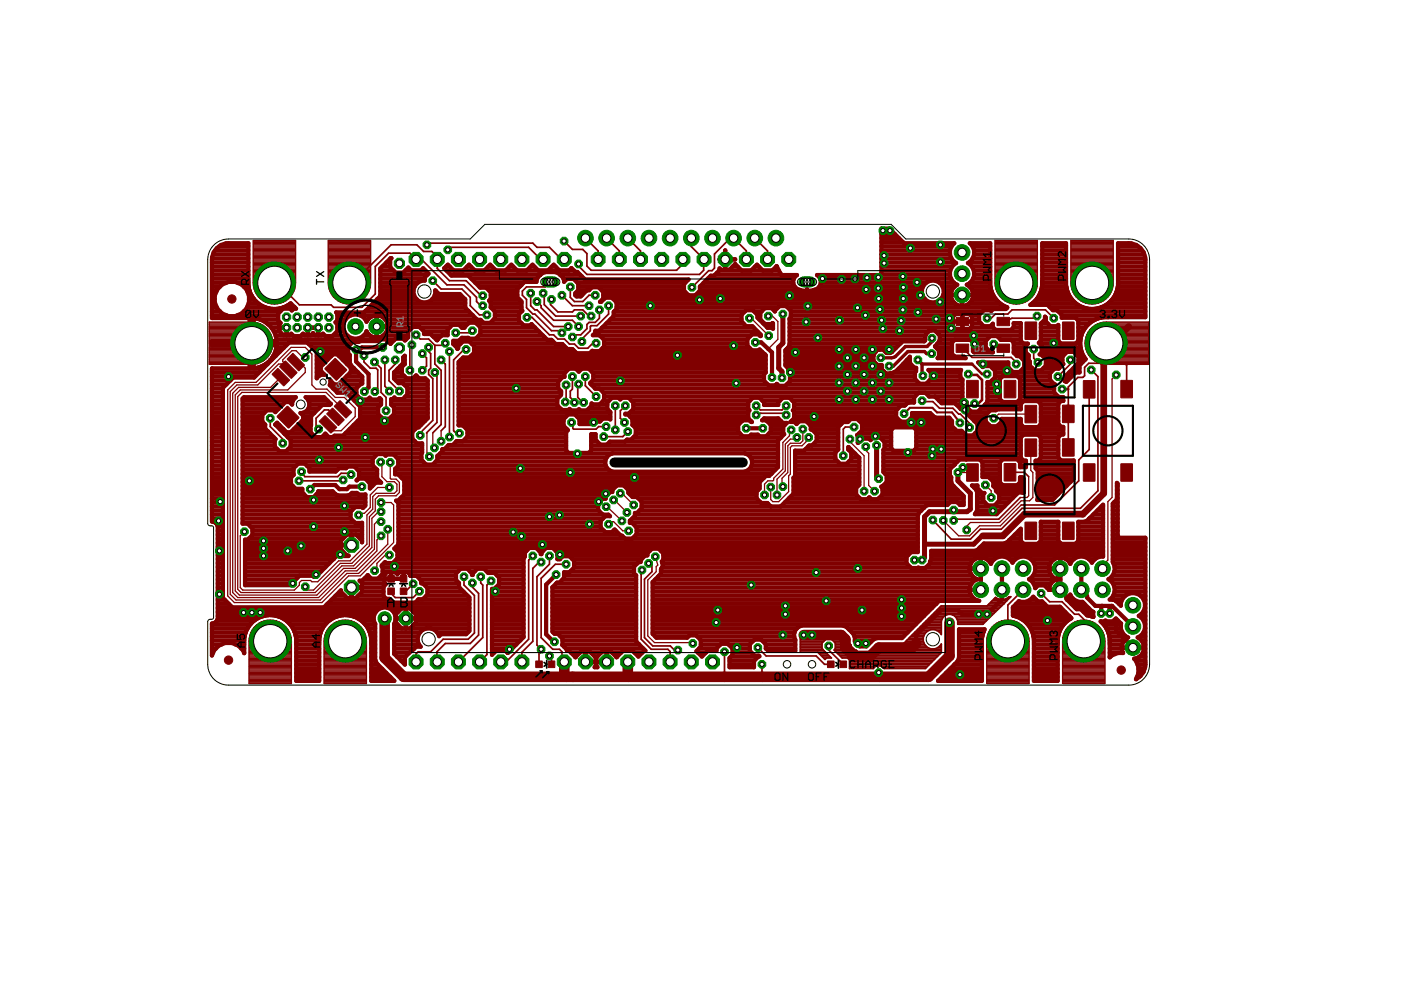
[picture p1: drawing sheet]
<svg xmlns="http://www.w3.org/2000/svg" width="420mm" height="297mm" viewBox="0 0 420 297" stroke-linecap="round" stroke-linejoin="round" font-family="sans-serif">
<g fill="#800000" stroke="#800000" stroke-width=".3">
<path d="M289.9 114h3.4v5.2h-3.4z" fill-rule="evenodd"/>
<path d="M289.9 139h3.4v5.2h-3.4z" fill-rule="evenodd"/>
<path d="M301.2 114h3.4v5.2h-3.4z" fill-rule="evenodd"/>
<path d="M301.2 139h3.4v5.1h-3.4z" fill-rule="evenodd"/>
<path d="M307.4 96.5h3.4v5.2h-3.4z" fill-rule="evenodd"/>
<path d="M307.4 121.5h3.4v5.2h-3.4z" fill-rule="evenodd"/>
<path d="M318.7 96.5h3.4v5.2h-3.4z" fill-rule="evenodd"/>
<path d="M318.7 121.5h3.4v5.1h-3.4z" fill-rule="evenodd"/>
<path d="M318.7 156.5h3.4v5.2h-3.4z" fill-rule="evenodd"/>
<path d="M318.7 131.5h3.4v5.2h-3.4z" fill-rule="evenodd"/>
<path d="M307.4 156.5h3.4v5.2h-3.4z" fill-rule="evenodd"/>
<path d="M307.4 131.6h3.4v5.2h-3.4z" fill-rule="evenodd"/>
<path d="M336.2 139h3.4v5.2h-3.4z" fill-rule="evenodd"/>
<path d="M336.2 114h3.4v5.2h-3.4z" fill-rule="evenodd"/>
<path d="M324.9 139h3.4v5.2h-3.4z" fill-rule="evenodd"/>
<path d="M324.9 114.1h3.4v5.2h-3.4z" fill-rule="evenodd"/>
<path d="M251.9 198.2h2v1.9h-2z" fill-rule="evenodd"/>
<path d="M248.2 198.2h1.9v1.9h-1.9z" fill-rule="evenodd"/>
<path d="M164.4 198.2h2v1.9h-2z" fill-rule="evenodd"/>
<path d="M160.7 198.2h1.9v1.9h-1.9z" fill-rule="evenodd"/>
<path d="M299 103.2h3.7v2.4h-3.7z" fill-rule="evenodd"/>
<path d="M286.8 103.2h3.7v2.4h-3.7z" fill-rule="evenodd"/>
<path d="M286.8 95.2h3.7v2.4h-3.7z" fill-rule="evenodd"/>
<path d="M299 95.2h3.7v2.4h-3.7z" fill-rule="evenodd"/>
<path d="M116.3 172.5h1.9v1.9h-1.9z" fill-rule="evenodd"/>
<path d="M116.3 176.3h1.9v1.9h-1.9z" fill-rule="evenodd"/>
<path d="M120.1 172.5h1.9v1.9h-1.9z" fill-rule="evenodd"/>
<path d="M120.1 176.3h1.9v1.9h-1.9z" fill-rule="evenodd"/>
<circle cx="336.3" cy="200.9" r="1.25"/>
<circle cx="69.5" cy="89.6" r="1.25"/>
<circle cx="68.5" cy="197.9" r="1.25"/>
</g>
<g fill="#800000" stroke="#800000" stroke-width=".3">
<path d="M87.8 105.9l3.5 3.5-1.6 1.7-3.6-3.4z"/>
<path d="M100.3 121.8l1.7-1.7 3.5 3.5-1.8 1.7z"/>
<path d="M83.3 110.4l3.5 3.5-1.6 1.8-3.6-3.5z"/>
<path d="M83.9 109.9l1.7-1.7 3.5 3.5-1.8 1.7z"/>
<path d="M95.8 126.3l1.7-1.7 3.5 3.5-1.8 1.7z"/>
<path d="M98 124l1.8-1.7 3.4 3.6-1.7 1.7z"/>
<path d="M100.4 107.5h.2l3.4 3.3-3.1 3.2-3.5-3.4z"/>
<path d="M83.1 124.7l3.2-2.9 3.3 3.4-3.1 3.1-3.4-3.3z"/>
</g>
<g fill="none" stroke="#800000" stroke-width=".38">
<path d="M75.9 72.1h12.7v12.7a6.3 6.3 0 0 1-6.3 6.3 6.3 6.3 0 0 1-6.4-6.3zM75.9 79.7h12.7M75.9 79.3h12.7M75.9 79h12.7M75.9 78.6h12.7M75.9 78.3h12.7M75.9 77.9h12.7M75.9 77.6h12.7M75.9 77.2h12.7M75.9 76.9h12.7M75.9 76.5h12.7M75.9 76.2h12.7"/>
<path d="M75.9 75.8h12.7M75.9 75.5h12.7M75.9 75.1h12.7M75.9 74.8h12.7M75.9 74.4h12.7M75.9 74.1h12.7M75.9 73.7h12.7M75.9 73.4h12.7M75.9 73h12.7M75.9 72.7h12.7M75.9 72.3h12.7M98.4 72.1h12.7v12.7a6.3 6.3 0 0 1-6.3 6.3 6.3 6.3 0 0 1-6.4-6.3z"/>
<path d="M98.4 79.7h12.7M98.4 79.3h12.7M98.4 79h12.7M98.4 78.6h12.7M98.4 78.3h12.7M98.4 77.9h12.7M98.4 77.6h12.7M98.4 77.2h12.7M98.4 76.9h12.7M98.4 76.5h12.7M98.4 76.2h12.7M98.4 75.8h12.7"/>
<path d="M98.4 75.5h12.7M98.4 75.1h12.7M98.4 74.8h12.7M98.4 74.4h12.7M98.4 74.1h12.7M98.4 73.7h12.7M98.4 73.4h12.7M98.4 73h12.7M98.4 72.7h12.7M98.4 72.3h12.7M298.4 79.7h12.7M298.4 79.3h12.7"/>
<path d="M298.4 79h12.7M298.4 78.6h12.7M298.4 78.3h12.7M298.4 77.9h12.7M298.4 77.6h12.7M298.4 77.2h12.7M298.4 76.9h12.7M298.4 76.5h12.7M298.4 76.2h12.7M298.4 75.8h12.7M298.4 75.5h12.7M298.4 75.1h12.7"/>
<path d="M298.4 74.8h12.7M298.4 74.4h12.7M298.4 74.1h12.7M298.4 73.7h12.7M298.4 73.4h12.7M298.4 73h12.7M298.4 72.7h12.7M298.4 72.3h12.7M321.2 72.1h12.7v12.7a6.3 6.3 0 0 1-6.4 6.3 6.3 6.3 0 0 1-6.3-6.3zM321.2 79.7h12.7M321.2 79.3h12.7M321.2 79h12.7"/>
<path d="M321.2 78.6h12.7M321.2 78.3h12.7M321.2 77.9h12.7M321.2 77.6h12.7M321.2 77.2h12.7M321.2 76.9h12.7M321.2 76.5h12.7M321.2 76.2h12.7M321.2 75.8h12.7M321.2 75.5h12.7M321.2 75.1h12.7M321.2 74.8h12.7"/>
<path d="M321.2 74.4h12.7M321.2 74.1h12.7M321.2 73.7h12.7M321.2 73.4h12.7M321.2 73h12.7M321.2 72.7h12.7M321.2 72.3h12.7M62.8 99.9h18.3M62.8 99.5h18.1M62.8 99.2h17.8M62.8 98.8h17.6M62.8 98.5h17.3"/>
<path d="M62.8 98.1h16.9M62.8 97.8h16.5M62.8 97.5h16M62.8 97.1h15.3M62.8 96.8h14.4M75.9 84.9h12.7M75.9 84.5h12.7M75.9 84.2h12.7M75.9 83.8h12.7M75.9 83.5h12.7M75.9 83.1h12.7M75.9 82.8h12.7"/>
<path d="M75.9 82.4h12.7M75.9 82.1h12.7M75.9 81.7h12.7M75.9 81.4h12.7M75.9 81h12.7M75.9 80.7h12.7M75.9 80.3h12.7M75.9 80h12.7M76 85.2h12.6M76 85.6h12.6M76.1 85.9h12.4M76.1 86.3h12.4"/>
<path d="M76.2 86.6h12.2M76.3 87h11.9M76.5 87.3h11.6M76.6 87.7h11.3M76.8 88h10.9M77.1 88.4h10.4M77.3 88.7h10M77.6 89.1h9.4M78 89.4h8.6M78.1 97.1l-2.6-.6h-12.7v12.7h12.7l2.6-.6M78.1 97.1a6.4 6.4 0 0 1 3.1 3.1M78.4 89.8h7.8"/>
<path d="M78.8 90.1h6.9M79.5 90.5h5.6M80.3 90.8h4M98.4 84.9h12.7M98.4 84.5h12.7M98.4 84.2h12.7M98.4 83.8h12.7M98.4 83.5h12.7M98.4 83.1h12.7M98.4 82.8h12.7M98.4 82.4h12.7M98.4 82.1h12.7"/>
<path d="M98.4 81.7h12.7M98.4 81.4h12.7M98.4 81h12.7M98.4 80.7h12.7M98.4 80.3h12.7M98.4 80h12.7M98.5 85.2h12.6M98.5 85.6h12.6M98.6 85.9h12.4M98.6 86.3h12.4M98.7 86.6h12.2M98.8 87h11.9"/>
<path d="M99 87.3h11.6M99.1 87.7h11.3M99.3 88h10.9M99.5 88.4h10.5M99.8 88.7h9.9M100.1 89.1h9.4M100.5 89.4h8.6M100.9 89.8h7.8M101.3 90.1h6.9M102 90.5h5.6M102.8 90.8h4M225.4 95.4l5.1 5.2"/>
<path d="M230.4 94.7h1.2l1.7 1.7v5.3l-2.9 2.9M242 84.5v1.9l.3 .2v5.2M298.4 84.5h12.7M298.4 84.2h12.7M298.4 83.8h12.7M298.4 83.5h12.7M298.4 83.1h12.7M298.4 82.8h12.7M298.4 82.4h12.7M298.4 82.1h12.7M298.4 81.7h12.7M298.4 81.4h12.7"/>
<path d="M298.4 81h12.7M298.4 80.7h12.7M298.4 80.3h12.7M298.4 80h12.7M298.4 84.9h12.7M298.4 85.2h12.7M298.5 85.6h12.6M298.5 85.9h12.5M298.6 86.3h12.3M298.7 86.6h12.1M298.8 87h11.9M298.9 87.3h11.7"/>
<path d="M299.1 87.7h11.3M299.3 88h10.9M299.5 88.4h10.5M299.8 88.7h9.9M300.1 89.1h9.3M300.4 89.4h8.7M300.8 89.8h7.9M301.3 90.1h6.9M301.3 90.1a6.4 6.4 0 0 1-2.9-5.3v-12.7h12.7v12.7a6.3 6.3 0 0 1-2.9 5.3M301.3 90.1a6.4 6.4 0 0 0 6.9 0M301.9 90.5h5.7M302.8 90.8h3.9"/>
<path d="M321.2 84.9h12.7M321.2 84.5h12.7M321.2 84.2h12.7M321.2 83.8h12.7M321.2 83.5h12.7M321.2 83.1h12.7M321.2 82.8h12.7M321.2 82.4h12.7M321.2 82.1h12.7M321.2 81.7h12.7M321.2 81.4h12.7M321.2 81h12.7"/>
<path d="M321.2 80.7h12.7M321.2 80.3h12.7M321.2 80h12.7M321.2 85.2h12.6M321.2 85.6h12.6M321.3 85.9h12.4M321.4 86.3h12.3M321.4 86.6h12.2M321.6 87h11.9M321.7 87.3h11.6M321.9 87.7h11.2M322.1 88h10.9"/>
<path d="M322.3 88.4h10.4M322.5 88.7h10M322.8 89.1h9.4M323.2 89.4h8.6M323.6 89.8h7.8M324.1 90.1h6.9M324.7 90.5h5.6M325.5 90.8h4M326.2 99.9h18.3M326.3 99.5h18.2M326.6 99.2h17.9M326.9 98.8h17.6"/>
<path d="M327.2 98.5h17.3M327.5 98.1h17M328 97.8h16.5M328.5 97.5h16M329.1 97.1h15.4M330.1 96.8h14.4M62.8 109h14.4M62.8 108.6h15.3M62.8 108.3h16M62.8 107.9h16.5M62.8 107.6h16.9M62.8 107.2h17.3"/>
<path d="M62.8 106.9h17.6M62.8 106.5h17.8M62.8 106.2h18.1M62.8 105.8h18.3M62.8 105.5h18.5M62.8 105.1h18.6M62.8 104.8h18.7M62.8 104.4h18.8M62.8 104.1h18.9M62.8 103.7h18.9M62.8 103.4h19M62.8 103h19"/>
<path d="M62.8 102.7h19M62.8 102.3h19M62.8 102h18.9M62.8 101.6h18.9M62.8 101.3h18.8M62.8 100.9h18.7M62.8 100.6h18.6M62.8 100.2h18.4M81.2 100.2l.5 1.8M81.2 105.5a6.3 6.3 0 0 1-3.1 3.1M81.7 102v1.8M81.7 103.8l-.5 1.7"/>
<path d="M84.2 113.1l-3 3h-9.7l-1.7 1.8v59.7l1.5 1.5h24.2l8-8h3.5l6-6v-3.2l1.3-1.3M84.3 109.1l.4 .5h1.8M85.4 108.5l-.6 .6h-1.3l-6.2 6.3h-6.3l-2 2v60.7l1.8 1.8h25.2l8-8h3.5l8.8-8.8v-4.5M88.7 108.5l1.1 1.1h1l.7 .8v1.2l-5.2 5.3h-14.2l-1.6 1.5v58.7l1.3 1.3h23.2l8-8h3.5l5.8-5.8v-7.5l.7-.7h1.3M91.5 107.1h-.7l-2-2h-1.3l-2.7 2.8v.5l1.2 1.2M298 103.1l1.3 1.3h1.6M325.4 103h19.1M325.4 102.7h19.1M325.4 103.4h19.1M325.4 102.3h19.1M325.5 103.7h19M325.5 102h19"/>
<path d="M325.5 103.8l.5 1.7M325.5 102v1.8M325.5 104.1h19M325.5 101.6h19M325.6 104.4h18.9M325.6 101.3h18.9M325.7 104.8h18.8M325.7 100.9h18.8M325.8 105.1h18.7M325.8 100.6h18.7M326 105.5h18.5M326 100.2h18.5"/>
<path d="M326 100.2a6.3 6.3 0 0 1 5.8-3.7h12.7v12.7h-12.7a6.3 6.3 0 0 1-5.8-3.7M326 100.2l-.5 1.8M326.2 105.8h18.3M326.3 106.2h18.2M326.6 106.5h17.9M326.9 106.9h17.6M327.2 107.2h17.3M327.5 107.6h17M328 107.9h16.5M328.4 108.3h16.1M329.1 108.6h15.4M330.1 109h14.4"/>
<path d="M334.8 112.4l-1.3 1.2v35.5l-1.2 1.3v17.5l-1.8 1.7 .1 .8M98.4 127.2v.5l1.4 1.4h2.5l4.2-4.2v-2.5l-3.2-3.3h-2.8l-2.5-2.5h-3.2l-1.3-1.2v-9.3l-2-2h-4.2l-10.5 10.5h-6.3l-2.2 2.3v61.7l2 2h26.2l8-8h3.5l10-10v-11.2l-.7-.8h-3M100.4 124.9h.2M102.9 122.7l-5.1-5.1h-25.3l-1.2 1.3v57.7l1 1h22.2l8-8h3.5l5.5-5.5v-8.7l2-2h.8M114.2 138.5l.3 .4v4l1.5 1.5h2.3l.7 .7v2l-.7 .8h-5.5l-1 1v3.7l-1.8 1.8v8.7l-5 5h-3.5l-6.2 6.3h-1.8l-.3-.4h-2.8l-.6 .6v.8l-1.5 1.5h-15.5l-.7-.8v-15.5l1.4-1.5 .3 .3h-.5M117 138.6v4.8l.3 .2h1.5l1 1v3l-1 1h-5.3l-1 1v3.5l-1.7 1.8v8.7l-5.3 5.3h-3.5l-8 8h-2.2l-.3-.3v-.7M126.7 129.1v.8l-.7 .6M127.9 129.8l.1 6.1 .8 .7v.3M129.8 129.8v4l.5 .4M132.3 129.1v3.1M138 129.6l-.7 .8M237.3 128.9l-.5 .5v1.2l-2 2v8l-2.8 2.8v.5l-.2 .2h-1.5l-1 1v3.3"/>
<path d="M239 131.1h-.5l-.5 .5h-1l-1.5 1.5v8l-2.5 2.5v4.8M240.8 128.6v3.5l-.8 .8h-3l-.7 .7v8l-1.8 1.8v2.2l.3 .3M242.5 131.1l-.7 .8v.5l-1.3 1.2h-3l-.5 .5v8l-.5 .5v4.8l-3 3h-1.7l-.7-.7v-3.7M254.9 131.6v.8l4.2 4.2v10.6M259.7 133.9v1.1l.8 .9v9.6l1.8 1.7M262.9 133.5l-.6 .6M309.1 134.2v6.8l.7 .6v7.5l-1 1h-2.5l-6.5 6.5h-8.8l-1.1 1.1v1.2M309.1 124.1h-9.6l-1.5 1.3M116.8 146.1h-3.5l-2.3 2.3v3.7l-1.7 1.8h-1.3l-.5 .5M181.8 151.9h.2l4.5 4.2M182.5 157.1l.5-.7h1l2.8 2.7h1.7M184 149.9h.3l3.7 3.7"/>
<path d="M186 147.9h.5l3.5 3.5M287.3 141.6h4.3M295.5 145.4l1.8 1.7v2M306.3 151.4l-6.3 6.2h-6.2l-3 3h-3.3l-4.6-4.6M308.5 142.9v5.7l-.5 .5h-2M116.8 166.4h-1.3l-2.5 2.5v1.5l-.6 .6M196.5 166.9l.8 2.5-.5 .5v1.5l-2.5 2.5v16.7l2 2h10.5l.2 .3h.8M74.7 199.8h12.7M74.7 199.4h12.7M74.7 199.1h12.7M74.7 198.7h12.7M74.7 198.4h12.7"/>
<path d="M74.7 198h12.7M74.7 197.7h12.7M74.7 197.3h12.7M74.7 197h12.7M74.7 196.6h12.7M74.7 196.3h12.7M74.7 195.9h12.7M74.7 195.6h12.7M74.7 195.2h12.7M74.7 194.9h12.7M74.7 194.5h12.7M74.7 194.2h12.7"/>
<path d="M74.7 193.8h12.7M74.7 193.5h12.7M74.7 193.1h12.7M74.7 192.8h12.7M74.7 192.4h12.7M74.7 192.1h12.7M74.7 191.7h12.7M74.7 191.4h12.6M74.8 191.1h12.5M74.9 190.7h12.3M75 190.4l-.3 1.8v12.7h12.7v-12.7l-.3-1.8M75 190.4h12.1"/>
<path d="M75.1 190h11.9M75.2 189.7h11.6M75.4 189.3h11.3M75.6 189h10.9M75.8 188.6h10.5M76.1 188.3h9.9M76.4 187.9h9.3M76.7 187.6h8.7M77.1 187.2h7.8M77.6 186.9h6.9M77.6 186.8a6.3 6.3 0 0 0-2.6 3.6M77.6 186.8a6.4 6.4 0 0 1 6.9 0"/>
<path d="M78.2 186.5h5.6M79.1 186.2h3.9M84.5 186.8a6.5 6.5 0 0 1 2.6 3.6M97.2 199.8h12.7M97.2 199.4h12.7M97.2 199.1h12.7M97.2 198.7h12.7M97.2 198.4h12.7M97.2 198h12.7M97.2 197.7h12.7M97.2 197.3h12.7M97.2 197h12.7"/>
<path d="M97.2 196.6h12.7M97.2 196.3h12.7M97.2 195.9h12.7M97.2 195.6h12.7M97.2 195.2h12.7M97.2 194.9h12.7M97.2 194.5h12.7M97.2 194.2h12.7M97.2 193.8h12.7M97.2 193.5h12.7M97.2 193.1h12.7M97.2 192.8h12.7"/>
<path d="M97.2 192.4h12.7M97.2 192.1h12.7M97.2 191.7h12.7M97.2 191.4h12.6M97.3 191.1h12.5M97.4 190.7h12.3M97.5 190.4l-.3 1.8v12.7h12.7v-12.7l-.3-1.8M97.5 190.4h12.1M97.6 190h11.9M97.7 189.7h11.6M97.9 189.3h11.3M98.1 189h10.9"/>
<path d="M98.3 188.6h10.5M98.6 188.3h9.9M98.9 187.9h9.3M99.2 187.6h8.7M99.6 187.2h7.8M100.1 186.8a6.4 6.4 0 0 0-2.6 3.6M100.1 186.8a6.4 6.4 0 0 1 6.9 0M100.1 186.9h6.9M100.7 186.5h5.6M101.6 186.2h3.9M107 186.8a6.4 6.4 0 0 1 2.6 3.6M201 196.2v2.2"/>
<path d="M295.9 199.8h12.7M295.9 199.4h12.7M295.9 199.1h12.7M295.9 198.7h12.7M295.9 198.4h12.7M295.9 198h12.7M295.9 197.7h12.7M295.9 197.3h12.7M295.9 197h12.7M295.9 196.6h12.7M295.9 196.3h12.7M295.9 195.9h12.7"/>
<path d="M295.9 195.6h12.7M295.9 195.2h12.7M295.9 194.9h12.7M295.9 194.5h12.7M295.9 194.2h12.7M295.9 193.8h12.7M295.9 193.5h12.7M295.9 193.1h12.7M295.9 192.8h12.7M295.9 192.4h12.7M295.9 192.1h12.7M296 191.7h12.6"/>
<path d="M296 191.4h12.5M296 191.1h12.5M296.1 190.7h12.3M296.2 190.4l-.3 1.8v12.7h12.7v-12.7l-.2-1.8M296.2 190.4a6.4 6.4 0 0 1 6.1-4.6 6.4 6.4 0 0 1 6.1 4.6M296.2 190.4h12.1M296.3 190h11.9M296.5 189.7h11.6M296.6 189.3h11.3M296.8 189h10.9M297 188.6h10.5M297.3 188.3h9.9"/>
<path d="M297.6 187.9h9.3M297.9 187.6h8.7M298.3 187.2h7.9M298.8 186.9h6.9M299.5 186.5h5.6M300.3 186.2h3.9M318.7 199.8h12.7M318.7 199.4h12.7M318.7 199.1h12.7M318.7 198.7h12.7M318.7 198.4h12.7M318.7 198h12.7"/>
<path d="M318.7 197.7h12.7M318.7 197.3h12.7M318.7 197h12.7M318.7 196.6h12.7M318.7 196.3h12.7M318.7 195.9h12.7M318.7 195.6h12.7M318.7 195.2h12.7M318.7 194.9h12.7M318.7 194.5h12.7M318.7 194.2h12.7M318.7 193.8h12.7"/>
<path d="M318.7 193.5h12.7M318.7 193.1h12.7M318.7 192.8h12.7M318.7 192.4h12.7M318.7 192.1h12.6M318.7 191.7h12.6M318.7 191.4h12.6M318.8 191.1h12.4M318.9 190.7h12.3M318.9 190.4l-.2 1.8v12.7h12.7v-12.7l-.3-1.8M318.9 190.4h12.2M319.1 190h11.8"/>
<path d="M319.2 189.7h11.6M319.4 189.3h11.2M319.6 189h10.9M319.8 188.6h10.4M320 188.3h10M320.3 187.9h9.4M320.7 187.6h8.6M321.1 187.2h7.8M321.6 186.9h6.8M321.6 186.8a6.3 6.3 0 0 0-2.7 3.6M321.6 186.8a6.4 6.4 0 0 1 6.8 0M322.2 186.5h5.6"/>
<path d="M323.1 186.2h3.9M328.4 186.8a6.5 6.5 0 0 1 2.7 3.6M74.7 204.7h12.7M74.7 204.3h12.7M74.7 204h12.7M74.7 203.6h12.7M74.7 203.3h12.7M74.7 202.9h12.7M74.7 202.6h12.7M74.7 202.2h12.7M74.7 201.9h12.7M74.7 201.5h12.7"/>
<path d="M74.7 201.2h12.7M74.7 200.8h12.7M74.7 200.5h12.7M74.7 200.1h12.7M97.2 204.7h12.7M97.2 204.3h12.7M97.2 204h12.7M97.2 203.6h12.7M97.2 203.3h12.7M97.2 202.9h12.7M97.2 202.6h12.7M97.2 202.2h12.7"/>
<path d="M97.2 201.9h12.7M97.2 201.5h12.7M97.2 201.2h12.7M97.2 200.8h12.7M97.2 200.5h12.7M97.2 200.1h12.7M295.9 204.7h12.7M295.9 204.3h12.7M295.9 204h12.7M295.9 203.6h12.7M295.9 203.3h12.7M295.9 202.9h12.7"/>
<path d="M295.9 202.6h12.7M295.9 202.2h12.7M295.9 201.9h12.7M295.9 201.5h12.7M295.9 201.2h12.7M295.9 200.8h12.7M295.9 200.5h12.7M295.9 200.1h12.7M318.7 204.7h12.7M318.7 204.3h12.7M318.7 204h12.7M318.7 203.6h12.7"/>
<path d="M318.7 203.3h12.7M318.7 202.9h12.7M318.7 202.6h12.7M318.7 202.2h12.7M318.7 201.9h12.7M318.7 201.5h12.7M318.7 201.2h12.7M318.7 200.8h12.7M318.7 200.5h12.7M318.7 200.1h12.7"/>
</g>
<g fill="none" stroke="#800000" stroke-width=".51">
<path d="M128 73.4v-.5h31.8l1.2 1.2h3.8l3.6 3.6h.8M134.3 74.9l.7-.8h23.5l3.7 3.6h.7M169.2 72.3l2.5 2.5h3.1l1.2 1.2v3.8l1.3 1.2h25.6l1.9-1.9v-1.4M175.6 71.4l3.8 3.8v2.5M181.9 71.4l3.8 3.8v2.5M188.3 71.4l3.8 3.8v2.5M207.3 71.4v2.5l3.8 3.8-.1 3.3-1.2 1.3h-33.8l-2.5-2.5v-.7M223.8 77.7v-2.5l-3.8-3.8h-1l-4.7 4.7v4.3l-.8 .7h-1l-5 5M226.4 71.4l3.8 3.8v2.5M82.3 84.8v-.9l7.5 7.5h9.5l.7 .7h8.5l4-4v-8.2l4-4h6.4l1.9 1.8h1.6l7.6 7.7h5.1l3.8 3.7v1.3l1.3 1.2h.6M104.8 84.8l1.5-1.7v1.3l11-11h7.7l2 2h2.5l1.6 1.6v3.5l3.7 3.6h5l4.5 4.5h.5M129.8 84.1l2.5 2.5h6.2l2.5 2.5v2.5l2.8 2.8h2.2"/>
<path d="M141.7 99.1l-.7 .7h-4.3M158 95.1h1.5l5.3 5.3h1.2l1.3 1.2h2l1.5 1.5h1.5l1.2 1.3h2.8l1.5-1.5h1M159.2 87.9v3.7l1.2 1.3h.6l5 5h4.4M161 90.4l1.3 1.2v.6l3.7 3.8h5.7l1.8 1.9M162.9 87.9l.3 .3v3.1l3.4 3.4h7.6M165 84.5l-1.5 1.5h-5.6l-1.2 1.2v1.3l1.2 1.2v2.5l1.9 1.9h.6l5 5h2.5l.6 .7M165.4 89.7l-.3 .4v1.2l2.2 2.2h4.4l.6-.6h2.5l1.9 1.8h.6M168.2 88.2l3.5 3.4h5M171 86v3.1l1.3 1.3h2.5l1.9-1.9h1.8M179.8 92.9v2.5l-1.3 1.2h-1.8l-.7 .7v1.2l-1.8 1.9h-1.9l-.6 .6M182.5 91.6v2.5l-3.5 3.5h-1.7l-.3 .3v1.2l-2.5 2.5v.8M209.8 89.1v.8"/>
<path d="M215.4 89.5h.6M224.8 95.4h.6M236.3 87.9l.5 .7M296 95.4h1.3l1.2-1.3h3.8l1.2-1.2h10l2.5 2.5M311 94.7l-.6 .7h-6.9l-2.6 1M86.5 109.6v1.2M108.5 119.1l-.5 1M109.2 106.6v1.9l1.8 1.9h1.8l.5 .5v5.6l-.9 .9M112.3 108.5l2 1.9v7.2l1.5 1.5v4M115.4 107.9v7.8l1.4 1.5M118.5 107.9v1.2l-1.8 1.9v3.1l3.1 3.1M123.5 103.4l-.6 .7v6.9"/>
<path d="M124.8 100.4l1.2 1.2h2.5l1.9 1.9M126.7 106l1.2 1.3v2.4l-1.2 1.3M128.5 104.1v1.3l.7 .6v4.4l-.7 .6v1.2l1.3 1.3v12.5l-3.1 3.1M130.4 111.6l.6 .6v14.4l-3.1 3.2M130.4 103.5v5.6l1.9 1.9v16.3l-2.5 2.5M132.3 107.9l1.2 1.2v18.8l-1.2 1.2M133.5 102.9l-.6 .6h-2.5M134.8 105.4v25.6M139.8 104.8h-.7l-3.1 3.1v21.2l1.3 1.3M169.8 115.4v4.8l-.3 .3M171.7 112.9v3.7l-.7 .6v1.9l1.3 1.3v.2M173.5 115.1l-.2 .5v3.5l1.5 1.5v.5l.2-.5"/>
<path d="M175.5 112.9v2.7l3.3 3.3M203.2 106.5l-.9 .8M219.5 114.9h1.3M219.8 103.6h.2M245.5 100.6l-.1-.1-.1 .7M279.4 106h.4M288.6 104.4l2.9 2.7h11.8l2 2h-.5M293.5 109.1h1.3M310 104.6v2.8l1.3 1.2M316 102.9v1.2M321 107.9v1.2l-3.7 3.8M326.6 116.7v18l-3.1 3.2v6.2l-7.2 7.3h-10"/>
<path d="M327.3 110.9l2 2v34.2l-5.3 5.3h-17.5l-6.2 6.2h-6.3l-3 3h-5.7l-5.5-5.7M331.8 102.9v1.7l-.8 .8M337.9 116.6v-7.1l-.7-.6h-10.7l-1.2 1.2v2.5l-.5 .5h-1.5l-2.9 2.9v6.2M81 125.4v2.5l3.8 3.7v1.3M100.4 124.9v-.2l-1.9-1.8h-1.2l-2.5 2.5v2.5l.7 .7M100.6 124.9v.1M171 126.6h.4l.4 .4v1.4l.2 .2h6.8l.7-.7h2.3M173.2 136h1.6M178 126.6h1.3M184.5 121.6v7.3M187.5 121.6l-1.5 1.5v2.3l1.3 1.2M188.3 129.4l-1.5 1.5h-5.8"/>
<path d="M226.8 124.4h.7l.5-.5h7l.8 .5M226.8 121.6l1.2 1.3h6.5l1.3-1.3M256.1 128h-2.6l-.6 .6v8M257.3 131.6h.6M276.3 126.6l-.3 1M276.5 120.1v.3h3.3l2 2h4l1.7 1.7h.5l2.8 2.8v1.2M284.8 120.4l4.6 2.5M320.4 124.1v10M73.5 144.1h1.3M90.4 141.4l1 1.5h9.9l1-1h2.5l.5 .3M102.9 143.9l-.6 .2h-12.6M169.8 141.6h1.2"/>
<path d="M176.8 157.1h.2M181.7 147.9v.1M286.6 155.4l-.6 .6M302.9 141.6h4.3l1.3 1.3M306 149.1l-6.5 6.5h-13.2l-.2 .3M117.3 177.2v.7l1.2 1.2h5.4l1.9-1.9M123.9 175l-2.2 2.2h-.7M139.1 172.9v2.5l3.2 3.1v11.2l-1.9 1.9h-7.5l-3.7 3.8h-3.8l-.6 .6v2.4M141.7 174.7v1.3l1.8 1.9v12.5l-2.5 2.5h-7.5l-2.5 2.5 .1 3M144.2 172.9v1.8l.6 .7v15.7l-7.3 7.3M147.3 174.1l-1.3 1.3v20.8l-2.2 2.2M148.5 177.2v.7"/>
<path d="M159.8 166.6l-1.3 1.3v23.7l-6.7 6.8h-1.6M162.3 162.9l.4 .3M162.3 168.5v-.6l-2.5 2.5v21.8l-3.3 3.3v2.9M164.8 166.6v2.5l-3.8 3.8v20.5l1.3 1.2v.8l-.7 .6v3.1M169.8 169.1h-3.3l-4.2 4.3v17.7l3.5 3.5h2l.7 .8v2.3l.7 .7M192.5 170.9l.8 .2M193.5 170.9l-1.2 1.2v19.5l3 3h5l.7 .7v.9M194.5 168.9l1-.3v2.8l-2.2 2.2v17.5l2.5 2.5h5.2l1.3 1.3h1M244.8 170.4v1.2M298 179.6h1.6M298.5 179.1l1.7 .7v-.8h.5v.8l.9-.3 1-.6h.5l-2 2M298.5 179.1l-2.5 2.5h-13.7l-11.3 11.3h-7.5l-2.5 2.5h-3.7l-.5-.5h-.4l-1.2-1.2"/>
<path d="M300.2 179.1h.5M300.2 179.6h.5M301.4 179.6h1M302.3 179.1h.6M306.8 176.8l-4.5 4.6v10.8M312.3 177.9l2.5 2.5h3.7l3.8 3.7h1.2l2.5 2.5v5M152.8 194.1v.5M164.8 196.6l.6 .6v1.9M214.8 186.6v1.3M214.8 182.9h.5M217.3 195.4v7.5M227.3 194.1l2.5 2.5h15l2.5 2.5h1.9"/>
<path d="M228.5 199.1v3.8M233.5 190.4h1.3M240 195.1h7.1M240 194.6h6.7M240 194.1h6.5M240 193.7h6.5M240 193.2h6.5M240 192.7h6.5M240 192.3h7M240 191.8h7.5M240 191.3h14.5M240 190.8h14"/>
<path d="M241 190.4l1.3-1.3h10l2.5 2.5v1.3l.4 .4v.4M241.5 189.9h11.6M241.9 189.4h10.7M245.3 195.5h2.3M245.8 196h2.3M246.2 196.5h2.4M246.7 196.9h2.3M246.8 194.7l-.3-.3v-1.6l1.2-1.2h1.7l1.1 1.2v1.6l-.4 .4 2.5 2.4h1.6l.6 .6M246.8 194.7h.1M246.8 194.7l.6 .7M247.2 197.4h.5M247.4 195.4h.1"/>
<path d="M247.4 195.4l.3 .2M247.7 195.6h.1M248.5 193.6l-.6 .6 5 4.9M249.5 191.8h5.3M250 192.3h4.8M250.4 195.1h6.6M250.4 194.6h5.7M250.5 192.7h4.3M250.5 194.1h5.2M250.5 193.7h4.7M250.5 193.2h4.6M250.8 195.5h31.5"/>
<path d="M251.3 196h30.6M251.8 196.5h29.6M252.3 196.9h28.6M253.5 190.4h-13.5v5.1h5.2l2.2 2.2 .5-.5h1.4l-1.6-1.6M254.4 197.4h26.1M254.8 199.7h7.7M254.8 199.3h23.8M254.8 198.8h24.3M254.8 198.3h24.7M254.8 197.9h25.2M261.3 195.1h21M261.8 194.6h20.5"/>
<path d="M262.3 194.1h16M262.7 193.7h15M263.2 193.2h14.1M264.5 199.7h13.6M271.2 192.7h5.9M271.6 192.3h5.3M272.1 191.8h4.8M272.6 191.3h4.3M273 190.8h4M273.5 190.4h3.7M274 189.9h3.4M274.4 189.4h3.5"/>
<path d="M274.9 189h3.7M275.4 188.5h6.9M275.8 188h6.5M276.3 187.6h6M276.8 187.1h5.5M277.2 186.6h5.1M277.7 186.2h4.6M278.2 185.7h4.3M278.7 185.2h4M279.1 184.8h4M279.6 184.3h4.3M280.1 183.8h18"/>
<path d="M280.5 183.3h18.1M280.9 189h1.4M281 182.9h18.1M281.2 194.1h1.1M281.5 182.4h18.1M281.7 189.4h.6M281.8 193.7h.5M281.9 181.9h18.1M282.2 189.9h.1M282.2 193.2h.1M285.6 184.3h12M286.4 184.8h10.7"/>
<path d="M286.9 185.2h9.8M287.1 185.7h9.1M287.2 187.1h7.6M287.2 186.6h8M287.2 186.2h8.5M296.1 181.5h4.4M296.6 181h4.4M297.1 180.6h4.4M297.5 180.1h4.4M301.1 180.9l-6.3 6.2h-7.6a2.52 2.52 0 0 0-1.9-3 2.52 2.52 0 0 0-3 2v4.1a2.92 2.92 0 0 0-4.4-.8 2.92 2.92 0 0 0 0 4.5 2.92 2.92 0 0 0 4.4-.9v2.6l-4.8 4.8h-12.3l-.8-.8h-1.7l-.8 .8h-7.1v-2.6M301.1 180.9h.1M326 191.6l1.3 1.3"/>
<path d="M326 191.6l-.6 .6h-.4M172.3 202.4l-.5 .5M254.8 200.2h7.3M263.5 201.6v1l.3 .3M265 200.2h12.7"/>
</g>
<path d="M275.3 107.9l1.2 1.2M276.5 109.1h15M276.5 109.1v3.3l.3 .2M279.4 106h-1.5l-.6-.6h-5l-4.4 4.3h-1.3M279.5 101.4v1l-1.5 1.5h-6.5l-3 3-.5 .2-3.9 .2M256 170.4h1.3M257.3 182.9h1.2" fill="none" stroke="#800000" stroke-width="1"/>
<g fill="none" stroke="#800000" stroke-width="1.3">
<path d="M63.6 79.9h10.9M63.6 78.7h10.9M63.6 77.5h10.9M63.9 76.2h10.6M64.5 75h10M65.8 73.8h8.7M114.7 79.9h2.3M115.9 78.7h1.1M117.1 77.5h.2M133.7 79.9h1.2M140.1 79.9h1.1M146.4 79.9h1.2"/>
<path d="M152.8 79.9h1.1M159.1 79.9h1.2M165.5 79.9h1.1M215.8 77.7h4.7M215.8 77.7v.1M217.5 75.1v5.8M217.5 75.1h.1M217.5 79.9h.1M217.5 78.7h.1M217.5 77.5h.1M217.5 76.2h.1M219.7 79.9h1.5"/>
<path d="M220.5 79.1l-1.7 1.8h-2.6l-.4-.5v.6l-1.7 1.6h-1l-3.2 3.3v1.2l-1.4 1.4h-2l-1.4-1.4v-2l1.4-1.3h-31.1l-2.2-2.3h-.7l-1.1-1.2-.8 .8M220.5 77.7v.1M220.5 79.1v.1M220.5 79.1l1.9 2M226.4 79.9h1.2M232.8 79.9h.2M264.3 79.9h21.2M264.3 78.7h22.1M264.3 77.5h21M264.3 76.2h20.6M264.3 75h20.6M264.3 73.8h21.1"/>
<path d="M264.3 72.6h6.5M264.3 71.4h5.3M264.3 70.1h4.1M264.3 68.9h2.9M290.6 78.7h6.4M291.5 79.9h5.5M291.7 73.8h5.3M291.7 77.5h5.3M292.1 76.2h4.9M292.1 75h4.9M312.6 79.9h7.1M312.6 78.7h7.1"/>
<path d="M312.6 77.5h7.1M312.6 76.2h7.1M312.6 75h7.1M312.6 73.8h7.1M335.3 79.9h8.2M335.3 78.7h8.2M335.3 77.5h8.2M335.3 76.2h7.9M335.3 75h7.2M335.3 73.8h6M63.6 87.2h1.4M63.6 81.1h10.9"/>
<path d="M63.6 94.5h4.3M63.6 93.3h2.4M63.6 92.1h1.4M63.6 90.9h.9M63.6 89.6h.8M63.6 88.4h.9M63.6 86h2.3M63.6 84.8h4.2M63.6 83.5h10.9M63.6 82.3h10.9M71.2 94.5h12.2M71.2 84.8h3.3"/>
<path d="M73.1 93.3h11M73.2 86h1.4M74.1 92.1h5.3M74.1 87.2h.7M74.4 84.3l.1 1.1M74.5 85.4a7.9 7.9 0 0 0 10.5 6.8M74.5 84.3v-11.4h-6a5 5 0 0 0-4.9 5v17.4h11.2v15.1h-11.2v46h.5l.7 .4M74.5 84.3h-.1M74.5 85.4h.1M74.6 90.9h2.7M74.6 88.4h.7M74.7 89.6h1.4"/>
<path d="M74.8 99.4h1.3M74.8 98.2h1.3M74.8 96.9h1.3M74.8 95.7h1.3M76.7 95.4h-.6v15M76.7 95.4l.9 .2M76.7 95.4h.1M77.6 95.6l.8 .3M77.6 95.6h.1M77.9 95.7h5.5M78.4 95.9l.7 .4M78.4 95.9h.1"/>
<path d="M79.1 96.3l.7 .4M79.1 96.3h.1M79.8 96.7l.7 .5M79.8 96.7h.1M80.1 96.9h3.9M80.5 97.2l1.6 2 .6 1.6 .3 1.5h-19.4v1.2h19.4l-.1 .6M80.5 97.2v.1M81.4 98.2h2.3M82.1 99.4h1.8M83.7 98.2h2.3l-.1 2.3M85 92.1v.1M85.2 92.1h3.1"/>
<path d="M85.9 99.4h.1M87 91.1l-2 1M87 91.1h.1M92.3 99.4h.1M95.5 98.2v2.3M95.5 99.4h.1M95.5 98.2h-3.2v2.3M100.9 96.9h2.2M101 99.4h2.3M101.2 94.5h4.1M101.2 98.2h1.8M101.2 95.7h2.5"/>
<path d="M107.9 94.5h33.9M109.5 93.3h31.1M109.6 95.7h.8M109.9 99.4h.1M110.7 92.1h28.8M111.9 90.9h27.6M112.7 94.5l-1.5 .5-1.3 1.5a3.6 3.6 0 0 0-5.6-1.5 3.6 3.6 0 0 0 0 5.8 3.6 3.6 0 0 0 5.6-1.5 3.4 3.4 0 0 0 3.7 1.9 3.4 3.4 0 0 0 2.7-3.1M113 94.5v6.7M113 97.9h3.3M113 99.4h.1M113 98.2h.1M113 96.9h.1"/>
<path d="M113 95.7h.1M113.2 89.6h11.7M113.2 94.5a3.4 3.4 0 0 1 3.1 3.6M114 87.2h10M114 81.1h4M114 88.4h10.2M114 86h10.3M114 84.8h11.3M114 83.5h13.4M114 82.3h14.2M115.5 95.7h27.5M116 99.4h6.4"/>
<path d="M116.2 96.9h24.2M116.3 98.2h7.3M121.5 81.1h6.1M122.4 99.4v1.7l-.9 1-.6-.6h-2.3l-1.5 1.6-1.3-1.4h-2l-.5 .5h-5.1l-.6 .3h-1.8l-1.4 1.4v2l.5 .5v2.4l.3 .6 3.4 3.5v2.1h-.3l-1.4 1.4v2l1.4 1.4h2l.5-.6 .6 .6h2l.5-.5 .4 .4v1.5l-.9 .9v2l1.4 1.4h2l1.4-1.4v-2l-.9-.9v-1.6h.5l.5-.5 .5 .5h2l1.4-1.4v-2l-1.4-1.3h-1.3l-1.3-1.4v-1.9l1-1M122.4 99.4l1.4-1.4h2l1.4 1.4M123.4 81.1l-.9-.9-1.6 1.5h-2.3l-1.6-1.6v-2.3l.4-.4h-.2l-3.2 3.1v8.3l-4.8 4.8h-8.4l.4 .4v2.1l-.6 .5 .6 .6v2.1l-1.5 1.4h-2.1l-.7-.7-.5 .5h-1.9l-.6-.7-.7 .7h-1.8l-.5-.5-.8 .7h-2l-.8-.7-.4 .5h-1.9l-1.3-1.4v-1.8l.5-.5-.8-.7v-2.1l1.5-1.5h2.1l.5 .6 .6-.6h.7l-1.6-1.6-.2 .2M126 98.2h8.9M126.2 81.1l.7-.7 1.6 1.6-1.1 1.1v1a3.3 3.3 0 0 0-3.4 3.3 3.3 3.3 0 0 0 3.5 3.3 3.3 3.3 0 0 0 3-3.7l1.2 1.1h6.2l1.6 1.6v2.5l3.7 3.7h1l.8 .9h2l1.4-1.4v-2l-1.2-1.3v-1.5l-.5-.5 .5-.5v-2l-1.4-1.4h-1.8l-3.6-3.6h-5l-2.2-2.2 1.1-1.1 1.8 1.8M127.2 99.4h7.1M129.6 89.6h9.8M130.4 88.4h7.8M130.5 87.2h.2"/>
<path d="M133.9 81.1h38.2M135.1 82.3h27M138.5 98.2h.8M138.9 81.1l1.8-1.8 1.8 1.8M139.3 98.1l1.4-1.4h1.9l1.5 1.4M139.3 98.1l-.8 .1-.9-.8h-1.9l-1.4 1.4v1.7h-1.8l-1.4 1.5-1.9-1.9h-2v-.7M141.4 83.5h19.7M142.6 84.8h14.4M142.9 96.9h13.6M143.8 86h12M144.1 98.1v2l-1.5 1.4-4.1-.2-.9 .9h-1.7v.9l1.3 1.3v.2l.2-.8 1.4-1.4h2l1.4 1.4v1.9l-1.4 1.4h-1.9l-1.4 1.4v19h1.3l1.4 1.4v2l-1.4 1.4M144.1 99.4h17.5"/>
<path d="M144.1 98.2h16.3M145.2 81.1l1.8-1.8 1.8 1.8M146.7 87.2h8.5M147.2 89.6h8.5M147.2 92.1h9.2M147.2 90.9h9.2M147.2 88.4h8M148.1 95.7h7.5M148.3 93.3h8.2M148.4 94.5h7.2M151.6 81.1l1.8-1.8 1.8 1.8M156 85.7h.1"/>
<path d="M156.4 85.4h.1M157.9 81.1l1.8-1.8 1.8 1.8M162 82.5h-.1M164.3 81.1l1.8-1.8 1.7 1.8M168 82.3h6M168.1 82.5l-.5-.5-1.1-.4h-3a3.1 3.1 0 0 0-2.6 2.9h-3.6l-2.1 2.1v2.5l1.2 1.3v2.5l.3 .2-1.1 1v2l1.4 1.4h2l.4-.4 4.7 4.8h1.3l1.2 1.2h2.1l1.5 1.5h1.5l1.2 1.3h4l.8-.8 2.1 .2 1.4-1.4v-2l-1.4-1.4h-2l.7-.7v-.7h1.2l4.3-4.4v-1.2l.9-.9v-2l-1.4-1.4h-2l-1.2 1.3h-.4l1-1v-2l-1.4-1.4h-2l-.8 .9h-.7l-1.8 1.9h-1.3l-.4-.4M168.1 82.5h.1M168.1 82.5l.7 .6 .4 1.4 .8-.9h2l1.4 1.4v2l-.9 .9v.6M169 83.5h6.2M172.5 88.4h2.1M173.2 84.8h32.3M173.2 87.2h2.6"/>
<path d="M173.4 86h31.7M178.5 99.4h48.7M180.6 87.2h24.6M180.6 98.2h45.4M180.8 89.6h.3M180.9 88.4h25.5M181.8 96.9h41.2M183 95.7h39.4M183.9 89.6h93.5M184 94.5h38.4M184.2 93.3h39.3M184.9 92.1h48.5"/>
<path d="M184.9 90.9h101.4M208.6 88.4h68.1M209.8 87.2h66.7M209.9 86h28.5M211 84.8h26.9M212.2 83.5h25.9M214.5 82.3h19.8M215.7 81.1h17.9M225.2 81.1l1.8-1.8 1.8 1.8M226.1 93.3h2.4M227.2 94.5h.8M227.7 95.7h.3"/>
<path d="M228 95.7v-1.9l1.4-1.4h2l1 .9 1.4-1.6h2l1.4 1.4v2l-.4 .4v7.8l-.3 .7-1 1v4.5l.7 .7 .3 .8v.9l.4 .3v2l-1.4 1.4h-2l-.5-.5-.5 .4h-2l-1.4-1.4v-2l.5-.5v-5.2l-.2-.2M228 95.7l1.4 1.4 2.4-.1M228.9 96.9h.3M230.1 98.2h1.7M231.6 81.1l1.3-1.3 1.1 2a.85 .85 0 0 0 1 .6h4a2.47 2.47 0 0 0-1.1 2.7 2.47 2.47 0 0 0 2.2 1.9l.8 .2M231.6 96.9h.2M231.8 97v1.6l-.3-.4h-1.3l-3-3v-.8l-1.4-1.4h-2l-1.4 1.4v2l1.4 1.4h1.8l2.5 2.5-.1 .4-.5-.5h-2l-1.4 1.4v2l1.4 1.4h2l.3-.3 1.6 1.5M232.3 93.3h.1M236.1 92.1h65.8M236.8 99.4h41.6M236.8 98.2h49.2M236.8 96.9h49"/>
<path d="M236.8 95.7h49M237.2 94.5h48.8M237.2 93.3h57.5M242 86.7v.5M242 86.7h.1M243.2 87.2l.4-.1a2.62 2.62 0 0 0 2.4-1.8 2.62 2.62 0 0 0-.9-2.8l18.8-.1 .4-.4v-13.5h2.4l4.4 4.4h15.1a3.6 3.6 0 0 0 .5 5.9 3.6 3.6 0 0 0-1.9 3.4 3.6 3.6 0 0 0 2.3 3.1 3.4 3.4 0 0 0-1.7 4.4M245.7 86h31.1M246 83.5h39.2M246.1 84.8h31.7M263.9 82.3h21M264.3 81.1h20.7M278.4 99.3l-.9 1.3"/>
<path d="M278.6 99.1l-.2 .2M278.6 99.1h.1M278.6 99.1h1.8l1.4 1.4 .1 1.7M280.7 99.4h25.4M281.8 84.8h4.4M282.1 89.6h3.3M282.7 86h3.5M282.9 88.4h2.3M283 87.2h2.4M285.2 88.4h6.7M285.4 89.7a3.4 3.4 0 0 0 5.4 1.1 3.4 3.4 0 0 0-.9-5.5 3.6 3.6 0 0 0 2.3-3.1 3.6 3.6 0 0 0-1.9-3.4 3.6 3.6 0 0 0 .5-5.9h6.2v11.4a7.9 7.9 0 0 0 5 7.8M285.8 96.4h5.7"/>
<path d="M286 94.6l.7-.5h3.8l.6 .3 .4 .7v2.5l-.2 .6-.8 .4h-3.8l-.5-.2-.4-.8v-2.5zM288.5 88.4v3.3M288.5 90.9h.1M288.5 89.6h.1M288.5 88.4h.1M288.6 94.1v4.5M288.6 94.5h.1M288.6 98.2h.1M288.6 96.9h.1M288.6 95.7h.1M290.8 90.9h9M290.9 86h6.2"/>
<path d="M290.9 84.8h6M291.3 94.5h2.3M291.3 98.2h6.6M291.5 96.9h2.7M291.5 95.7h2.1M291.6 89.6h7M291.7 87.2h5.6M291.8 83.5h5.2M291.9 88.4h5.9M292 81.1h5M292.1 82.3h4.9M302 92.2v.1"/>
<path d="M302 92.2l-.4 .4h-3.7l-.6 .6-.3-.2h-2l-1.4 1.4v2l1.4 1.4h2l.8-.8v1.1l.8 .8h4.6l.8-.8v-1.2h2.1v5.3l.9 .8M302 92.1h.1M302 92.1v.1M303.9 98.2h2.2M304 96.9h2.1M309.4 91.1l-.4 .3h5.1l1.6 1.6h1.3l1.4 1.4v.8h4.2l.8 .9v6.1l-.8 .8M309.4 91.1h.1M309.7 90.9h12.9M310.9 89.6h10.5M311.7 88.4h8.8M312.1 99.4h5.3M312.1 98.2h5.3"/>
<path d="M312.2 96.9h2M312.2 87.2h7.9M312.5 86h7.3M312.6 85.4h.1M312.6 81.1h7.1M312.6 84.8h7.1M312.6 83.5h7.1M312.6 82.3h7.1M312.6 85.4a8.1 8.1 0 0 1-3.2 5.7M313.4 95.7v-.8l.2 .2v1.3l1.4 1.4h2l.4-.4v4.8l.8 .8M313.4 95.7l-1.3 1.3v5.2l-.5 .6 .8 .8v2l-.6 .6h.5l1.3 1.4v2l-1.3 1.4h-2l-1.4-1.4v-1.2l-.4-.4v-1.5l-.9-.9v-2l.7-.6h-4.3M313.4 95.7h.2"/>
<path d="M314.9 92.1h9.7M317.3 93.3h26.2M318.4 94.5h25.1M319.7 85.4a8.1 8.1 0 0 0 3.1 5.7M319.7 84.3v1.1M319.7 84.3v-11.4h-7.1v12.5M319.7 84.3h.1M319.7 85.4h.1M322.8 91.1h.1M322.9 91.1l1.9 1M323 95.7h5.6M323.4 99.4h1.4"/>
<path d="M323.4 98.2h2.1M323.4 96.9h3.3M324.8 92.1v.1M324.8 92.2l2.2 .4h1.1M325.4 98.2l-1 1.9M325.5 98.1v.1M325.5 98.2h-.1M326.2 97.3h.1M326.2 97.3l-.7 .8M328.1 92.6h.1M328.1 92.6a7.9 7.9 0 0 0 7.2-8.3v-11.4a7.7 7.7 0 0 1 6.7 1.5l1 1.2 .5 2.3v17.2h-11.2M330.4 92.1h13.1"/>
<path d="M331.1 95a8.8 8.8 0 0 0-4.9 2.3M331.1 95l.1 .1M332.3 95l-1.1 .1M332.3 95v.1M332.5 90.9h11M333.7 89.6h9.8M334.5 88.4h9M334.9 87.2h8.6M335.2 86h8.3M335.3 81.1h8.2M335.3 83.5h8.2M335.3 82.3h8.2"/>
<path d="M335.3 84.8h8.2M63.6 103h11.2M63.6 118.9h3.2M63.6 117.7h3.2M63.6 115.2h4.3M63.6 112.8h13M63.6 116.4h3.2M63.6 114h5.5M63.6 111.6h14.2M74.8 105.5h1.3M74.8 106.7h1.3M74.8 110.3h1.3"/>
<path d="M74.8 109.1h1.3M74.8 107.9h1.3M74.8 104.3h1.3M74.8 101.8h1.3M74.8 100.6h1.3M76.1 103h10.2M76.5 110.3h2.5M76.7 110.3l-.6 .1M76.7 110.3h.1M77.6 110.1l-.9 .2M77.6 110.1h.1M78.4 109.9l-.8 .2"/>
<path d="M78.4 109.9h.1M79.1 109.5l-.7 .4M79.1 109.5h.1M79.7 109.1h.5M79.8 109l-.7 .5M79.8 109h.1M80.5 108.5l-.7 .5M80.5 108.5h.1M81.1 107.9h.1M81.1 107.9h.3M81.1 107.9l-.6 .6M81.6 107.3l-.5 .6"/>
<path d="M81.6 107.3h.1M82 106.7h.7M82.4 105.8h.1M82.5 105.5h1.4M82.7 100.6h5.2M82.7 105h.1M82.9 104.3h2.2M82.9 104.1l-.4 1.6-.9 1.6M82.9 104.1v.1M82.9 101.8h30.8M90.3 100.6h7.2M92.5 103h12.7"/>
<path d="M93.7 104.3h10.7M94.9 105.5h9.5M95 106.7h4.4M95 112.8h.5M95 111.6h1.6M95 110.3h1.2M95 109.1h2M95 107.9h3.2M99 115.2h9.1M99.8 100.6h4.4M99.9 116.4h7M100.3 115.2l-1.2-1.1-.2 1.3 2.2 2.3h5.8"/>
<path d="M101.5 115.2l3.7-3.7v-1.2l-4.1-4.1h-1.2l-3.7 3.7v1.2l1.1 1.2a2.14 2.14 0 0 0-2.3 1.1v-7.9l-2.9-2.8h-5.4l-10.5 10.5h-6.3l-3.1 3.1v62.9l2.9 2.9h27.4l5.2-5.2v.5l1.8 1.8h1.2v-3h3.3v1.2l-1.9 1.8h-1.2v-3.2h3.1v-1.2l-.8-.7h.8l1.7-1.7 1.1 1h1.9l1.4-1.4v-1.9M101.6 106.7h3.3M102.7 114h5.9M102.9 107.9h2M103.9 117.7l4.1 4.1v3.7l-5.1 5.1h-2.6l-.5 .5M103.9 112.8h4.6M104.1 109.1h1M105.1 118.9h2.3M105.2 111.6h2.1M105.2 110.3h.9M109 100.6h2M113 100.6h.1"/>
<path d="M114.8 104.1h-6.3l-.7 .8h-1v3.5l3.7 3.7v4l-1.2 1.3M114.9 100.6h7.5M115.9 101.8h2.4M117.1 103h.1M118.2 112.8h3.1M118.2 111.6h2.3M118.7 114h9.5M119.2 110.6h.1M119.4 110.3h1.1M120 109.7l-.8 .9M120 109.7v.1M120.7 109.1h.7"/>
<path d="M120.9 107.1v1.8l-.9 .8M120.9 107.1h.1M120.9 107.9h.5M120.9 107.1l.5-.5v2.5l-.9 .9v2l1.4 1.4h2l.9-.9 .9 .9h1.9l.7 .7v11.3l-2.8 2.7h-.4l-1.5 1.4v2l1.5 1.4h1.5l-.2 5 1.4 1.4h2l1.4-1.4v-1.3l1.5-1.4v-.6h.6l1.2-1.2h1.3l1.1-1.1h32.9M121.1 115.2h7.2M121.2 101.8h.5M121.3 106.7h.1M121.5 118.9h6.8M122.2 117.7h6.1M122.2 116.4h6.1M124.5 112.8h.6M129.6 100.6h2.8"/>
<path d="M130.9 101.8h.3M135.9 103h2.2M137.1 104.3h.3M137.5 118.9h30.3M137.5 117.7h30.8M137.5 115.2h29.9M137.5 112.8h31.8M137.5 116.4h30M137.5 114h30.3M137.5 111.6h32.1M137.5 110.3h92.1M137.5 109.1h92.1"/>
<path d="M138 101.8h26.1M138.1 107.9h91.5M141.2 106.7h88.4M141.5 103h25.1M142.2 105.5h30.3M142.2 104.3h27.6M143.6 100.6h19.3M170.7 110.5h1.9l1 .9 .9-.9h2l1.4 1.4v2l-.9 .8v.3l1.5 1.5h1.3l1.4 1.4v2l-1.4 1.4h-2l-.4-.4v.7l-1.4 1.4h-2l-.3-.4-.4 .4h-2l-.5-.4-.3 .3h-2l-1.4-1.4v-2l1.2-1.1v-1.2l-.9-.8v-2l1.4-1.4h.5v-1.1zM177.3 115.2h52.9M177.3 105.5h51.3M177.6 111.6h52M177.8 114h51.3"/>
<path d="M177.9 112.8h51.2M178.5 116.4h110.1M179.9 100.6h45.2M180.8 104.3h44M181 117.7h107.6M181.1 101.8h43M181.2 103h42.9M181.2 118.9h93.2M226.5 102.6h1.8l3.2 3v7.5M227.9 100.6h.2M229.4 106.2h.1M232.8 115.2h.3"/>
<path d="M235.5 105.5h27.1M235.5 106.7h26.5M235.5 109.1h27.4M235.5 107.9h26.5M235.9 115.2h52.7M236.2 104.3h32.5M236.3 110.3h28.2M236.5 111.6h28.8M236.8 103h33.2M236.8 101.8h40.7M236.8 100.6h40.7M236.9 112.8h37.5"/>
<path d="M236.9 114h37.9M262 106.7v1.5l1.2 1.2h1.3v1.3l.4 .5M264.9 111.2h.1M264.9 111.2l.3 .3M265.2 111.5h.1M265.5 105.5h2M268.1 111.6h6.3M269.3 110.7l-.7 .7-1.2 .5h-1.7l-.5-.4M269.3 110.7h.1M269.7 110.3h5M270.8 109.1h2.3M271.9 107.9h1"/>
<path d="M277.5 100.6v1.4l-.3 .3h-6.5l-3.3 3.3-.5 .2h-1l-1-1h-1.1a.87 .87 0 0 0-1.1 .5l-.7 1v.4M278.8 114h9.8M279.1 111.6h8.9M279.2 112.8h8.8M280.4 118.9l2 2h4l1.7 1.7h.5l4.6 4.5v2l-1.4 1.4h-2l-1.4-1.4h-1.5l-1.4-1.4v-1.5M280.8 104.3h4.7M281.1 103h4.4M281.6 105.5h3.9M281.6 106.7h4.5M281.8 102.2l-1.4 1.6 1.2 1.2v2l-.4 .4h8.4l-.5-.5h-2.8l-.8-.8v-3.4l.8-.8h4.7l.8 .8v2.5l.3 .4h5.7l-5.8-.1M281.8 102.2h.1M281.8 101.8h14.1"/>
<path d="M281.8 100.6h24.3M288.6 118.9h-10l-1.1-1.2h-2l-1.4 1.4v1.6h-1.5l-.6 .2-.7 .7h-1.1l-1.4 1.4v2M291.8 103h3.8M291.8 104.3h4M293.8 109.1h8.6M296.1 118.9h3.8M296.1 117.7h3.8M296.1 115.2h3.8M296.1 116.4h3.8M297 105.5l-1.4-1.4v-2l1.4-1.4h2l1.1 1.2h3.1l.8 .8v3l1 1h3.5M297.5 114h2.4M297.6 110.3h5"/>
<path d="M298.4 112.8h16.5M298.4 111.6h16.8M300.1 101.8h6M300.7 112.7l-.8 .9v6.1l.8 .8h4.4l.8-.8v-6.1l-.8-.9M304 105.5h3.6M304 104.3h3.6M305.8 106.7l1.3 1.4v2l-1.3 1.4h-2l-1.4-1.4v-1.5h-9.1l1.4 1.4 .3-.3h2l1.4 1.4v2l-1.4 1.4h-.9v5.7l-.2 .6-2.6 2.6h-2l-1.4-1.4v-1.5h-.4l-.9-.8v-6l-.6-.6v-2l.2-.2h-9.8l.8 .7v2l-1.5 1.4h-1.9l-1.4-1.4v-2l.3-.3v-1h-.4l-1.4-1.4v-2l-3.6 3.8M305.9 118.9h11.5M305.9 117.7h10.3M305.9 115.2h10.3M305.9 116.4h10.2M305.9 114h9.1"/>
<path d="M306.9 110.3h2.7M306.9 107.9h1.6M307.1 109.1h1.8M311.8 103h12.1M312.1 101.8h5.3M312.1 100.6h5.3M312.4 105.5h12M312.4 104.3h11.7M312.7 106.7h6.1M312.9 110.3h4.7M313.6 109.1h5.3M313.6 107.9h5"/>
<path d="M319.5 114h.8M319.7 112.8h1.8M320 105.5l-1.4 1.4v2l.3 .2-1.4 1.4h-1.2l-1.4 1.4v2l1.6 1.4-.4 .3v2l1.4 1.4h1.4v1.2h-.7l-.8 .8v6.1l.8 .9h.7v2.2h-.7l-.8 .9M320.7 111.6h3M321.9 110.3h1.8M322 105.5l1.4 1.4v2l-3.7 3.7v1.3l-.4 .3 .5 .3 2.8-2.9h1.1v-2.1l1.8-2M322.5 109.7v.1M323.1 109.1h1M323.2 106.7h1.7M323.4 101.8h.6M323.4 100.6h.9M323.4 107.9h1.9"/>
<path d="M324.4 100.2a8.7 8.7 0 0 0 0 5.4M324.4 105.6h.1M324.4 100.1v.1M324.4 105.6l.5 1.1M324.9 106.7l.5 .8M325.4 107.5h.1M63.6 133.5h3.2M63.6 132.3h3.2M63.6 131.1h3.2M63.6 139.6h3.2M63.6 138.4h3.2M63.6 137.1h3.2"/>
<path d="M63.6 135.9h3.2M63.6 134.7h3.2M63.6 129.8h3.2M63.6 128.6h3.2M63.6 127.4h3.2M63.6 126.2h3.2M63.6 125h3.2M63.6 123.7h3.2M63.6 122.5h3.2M63.6 121.3h3.2M63.6 120.1h3.2M72.7 133.5h9.7"/>
<path d="M72.7 132.3h9.7M72.7 131.1h9.4M72.7 139.6h16.1M72.7 138.4h39.1M72.7 137.1h39.4M72.7 135.9h53.7M72.7 134.7h10.5M72.7 129.8h8.2M72.7 128.6h7M72.7 127.4h6.8M72.7 126.2h6M72.7 125h6"/>
<path d="M72.7 123.7h6.6M72.7 122.5h10.9M72.7 121.3h12.1M72.7 120.1h15.2M80.4 129.4l-.9-.9v-1.2l-.8-.9v-2l1.4-1.4h1.9l.6 .5 3-3h1.2l.8 .8 .4-1.5 .7-.7h-15.5l-.5 .4v37.5h1.6l1.4 1.4v2l-1.4 1.4h-.8v13.6h14.2l.6-.6v-.8l1.5-1.4h4l.3 .3h.6l6.2-6.2 3.7-.2h-.5l-1.8-1.8v-1.2h3v-3.3h-1.2l-1.8 1.9v1.2h3.2v-3.1h1.2l1.9 1.9M80.4 129.4h.1M80.4 129.4l2.3 2.2-.3 .3v2l1.4 1.4h2l1.4-1.4v-2l-.9-.9M82.5 127.3l.6-.6 2.8 2.9h1.3l3.7-3.8v-1.2l-.8-.8a2.58 2.58 0 0 0 2.6-1.8 2.58 2.58 0 0 0-1-2.9h5.5l2 2-.3 .3h-2.2l-3.4 3.3-.1 4.9 1.4 1.4M82.5 127.3l3.8 3.7M82.5 127.3h.1M82.7 127.4h1.1M83.9 128.6h1.1"/>
<path d="M85.2 129.8h8.2M85.4 130.1h.1M86.3 131h.1M86.3 134.7h40.3M86.4 131.1h37.2M87.2 133.5h39.4M87.2 132.3h37.2M88.1 128.6h5.1M89.3 127.4h4M90.6 126.2h2.7M90.8 123.7h3.5M90.9 125h2.4"/>
<path d="M92 139.6h19.9M92.4 122.5h3.1M92.5 120.1h5.7M92.8 121.3h6.1M96.5 131l1.1-1 1.1 1.1M103.6 129.8h20M104.8 128.6h19.7M106 127.4h20.2M106.3 120.1h8M107.3 126.2h20.2M107.5 121.3h6.7M108 125h6.3"/>
<path d="M108 123.7h5.4M108 122.5h5.4M117.3 120.1h11M117.3 125h11M117.4 121.3h10.9M118.2 123.7h10.1M118.2 122.5h10.1M119 137.1h7.4M119.4 139.6v-2l-1.4-1.4h-2l-.3 .4-.6-.5h-1.9l-1.4 1.4v2l1.3 1.3M119.4 139.6l-.9 .9v1.7h.9l1.8 1.8v4.2l-1.8 1.9h-.6l.7 .7v12.4l-1.2 1.2 .9 1v2l-1.4 1.4h-2l-.3-.3-1 1 .2 .6M119.4 139.6h62.3M119.4 138.4h7.5"/>
<path d="M130.7 138.4h50.8M131.2 137.1h50.7M132 135.9h51.6M132.7 134.7h37.1M134.4 133.5h35.4M137.5 127.4h31.5M137.5 126.2h31.5M137.5 125h32.2M137.5 123.7h45.5M137.5 122.5h30.7M137.5 121.3h29.6M137.5 120.1h29.6"/>
<path d="M139.9 128.6h30.1M140 131.1h29.8M140.2 129.8h29.6M169 125.6l1.4-1.4h2l1.4 1.4v1.5h4.4l.7-.7h1l.9-.9h2l.2 .2v-2.2l-.9-.9v-2l1.4-1.4h2l.5 .5 .5-.5h2l1.4 1.4v2l-1.4 1.4h-1v.2h.8l1.4 1.4v1.8l1 1v2l-1.4 1.4h-1.3l-.6 .6h-4.5l-.9 .9h-2l-1.4-1.4v-1.8h-1.3v4.9l-.7 .8h-6.1l-.7-.8v-5.5l.5-.6-1.3-1.3zM173.1 125h9.9M173.8 126.2h6.3M176.5 122.5h5.6M177.3 133.5h56M177.3 132.3h1.7M177.3 131.1h1.3M177.3 134.7h56M177.4 121.3h4.7"/>
<path d="M180.9 120.1h1.8M182.7 136.3l1-.4h39.6a2.81 2.81 0 0 1 2.3 2.7 2.81 2.81 0 0 1-2.3 2.8h-39.6a2.82 2.82 0 0 1-2.2-2.2 2.82 2.82 0 0 1 1.2-2.9zM187.5 132.3h45.8M188.8 123.7h35.6M189 125h35.4M189.4 120.1h35.5M189.7 126.2h32.9M189.7 127.4h31.7M189.9 122.5h34.5M189.9 121.3h34.5M190 131.1h44.3M190.7 129.8h31.1"/>
<path d="M190.7 128.6h30.7M221.4 127.4v2l1.4 1.4h2l.5-.5h2l.5 .5h2l1.4-1.4v-2M221.4 127.4l1.4-1.4h2l.7 .5-1.1-1.1v-2l.4-.4-.4-.4v-2l1.4-1.4h2l1.4 1.4v.8h4.2v-.8l1.4-1.4h2l1.4 1.4v2l-.4 .4 .4 .4v2l-1.2 1.1h1.3l.6 .6 .9-.9h2l1.4 1.4v1.1h.3l1.4 1.4v2l-1.4 1.4M223.5 135.9h9.8M223.8 128.4h5M225 126.2h.2M225.1 137.1h8.2M225.4 139.6h7.9M225.5 138.4h7.8M228.6 120.1h5.3M229.2 121.3h4.2M230 126.2h4.2"/>
<path d="M230.7 129.8h4.2M231.2 127.4l-1.4-1.4h-1.2l.6-.6h4.2l1.4 1.4h1.2l-1.1 1.1v2M231.2 128.6h3.7M231.2 127.4h4.2M234.2 131.2h.1M234.9 129.9l.3 .3-1.9 1.8v8l-2.6 2.7h-1l-1.9 1.8v1.9l-.9 1v2M237.3 126.2h17.3M237.6 120.1h36.5M238.2 125h30.6M238.2 123.7h30.6M238.2 122.5h31M238.2 121.3h33.4"/>
<path d="M238.5 139.6h19.2M238.5 138.4h12.7M238.5 137.1h12M238.5 135.9h12M241.5 134.7h9.9M242.9 127.4h9.1M243.2 128.6h8.2M244.6 129.8h6.8M244.8 132.3h6.6M244.9 131.1h6.5M251.4 133.5h-8.7l-1.6 1.6h-2.6v7.6l-.5 .5M251.4 134.7v-6.7l1.5-1.5h1.4l.8-.9h2l1.4 1.4v2l-1.5 1.4 .3 .2v2.2l1.4-1.3h1.9l.5 .4 .8-.8h2l1.4 1.4v2l-.4 .4v6.6l1 1v2"/>
<path d="M251.4 134.7l-.9 .9v2l1.4 1.4h2l1.4-1.4v-2l-.9-.9M254.4 134.7l.1-.7 3.2 3.2v8.1l-.9 1v1.9l1.3 1.4h2l.6-.5 .6 .5h1.9l1.5-1.4v-1.9l-.4-.4 1.6-1.4M254.4 134.7h.8M254.5 138.4h3.2M255.3 137.1h2.3M255.3 135.9h1.1M257.3 132.3h.6M257.3 131.1h10M257.7 129.8h9.6M257.7 126.2h12.2M258.5 128.6h9M258.5 127.4h27"/>
<path d="M264.9 139.6h21M264.9 138.4h22.2M264.9 137.1h41.2M264.9 135.9h41.2M265 132.3h2.3M265 134.7h2.6M265.3 133.5h2M267.3 128.8l.7-.7h6l.8 .7v5.6l-.8 .7h-6l-.7-.7zM268.8 125l1.4 1.4h1.9l1.4-1.4M272.3 126.2h13.2M273.5 123.8h5.5l1.1 1.2M273.5 123.8v1.2"/>
<path d="M273.5 123.8h.1M273.5 125h6.6M274.4 134.7h31.7M274.6 128.6h11.8M274.8 133.5h31.3M274.8 132.3h31.3M274.8 131.1h31.4M274.8 129.8h14.3M280.1 125l.6 .2h4l.8 1M281.6 120.1h7.5M286.9 121.3h3M288.1 122.5h2.3"/>
<path d="M289.8 123.7h6.4M291 125h4.6M292.2 126.2h3.4M292.3 126.2v.1M292.4 129.8h26.5M293.2 128.6h25.7M293.2 127.4h3.5M294.1 122.5h12M294.4 138.4h5.6M294.6 139.6h5.3M295.4 121.3h10.7M295.6 124.4l1.4-1.4h1.6l.4-.4 7.1 .1v-1.6l.9-.9h4.3l.8 .9v6.1l-.8 .8h-4.3l-.9-.8v-1.6h-5.7v.8l-1.4 1.4h-2l-1.4-1.4z"/>
<path d="M296.1 120.1h4.2M298.9 122.7h.1M299.4 127.4h7M300.4 126.2h5.7M305.5 120.1h13.4M305.8 138.4h1.9M305.9 139.6h1.8M310.6 139.6h11.4M310.6 138.4h11.4M311.9 127.4h5.8M312.1 131.1h5.3M312.1 133.5h5.3"/>
<path d="M312.1 132.3h5.3M312.1 137.1h5.3M312.1 135.9h5.3M312.1 134.7h5.3M312.1 126.2h5.3M312.1 125h5.3M312.1 123.7h5.3M312.1 122.5h5.3M312.1 121.3h5.3M317.4 137.2l.8 .8h3.8v5.5l-6.4 6.4h-4.5l.1-8.9-.6-.6v-2.3h.7l.8-.9v-6.1l-.8-.8h-4.3l-.9 .8v6.1l.9 .9h.7v1.9h-1.8v-1.5l-.8-.8h-4.4l-.8 .8v6.1l.8 .8h4.4l.8-.8v-1.5h.7l.5 .5v4.1l-1.7-.1-6.5 6.5h-6.5l.6-1.1M317.4 131.1v6.1M63.6 155.4h3.2"/>
<path d="M63.6 154.2h3.2M63.6 153h3.2M63.6 151.8h3.2M63.6 150.5h3.2M63.6 149.3h3.2M63.6 148.1h3.2M63.6 146.9h3.2M63.6 145.7h3.2M63.6 144.5h3.2M63.6 143.2h3.2M63.6 142h3.2M63.6 140.8h3.2"/>
<path d="M64.5 156.6h2.3M64.8 156.8h.1M64.8 156.8l.5 .8v28l-.5 .8M65.3 159.1h1.5M65.3 157.9h1.5M72.7 156.6h33.7M72.7 155.4h32.5M72.7 154.2h32.4M72.7 153h32.8M72.7 151.8h36.6M72.7 150.5h36.9M72.7 149.3h36.9"/>
<path d="M72.7 148.1h18.4M72.7 146.9h18M72.7 145.7h15.1M72.7 144.5h14.6M72.7 143.2h14.6M72.7 142h15.3M72.7 140.8h15.3M75.2 157.9h33.4M75.7 159.1h32.9M88 142.4l-.7 .7v2l1.4 1.4h2v1.1l1.4 1.4h1.9l1.4-1.4v-.3h4.4l.9 .9 .7 .3h3l1.2-.8h1.4l.5 .6 2.1-.1v3.3l-.8 .8-.3-.3h-1.9l-1.5 1.4v2l1.5 1.4 2-.1v5.8M88 142.4v-2l1.4-1.4h2l1.4 1.4v1h7.9l1-1h2.1l.5-.6h2l1.4 1.4v2M88 142.4h.1"/>
<path d="M92.8 140.8h8.4M94.9 148.1h5.7M105.2 148.1h2.2M107.2 140.8h5.9M107.7 143.2h5.4M107.7 142h5.4M108.5 145.9h-3.7l-.8 .7h-2.2l-1.3-1.2h-6.2l-1.3 1.2M110.5 144.5h3.6M110.9 145.7h.8M113.1 140.8v2.7l1.2 1.2h-1.6l-1.8 1.7v-1.5l-1.4-1.4h-2l-.6 .5 .8-.8M118.5 142h112.8M118.5 140.8h64.1"/>
<path d="M119.3 150.5h60.4M119.5 159.1h61.6M119.5 157.9h60.6M119.5 156.6h60.6M119.5 155.4h61.3M119.5 154.2h61.2M119.5 153h60M119.5 151.8h59.9M120.1 149.3h61.5M120.5 143.2h108.6M121.2 148.1h61.2M121.2 146.9h62.4"/>
<path d="M121.2 145.7h63.6M121.2 144.5h106.7M183.6 146.9l1.4-1.4h2l1.4 1.4M183.6 146.9v.6h-.6l-1.4 1.4v.6h-.8l-1.4 1.4v2l1.4 1.4h1.7l.4 .4h-1.4l-1.4 1.4v2l1.4 1.4h2l.8-.8 1.9 1.9h.4l.9 .9M184 159.1h.7M187.2 145.7h40.6M188.4 146.9v.8l1.3 1.3h1.3l1.4 1.4v2l-1.4 1.4h-.6v.8l-1.5 1.4v.7h.6l1.4 1.4v2l-1.4 1.4M188.4 146.9h39M188.8 148.1h38.1M188.9 156.6h86.4M189.6 155.4h85.7M190.4 154.2h85"/>
<path d="M190.6 157.9h84.7M190.9 159.1h84.4M191.4 149.3h35.5M191.8 153h84.5M192.4 151.8h38.7M192.4 150.5h35.7M224.5 140.8h8M234.2 151.8h43.3M235.4 150.5h49.5M236.6 149.3h21.3M237.8 148.1h19M238 143.2v4.8l-3.9 3.8h-2.9l-1.1-1h-1.8l-1.4-1.4"/>
<path d="M238 146.9h18.8M238 145.7h19.3M238 144.5h19.7M238 143.2h19.7M238.5 142h19.2M238.5 140.8h19.2M260.4 149.3h.6M263.6 149.3h25.4M264.7 148.1h23.7M264.7 146.9h22.5M264.7 145.7h21.3M264.9 140.8h20"/>
<path d="M265.4 142h19.5M265.9 144.5h19.4M265.9 143.2h19.4M277.1 152.2v.1M277.1 152.2l-1.5 1.5-.3 .8v11h-2l-1.4 1.4v1.9M287.1 150.5h1.9M291.7 145.7h1.4M292.8 146.9h.8M293 153h7M293 151.8h8.2M293 150.5h2.3M293 149.3h1.9"/>
<path d="M293 148.1h1.9M294.6 142h5.3M294.6 140.8h5.3M296.8 143.2h3.1M297.9 145.7v-1.3l-1.4-1.4h-1.9v-4.4l-.8-.9h-6l-2.9 2.9v2l.4 .4v1.5l.3 .8 3.4 3.4v2.7h-1.1l-.9-.9h-2l-.9 .9h-5.7l-.8 .3-.5 .5M297.9 145.7l.8 .8v.7l1 .9v2l-1.4 1.4h-2l-1.4-1.4v-2l.3-.3h-.7l-1.4-1.4v-.9h-1.6l1.2 1.2 .3 .8v5.5M297.9 145.7h9.2M297.9 144.5h2M298.7 146.9h8.4M299.2 150.5h3.3M299.6 148.1h5.3M299.7 149.3h4"/>
<path d="M305.5 159.1h.6M305.9 144.5h1.2M305.9 143.2h.8M311 140.8h11M311.2 149.3h5M311.2 148.1h6.2M311.2 146.9h7.4M311.2 145.7h8.6M311.2 144.5h9.8M311.2 143.2h10.8M311.2 142h10.8M312.1 159.1h5.3"/>
<path d="M312.1 157.9h5.3M312.1 156.6h5.3M323.4 159.1h7.4M323.4 157.9h7.4M323.4 156.6h7.4M326.7 155.4h.1M326.7 155.4h4.1M327.9 154.2h2.9M329.1 153h1.7M330.3 151.8h.5M333.7 159.1h1.5M333.7 157.9h1.5"/>
<path d="M333.7 156.6h1.5M333.7 155.4h1.5M333.7 154.2h1.5M333.7 153h1.5M333.7 151.8h1.5M334.1 150.5h1.1M335 149.3h.2M335 148.1h.2M335 146.9h.2M335 145.7h.2M65.3 167.6h1.5M65.3 161.5h1.5"/>
<path d="M65.3 179.8h2.1M65.3 178.6h1.5M65.3 177.3h1.5M65.3 176.1h1.5M65.3 174.9h1.5M65.3 173.7h1.5M65.3 172.5h1.5M65.3 171.3h1.5M65.3 170h1.5M65.3 168.8h1.5M65.3 166.4h1.5M65.3 165.2h1.5"/>
<path d="M65.3 163.9h1.5M65.3 162.7h1.5M65.3 160.3h1.5M73.5 167.6h26.5M73.5 174.9h14.7M73.5 173.7h15.2M73.5 172.5h21.6M73.5 171.3h22.9M73.5 170h24.1M73.5 168.8h25.3M73.5 166.4h30.4M73.5 165.2h29.2"/>
<path d="M73.5 163.9h28.8M73.5 162.7h28.8M74.5 161.5h28.3M75.7 160.3h28.4M99.4 179.8h17.7M100.1 167.5h.1M100.6 178.6h2.8M101.9 177.3h.4M105.3 161.5h.2M105.3 178.6h.2M105.3 177.3h.2M105.3 162.7h.2"/>
<path d="M105.3 160.3h.2M105.5 176.1h9.5M106.8 160.3h1.8M107.4 178.6h7.6M108 161.5h.6M108.6 177.3h6.4M108.6 174.9h6.8M108.6 162.5h.1M109 173.7h6.3M110.2 172.5h.2M114.3 172.5h1M114.7 170h42.3"/>
<path d="M114.7 171.3h22.7M115.1 168.8h41.9M115.3 173.5h5.8M115.3 172.5l.2-.6 .8-.4h2l.9 .6 .8-.6h2l.8 .4 .2 .6M115.3 172.5v2l.3 .7-.6 .6v2.9l.8 .8h1l1.1 1.1h6.6l1-1h1.3l1.4-1.4v-1.9l-1.4-1.5h-.5v-.8l-1.4-1.4-1.9-.1M117.3 171.5v2M117.3 172.5h.1M118.7 163.9h156.6M118.9 167.6h38.1M119 165.2h38.8M119.2 166.4h38.2M119.5 161.5h155.8"/>
<path d="M119.5 162.7h155.8M119.5 160.3h66.4M121 171.5v2M121 172.5h.1M123 172.5h13.8M125.4 179.8h15.4M126 173.7h10.8M126.8 174.9h10.8M127.8 178.6h12.4M128.1 176.1h9.7M128.2 177.3h10.8M140.9 171.3h1.5"/>
<path d="M145.9 171.3h11.1M147.6 179.8h9.4M147.6 178.6h9.4M147.6 177.3h9.4M148.7 176.1h8.3M149 172.5h8M149.7 174.9h7.3M149.7 173.7h7.3M161.7 165.2h1.2M165.7 179.8h25.1M165.7 178.6h25.1M165.7 177.3h25.1"/>
<path d="M165.7 176.1h25.1M166.7 165.2h28.1M166.8 174.9h24M166.8 172.2l-3 3v14.9l2.2 2.3h.3M167.2 166.4h26.9M168.7 173.7h22.1M169.2 172.5h21.6M171 171.3h19.1M171.6 167.6h20.8M172.2 170h17.9M172.2 168.8h19M190.7 160.3h84.6"/>
<path d="M195.7 179.8h96.9M195.7 178.6h95.6M195.7 177.3h95.1M195.7 176.1h95.2M195.7 174.9h95.7M196.5 173.7h96.3M197.7 172.5h93.8M198.2 165.2h77.1M198.2 170.6v1.4l-2.5 2.5v15.5l1.2 1.2h9.2l.7-.7h2l1.4 1.4v1.9l-1.3 1.4 1.6 1.6 1.8-1.8h2.6v-.6M198.2 170.6h.1M198.2 171.3h92.7M198.3 170.6a1.63 1.63 0 0 0 .2-2.3l.4-.4v-2l-1.4-1.4h-2l-1.4 1.4v.6h-.6l-1.4 1.4v.6h-.6l-1.4 1.4v2l.7 .6v19.7l2.8 2.8h-.4l-1.7 1.8-1.8-1.8h-2.8l-2 2"/>
<path d="M198.6 170h74.4M198.7 168.8h73.2M198.9 167.6h73M198.9 166.4h73.5M271.9 168.8l1.4 1.5h4.2l1.4-1.5M277.7 170h13.1M278.9 168.8h12.3M279.2 167.6h13.2M279.3 166.4h51.5M279.3 165.2h51.5M290.8 170.4h3.4M290.8 170.5h3.4"/>
<path d="M290.9 171.2l.7 1.4 1.5 1-.2 .1M292.9 173.7a3.3 3.3 0 0 0-2.1 3.5 3.3 3.3 0 0 0 2.9 2.9h-12.1l-11.1 11.2h-7.5l-1.1 .4-2.1 2.1h-2l-1.4-1.5v-1.2l-.5-1.1-2-2.1-1.1-.4h-12.3a2.87 2.87 0 0 0-2 4.2v3.4h-8.1l-.7-.7v-1.3l-1.4-1.4h-2l-1.4 1.4v2l1.4 1.4h1.2l.3 .2h-.3l-1.4 1.4v1.9h-7.3v-2.8l.9-.9v-1.9M294 163.9h36.8M294.1 167.1l.1 9.7h-3.4M294.1 167.6h.1M294.1 176.1h.1M294.1 174.9h.1M294.1 173.7h.1M294.1 172.5h.1M294.1 171.3h.1M294.1 170h.1M294.1 168.8h.1"/>
<path d="M295.9 167.6l1.3 1.4a3.6 3.6 0 0 1 3.1-2.2 3.6 3.6 0 0 1 3.4 1.9 3.6 3.6 0 0 1 5.7-.9 3.6 3.6 0 0 1-.8 5.8 3.4 3.4 0 0 1 1.9 2.7l.8-.8h1.9l1.4 1.3M295.9 167.6a3.4 3.4 0 0 0-3.7 .1 3.4 3.4 0 0 0-1.3 3.5M295.9 167.6h2.3M297.1 168.8h.1M300.5 170.4l-.1 9.3-4.4 4.4h-7.5l-1.2-1.2h-5l-7.5 7.5v3.7M301.6 162.7h5.1M302.7 161.9l3.4-3.4v3.7l.9 .8h4.3l.8-.8v-5.8h5.3v5.8l.8 .8h4.4l.8-.8v-5.8h1.8l.9-.4 4.7-4.7v15.5a3.3 3.3 0 0 0-3.3 1.9 3.6 3.6 0 0 0-3.4-1.9 3.6 3.6 0 0 0-3.1 2.2 3.3 3.3 0 0 0-4.8-1.4M302.7 161.9l-.7 .6-.8 .4h-6.1l-1.9 1.9-.8 .3h-13.1v2.4l-.4 1.3M302.7 161.9h.1M302.7 167.6h1.9M303.1 161.5h3M304.3 160.3h1.8"/>
<path d="M308.8 173.7h7.9M308.9 179.8h1.9M309.1 167.6h7.1M309.9 172.5h5.4M310 174.9h5.2M310.1 168.8h4.9M310.4 171.3h4.3M310.5 176.1h.1M310.5 170h4.1M311.6 162.7h6.3M312.1 161.5h5.3M312.1 160.3h5.3"/>
<path d="M313.9 176.1h.8M314.6 170.4h3.3l-.1 1.9-.5 .6v3.3l.6 .6M314.6 170.5h3.4M314.6 176.8h3.4M314.7 171.2l.7 1.4 1.5 1-.2 .1M316.2 167.6a3.4 3.4 0 0 0-1.5 3.6M316.7 173.7a3.3 3.3 0 0 0-2.1 3.1M317.9 176.8l1.9 1.9v.4l2.5 2.5h2.5l2.5 2.5M317.9 167.1v9.7M317.9 167.6h.1M317.9 176.1h.1M317.9 174.9h.1"/>
<path d="M317.9 173.7h.1M317.9 172.5h.1M317.9 171.3h.1M317.9 170h.1M317.9 168.8h.1M319.7 167.6h2.3M320 179.7v.1M320.1 179.8h2.1M320.8 178.6h.3M320.9 168.8h.2M321 178.2a3.4 3.4 0 0 0 3.6 2.2l2.8 2.8 .5 .2v1.5l-1.9-.5-1.9-1.8h-1.2l-3.1-3zM322.8 162.7h8"/>
<path d="M323.4 161.5h7.4M323.4 160.3h7.4M324.3 170.4v6.4l1.7 1.8v.5l2.5 2.5h5M326.6 167.6h1.8M332.6 173.7h10.9M333.7 167.6h9.8M333.7 161.5h9.8M333.7 172.5h9.8M333.7 166.4h9.8M333.7 165.2h9.8M333.7 163.9h9.8M333.7 162.7h9.8"/>
<path d="M333.7 160.3h1.5M333.8 174.9h9.7M333.8 178.6h3.7M333.9 179.7l.7 .3 1.5 1.6a3.6 3.6 0 0 1 5.5-3.4 3.6 3.6 0 0 1-.1 6.4l1.3 1.1 .6 1.3M333.9 168.8h9.6M333.9 179.7h-1.1a3.6 3.6 0 0 0-.4-6.1 3.6 3.6 0 0 0 1.3-5.2v-17.4l1.3-1.3v-5l.2 .3v15.7l.5 .5h7.8v37.9a4.9 4.9 0 0 1-2.8 4.5 4.9 4.9 0 0 0-.6-6.2 3.3 3.3 0 0 0 3-3M334 179.8h2.5M334.2 171.3h9.3M334.3 177.3h9.2M334.3 176.1h9.2M334.3 170h9.2M342 178.6h1.5"/>
<path d="M343 179.8h.5M63.6 195.6h.3M63.6 194.4h1.1M63.6 193.2h2.8M63.6 192h9.6M63.6 190.7h9.7M63.6 189.5h10.1M63.6 188.3h10.6M63.6 187.1h11.5M64.8 186.4l-.7 .5h-.5v9.6a5.1 5.1 0 0 1 4.5-3.9 5.1 5.1 0 0 1 5.1 3.2v-4.2l.5-2.1M64.8 186.4h.1M65.1 185.9h11.3"/>
<path d="M65.3 184.7h13.7M65.3 183.4h47.4M65.3 182.2h49.1M65.3 181h3.3M70.7 193.2h2.5M72.3 194.4h.9M73.2 195.6h.1M74.7 187.5l-1 2M74.8 187.5h-.1M75.1 187.1l-.3 .4M76.4 185.9l-1.3 1.2M76.4 185.9a8.1 8.1 0 0 1 9.3 0"/>
<path d="M83.1 184.7h18.4M85.7 185.9a8.3 8.3 0 0 1 3.2 6.8M85.7 185.9h13.2M87 187.1h10.6M87.9 188.3h8.8M88.4 189.5h7.8M88.7 190.7h7.1M88.8 199.3h6.9M88.8 198.1h6.9M88.8 196.8h6.9M88.8 195.6h6.9M88.8 194.4h6.9"/>
<path d="M88.8 193.2h6.9M88.8 192h6.9M88.9 192.7h-.1M96.2 189.5l-.5 2.1v12.5h-6.9v-11.4M97.6 187.1l-.9 1.3-.5 1.1M98.2 181h42.6M98.9 185.9a8 8 0 0 1 9.3 0M98.9 185.9l-1.3 1.2M105.6 184.7h6.5M108.2 185.9l1.2 1.2M108.2 185.9h3.9M109.4 187.1a7.9 7.9 0 0 1 1.9 5.6v11.4h7l-5.4-5.3-.4-1v-10.8a3.3 3.3 0 0 1 2.9-5 3.3 3.3 0 0 1 2.8 5v9l3.2 3.2v-2.2l3.4-3.2h1.4a3.3 3.3 0 0 1 .7-5.1 3.3 3.3 0 0 1 4.8 2l.6-.6h7.5l1-1v-10l-3.2-3.1v-1.3l-.8-.8v-2l1.4-1.4h1.9l1.4 1.4v.4h.3v-.4l1.4-1.4h1.9l1.3 1.2h1.9l1.4 1.4v2l-1.4 1.4h-.7v19.8l1.2-1.3h2.8l.7 .7 4.7-4.7v-23.8l.4-.3v-1.3l1.4-1.4h2l1.4 1.4v.5h.2v-.5l1.4-1.4h2l1.4 1.4v2h.7l.9-.9h2l1.4 1.4v2l-1.4 1.4h-1.6v1.7l-1.4 1.4h-.8l-1.3 1.4v13.3l.6 .7h1l1.4 1.4v2"/>
<path d="M109.5 187.1h3M110.4 188.3h2.1M110.9 189.5h1.6M111.2 190.7h1.3M111.3 199.3h2.1M111.3 198.1h1.3M111.3 196.8h1.2M111.3 195.6h1.2M111.3 194.4h1.2M111.3 193.2h1.2M111.3 192h1.2M116.3 182.2h24.5"/>
<path d="M118 183.4h1.4M118.2 195.6h4.6M118.2 194.4h6M118.2 193.2h7.5M118.2 192h7.1M118.2 190.7h7.2M118.2 189.5h7.8M118.2 188.3h2.2M118.2 187.1h1M118.6 184.7h.1M118.6 185.9h.1M118.7 185.4h6"/>
<path d="M119 196.8h2.6M120.2 198.1h1.2M121.7 182.4v6M121.7 188.3h.1M121.7 187.1h.1M121.7 185.9h.1M121.7 184.7h.1M121.7 183.4h.1M123 188.3h17.8M124 183.4h16.8M124.2 187.1h16.6M124.7 185.9h16.1"/>
<path d="M124.7 184.7h16.1M131.1 189.5h9.3M147.6 195.6h.6M147.6 194.4h6M147.6 193.2h7.2M147.6 192h8.4M147.6 190.7h9.4M147.6 189.5h9.4M147.6 188.3h9.4M147.6 187.1h9.4M147.6 185.9h9.4M147.6 184.7h9.4"/>
<path d="M147.6 183.4h9.4M147.6 182.2h9.4M147.6 181h9.4M152.1 195.6h.3M165.7 188.3h25.1M165.7 187.1h25.1M165.7 185.9h25.1M165.7 184.7h25.1M165.7 183.4h25.1M165.7 182.2h25.1M165.7 181h25.1M165.9 189.5h24.9"/>
<path d="M168 190.7h22.8M168.7 193.4l1.3 1.3v.3h.6l2 2M168.7 193.4h.1M168.7 193.2h23M168.7 192h22.1M169.7 194.4h23.2M171.2 195.6h2.8M172.4 196.8h.4M172.6 197l1.7-1.7h2.6l1.8 1.8v2.6l-.4 .3h.9l-.4-.3v-2.6l1.8-1.8h2.6l1.7 1.7M172.6 197h.1M175.6 195.3v3.1h3.1M175.6 198.1h.1"/>
<path d="M175.6 196.8h.1M175.6 195.6h.1M177.2 195.6h3.1M178.4 196.8h.7M178.7 199.3h.1M178.7 198.1h.1M181.9 195.3v3.1h-3.1M181.9 198.1h.1M181.9 196.8h.1M181.9 195.6h.1M183.5 195.6h2.8M184.7 196.8h.4"/>
<path d="M184.9 197h.1M190.2 195.6h2.5M195.7 189.5h42.6M195.7 188.3h43.4M195.7 187.1h79M195.7 185.9h80.2M195.7 184.7h81.4M195.7 183.4h82.6M195.7 182.2h83.8M195.7 181h85.1M196.4 190.7h10.1M209 190.7h29.2"/>
<path d="M209.3 195.6h2.4M209.6 194.4h5.3M210.2 193.2h5.9M210.2 192h15.8M214.9 194.4l1.4-1.4h2l1.4 1.4M218.5 193.2h6.4M218.8 199.3h7.3M218.8 198.1h7.4M219.2 196.8h8.2M219.7 195.6h5.7M219.7 194.4h5.2M228.5 192h10"/>
<path d="M229.7 193.2h8.8M229.7 194.4h8.8M254.2 188.3h19.2M255.5 189.5h16.7M256.2 190.7h14.8M256.4 192h5.2M257.2 193.2h3.2M286.1 199.3h8.4M287.3 198.1h7.2M287.6 188.6h7.7l-.9 3 .1 12.5h-13.2l5.9-5.9 .4-1zM287.6 196.8h6.9M287.6 195.6h6.9"/>
<path d="M287.6 194.4h6.9M287.6 193.2h6.9M287.6 192h6.9M287.6 190.7h7M287.6 189.5h7.3M303.8 183.4h15.6M303.8 182.2h14.4M304.3 184.7h16.4M304.8 181h8.5M306.9 185.9l1.3 1.2M306.9 185.9h13.5M308.2 187.1l1.4 2.4"/>
<path d="M308.2 187.1h10.9M309.1 188.3h9.1M309.6 189.5l.5 2.1v1.1M309.6 189.5h8M310 190.7h7.3M310.1 199.3h7.1M310.1 198.1h7.1M310.1 196.8h7.1M310.1 195.6h7.1M310.1 194.4h7.1M310.1 193.2h7.1M310.1 192h7.1"/>
<path d="M310.1 192.7h.1M313.2 181l-.7-.7h-1.2l-1.4-1.4a3.5 3.5 0 0 1-4.3 1.3l-1.8 1.8v2.5l1.3 .3 1.8 1.1M313.2 181l.9 .9h3.8l3.4 3.4-.9 .6M317.6 189.5l-.4 2.1v12.5h-7.1v-11.4M319.1 187.1l-1.5 2.4M320.4 185.9l-1.3 1.2M320.8 184.7v.1M321.3 181h3.9M322.5 182.2h4M325 183.4h2.9M327.1 184.7h.8M330.5 181.6l-.2 .3v2"/>
<path d="M330.9 187.1h5.2M331.8 188.3h4.3M332.4 189.5l.4 2.1v1.1M332.4 189.5h4.2M332.7 190.7h4.9M332.8 192.7v4.3l.6-.5 1.8-.8h1.6l-.4-1.3M332.8 196.8h.2M332.8 195.6h4M332.8 194.4h3.6M332.8 193.2h3.7M332.8 192h4.4M332.8 192.7h.1"/>
<path d="M333.5 181.6l6.3 6.2M333.5 181.6l-.7 .8v1.5M334.1 185.9h1.1M334.8 186.6v2.5l5 5M335.6 181h.5M336.1 187a3.5 3.5 0 0 0 2.2 4.1 3.4 3.4 0 0 0-1.9 3.3M336.1 187l-1.5-1.6-.8 .8h-2l-.3-.2-.2 .2h-1.2a7.3 7.3 0 0 1 2.3 3.3M336.4 194.1h6.7M339.7 194.1h.1M339.8 194.1h.1M340.7 198.1h2.8M341.2 199.3h2.3"/>
<path d="M341.7 184.7h1.8M341.7 196.8h1.8M341.9 190.7h1.6M342.3 191.9l.7 1.4 .1 1.1M342.3 192h1.2M342.8 195.6h.7M342.8 183.4h.7M342.9 185.9h.6M342.9 189.5h.6M343 193.2h.5M343.1 194.4h.4M343.3 182.2h.2"/>
<path d="M343.4 187a3.5 3.5 0 0 1-2.2 4.1l1.1 .8M343.4 188.3h.1M343.4 187.1h.1M343.4 181h.1M88.8 202.9h6.9M88.8 201.7h6.9M88.8 200.5h6.9M111.3 202.9h5.8M111.3 201.7h4.5M111.3 200.5h3.3M282.5 202.9h12M283.7 201.7h10.8"/>
<path d="M284.9 200.5h9.6M310.1 202.9h7.1M310.1 201.7h7.1M310.1 200.5h7.1M341 202.9h.7M341.4 201.7h1.3M341.4 200.5h1.8"/>
<circle cx="69.5" cy="89.6" r="5.2"/>
<circle cx="279.8" cy="87.4" r="3.3"/>
<circle cx="121.7" cy="185.4" r="3.2"/>
</g>
<path d="M195 91.4v.2M67.3 112.9h1.2M290.4 112.1l.2 .3h2.4l1.5 1.5v6l-1.1 1.1h-1.1M291.5 109.1l3 3h1.5M318.5 116.6h1.9M64.8 150.4h1.2" fill="none" stroke="#800000" stroke-width=".76"/>
<path d="M234.8 94.1v8.8l-1.3 1.2v6.3l1 1v1.8M262.9 133.5v10h.6M286 152.9v.5M288.8 140.1l-1.5 1.5v2.5l3.7 3.8v4.7l-1 .8h-11.2l-1.5 1.5v12.2l-.8 .8h-2.2M294.8 160.6h-.3l-2.5 2.5h-14.7" fill="none" stroke="#800000" stroke-width="1.5"/>
<path d="M275.3 107.9h.7M271.1 124l1.8-1.8h6.7l1.4 1.4h4.5l2.4 3.1" fill="none" stroke="#800000" stroke-width=".63"/>
<path d="M338.5 97.9l-7.5 7.5v42.5l-6.2 6.2h-17.5l-6.5 6.5h-6M320.4 122.2v1.9" fill="none" stroke="#800000" stroke-width="2"/>
<path d="M115.4 185.4v11.8l5.6 5.7h157.5l6.3-6.3v-10M169.2 198.4v3.9l.6 .6M188.3 198.4v4.2l.2 .3M241 190.4h11.3l1.2 1.2v2.5l2.5 2.5h5l2.5-2.5h10l1.3-1.2" fill="none" stroke="#800000" stroke-width="3.2"/>
<path d="M164.1 84.5h1.9" fill="none" stroke="#008000" stroke-width="3.4"/>
<circle cx="165" cy="84.5" r="1.12" fill="#fff" stroke="#000" stroke-width=".3"/>
<path d="M241.1 84.5h1.9" fill="none" stroke="#008000" stroke-width="3.4"/>
<circle cx="242" cy="84.5" r="1.12" fill="#fff" stroke="#000" stroke-width=".3"/>
<circle cx="92.3" cy="95" r="1.35" fill="#008000" stroke="#008000" stroke-width=".3"/>
<circle cx="92.3" cy="95" r=".74" fill="#fff" stroke="#000" stroke-width=".3"/>
<circle cx="92.3" cy="98.2" r="1.35" fill="#008000" stroke="#008000" stroke-width=".3"/>
<circle cx="92.3" cy="98.2" r=".74" fill="#fff" stroke="#000" stroke-width=".3"/>
<circle cx="89.1" cy="95" r="1.35" fill="#008000" stroke="#008000" stroke-width=".3"/>
<circle cx="89.1" cy="95" r=".74" fill="#fff" stroke="#000" stroke-width=".3"/>
<circle cx="89.1" cy="98.2" r="1.35" fill="#008000" stroke="#008000" stroke-width=".3"/>
<circle cx="89.1" cy="98.2" r=".74" fill="#fff" stroke="#000" stroke-width=".3"/>
<circle cx="85.9" cy="95" r="1.35" fill="#008000" stroke="#008000" stroke-width=".3"/>
<circle cx="85.9" cy="95" r=".74" fill="#fff" stroke="#000" stroke-width=".3"/>
<circle cx="85.9" cy="98.2" r="1.35" fill="#008000" stroke="#008000" stroke-width=".3"/>
<circle cx="85.9" cy="98.2" r=".74" fill="#fff" stroke="#000" stroke-width=".3"/>
<circle cx="95.5" cy="95" r="1.35" fill="#008000" stroke="#008000" stroke-width=".3"/>
<circle cx="95.5" cy="95" r=".74" fill="#fff" stroke="#000" stroke-width=".3"/>
<circle cx="98.6" cy="95" r="1.35" fill="#008000" stroke="#008000" stroke-width=".3"/>
<circle cx="98.6" cy="95" r=".74" fill="#fff" stroke="#000" stroke-width=".3"/>
<circle cx="95.5" cy="98.2" r="1.35" fill="#008000" stroke="#008000" stroke-width=".3"/>
<circle cx="95.5" cy="98.2" r=".74" fill="#fff" stroke="#000" stroke-width=".3"/>
<circle cx="98.6" cy="98.2" r="1.35" fill="#008000" stroke="#008000" stroke-width=".3"/>
<circle cx="98.6" cy="98.2" r=".74" fill="#fff" stroke="#000" stroke-width=".3"/>
<circle cx="304.8" cy="84.8" r="6.3" fill="#008000" stroke="#008000" stroke-width=".3"/>
<circle cx="304.8" cy="84.8" r="5" fill="#fff" stroke="#000" stroke-width=".3"/>
<circle cx="82.3" cy="84.8" r="6.3" fill="#008000" stroke="#008000" stroke-width=".3"/>
<circle cx="82.3" cy="84.8" r="5" fill="#fff" stroke="#000" stroke-width=".3"/>
<circle cx="104.8" cy="84.8" r="6.3" fill="#008000" stroke="#008000" stroke-width=".3"/>
<circle cx="104.8" cy="84.8" r="5" fill="#fff" stroke="#000" stroke-width=".3"/>
<circle cx="327.5" cy="84.8" r="6.3" fill="#008000" stroke="#008000" stroke-width=".3"/>
<circle cx="327.5" cy="84.8" r="5" fill="#fff" stroke="#000" stroke-width=".3"/>
<circle cx="103.5" cy="192.2" r="6.3" fill="#008000" stroke="#008000" stroke-width=".3"/>
<circle cx="103.5" cy="192.2" r="5" fill="#fff" stroke="#000" stroke-width=".3"/>
<circle cx="75.5" cy="102.9" r="6.3" fill="#008000" stroke="#008000" stroke-width=".3"/>
<circle cx="75.5" cy="102.9" r="5" fill="#fff" stroke="#000" stroke-width=".3"/>
<circle cx="81" cy="192.2" r="6.3" fill="#008000" stroke="#008000" stroke-width=".3"/>
<circle cx="81" cy="192.2" r="5" fill="#fff" stroke="#000" stroke-width=".3"/>
<circle cx="331.8" cy="102.9" r="6.3" fill="#008000" stroke="#008000" stroke-width=".3"/>
<circle cx="331.8" cy="102.9" r="5" fill="#fff" stroke="#000" stroke-width=".3"/>
<circle cx="302.3" cy="192.2" r="6.3" fill="#008000" stroke="#008000" stroke-width=".3"/>
<circle cx="302.3" cy="192.2" r="5" fill="#fff" stroke="#000" stroke-width=".3"/>
<circle cx="325" cy="192.2" r="6.3" fill="#008000" stroke="#008000" stroke-width=".3"/>
<circle cx="325" cy="192.2" r="5" fill="#fff" stroke="#000" stroke-width=".3"/>
<circle cx="105.4" cy="163.4" r="2.33" fill="#008000" stroke="#008000" stroke-width=".3"/>
<circle cx="105.4" cy="163.4" r="1.44" fill="#fff" stroke="#000" stroke-width=".3"/>
<circle cx="105.4" cy="176.1" r="2.33" fill="#008000" stroke="#008000" stroke-width=".3"/>
<circle cx="105.4" cy="176.1" r="1.44" fill="#fff" stroke="#000" stroke-width=".3"/>
<circle cx="150.2" cy="77.7" r="2.27" fill="#008000" stroke="#008000" stroke-width=".3"/>
<circle cx="150.2" cy="77.7" r="1.25" fill="#fff" stroke="#000" stroke-width=".3"/>
<circle cx="156.5" cy="198.4" r="2.27" fill="#008000" stroke="#008000" stroke-width=".3"/>
<circle cx="156.5" cy="198.4" r="1.25" fill="#fff" stroke="#000" stroke-width=".3"/>
<circle cx="143.8" cy="77.7" r="2.27" fill="#008000" stroke="#008000" stroke-width=".3"/>
<circle cx="143.8" cy="77.7" r="1.25" fill="#fff" stroke="#000" stroke-width=".3"/>
<circle cx="137.5" cy="77.7" r="2.27" fill="#008000" stroke="#008000" stroke-width=".3"/>
<circle cx="137.5" cy="77.7" r="1.25" fill="#fff" stroke="#000" stroke-width=".3"/>
<circle cx="131.1" cy="77.7" r="2.27" fill="#008000" stroke="#008000" stroke-width=".3"/>
<circle cx="131.1" cy="77.7" r="1.25" fill="#fff" stroke="#000" stroke-width=".3"/>
<circle cx="124.8" cy="77.7" r="2.27" fill="#008000" stroke="#008000" stroke-width=".3"/>
<circle cx="124.8" cy="77.7" r="1.25" fill="#fff" stroke="#000" stroke-width=".3"/>
<circle cx="156.5" cy="77.7" r="2.27" fill="#008000" stroke="#008000" stroke-width=".3"/>
<circle cx="156.5" cy="77.7" r="1.25" fill="#fff" stroke="#000" stroke-width=".3"/>
<circle cx="162.9" cy="77.7" r="2.27" fill="#008000" stroke="#008000" stroke-width=".3"/>
<circle cx="162.9" cy="77.7" r="1.25" fill="#fff" stroke="#000" stroke-width=".3"/>
<circle cx="169.2" cy="77.7" r="2.27" fill="#008000" stroke="#008000" stroke-width=".3"/>
<circle cx="169.2" cy="77.7" r="1.25" fill="#fff" stroke="#000" stroke-width=".3"/>
<circle cx="179.4" cy="77.7" r="2.27" fill="#008000" stroke="#008000" stroke-width=".3"/>
<circle cx="179.4" cy="77.7" r="1.25" fill="#fff" stroke="#000" stroke-width=".3"/>
<circle cx="185.7" cy="77.7" r="2.27" fill="#008000" stroke="#008000" stroke-width=".3"/>
<circle cx="185.7" cy="77.7" r="1.25" fill="#fff" stroke="#000" stroke-width=".3"/>
<circle cx="192.1" cy="77.7" r="2.27" fill="#008000" stroke="#008000" stroke-width=".3"/>
<circle cx="192.1" cy="77.7" r="1.25" fill="#fff" stroke="#000" stroke-width=".3"/>
<circle cx="198.4" cy="77.7" r="2.27" fill="#008000" stroke="#008000" stroke-width=".3"/>
<circle cx="198.4" cy="77.7" r="1.25" fill="#fff" stroke="#000" stroke-width=".3"/>
<circle cx="204.8" cy="77.7" r="2.27" fill="#008000" stroke="#008000" stroke-width=".3"/>
<circle cx="204.8" cy="77.7" r="1.25" fill="#fff" stroke="#000" stroke-width=".3"/>
<circle cx="211.1" cy="77.7" r="2.27" fill="#008000" stroke="#008000" stroke-width=".3"/>
<circle cx="211.1" cy="77.7" r="1.25" fill="#fff" stroke="#000" stroke-width=".3"/>
<circle cx="217.5" cy="77.7" r="2.27" fill="#008000" stroke="#008000" stroke-width=".3"/>
<circle cx="217.5" cy="77.7" r="1.25" fill="#fff" stroke="#000" stroke-width=".3"/>
<circle cx="223.8" cy="77.7" r="2.27" fill="#008000" stroke="#008000" stroke-width=".3"/>
<circle cx="223.8" cy="77.7" r="1.25" fill="#fff" stroke="#000" stroke-width=".3"/>
<circle cx="150.2" cy="198.4" r="2.27" fill="#008000" stroke="#008000" stroke-width=".3"/>
<circle cx="150.2" cy="198.4" r="1.25" fill="#fff" stroke="#000" stroke-width=".3"/>
<circle cx="143.8" cy="198.4" r="2.27" fill="#008000" stroke="#008000" stroke-width=".3"/>
<circle cx="143.8" cy="198.4" r="1.25" fill="#fff" stroke="#000" stroke-width=".3"/>
<circle cx="137.5" cy="198.4" r="2.27" fill="#008000" stroke="#008000" stroke-width=".3"/>
<circle cx="137.5" cy="198.4" r="1.25" fill="#fff" stroke="#000" stroke-width=".3"/>
<circle cx="131.1" cy="198.4" r="2.27" fill="#008000" stroke="#008000" stroke-width=".3"/>
<circle cx="131.1" cy="198.4" r="1.25" fill="#fff" stroke="#000" stroke-width=".3"/>
<circle cx="124.8" cy="198.4" r="2.27" fill="#008000" stroke="#008000" stroke-width=".3"/>
<circle cx="124.8" cy="198.4" r="1.25" fill="#fff" stroke="#000" stroke-width=".3"/>
<circle cx="169.2" cy="198.4" r="2.27" fill="#008000" stroke="#008000" stroke-width=".3"/>
<circle cx="169.2" cy="198.4" r="1.25" fill="#fff" stroke="#000" stroke-width=".3"/>
<circle cx="175.6" cy="198.4" r="2.27" fill="#008000" stroke="#008000" stroke-width=".3"/>
<circle cx="175.6" cy="198.4" r="1.25" fill="#fff" stroke="#000" stroke-width=".3"/>
<circle cx="181.9" cy="198.4" r="2.27" fill="#008000" stroke="#008000" stroke-width=".3"/>
<circle cx="181.9" cy="198.4" r="1.25" fill="#fff" stroke="#000" stroke-width=".3"/>
<circle cx="188.3" cy="198.4" r="2.27" fill="#008000" stroke="#008000" stroke-width=".3"/>
<circle cx="188.3" cy="198.4" r="1.25" fill="#fff" stroke="#000" stroke-width=".3"/>
<circle cx="194.6" cy="198.4" r="2.27" fill="#008000" stroke="#008000" stroke-width=".3"/>
<circle cx="194.6" cy="198.4" r="1.25" fill="#fff" stroke="#000" stroke-width=".3"/>
<circle cx="201" cy="198.4" r="2.27" fill="#008000" stroke="#008000" stroke-width=".3"/>
<circle cx="201" cy="198.4" r="1.25" fill="#fff" stroke="#000" stroke-width=".3"/>
<circle cx="230.2" cy="77.7" r="2.27" fill="#008000" stroke="#008000" stroke-width=".3"/>
<circle cx="230.2" cy="77.7" r="1.25" fill="#fff" stroke="#000" stroke-width=".3"/>
<circle cx="236.5" cy="77.7" r="2.27" fill="#008000" stroke="#008000" stroke-width=".3"/>
<circle cx="236.5" cy="77.7" r="1.25" fill="#fff" stroke="#000" stroke-width=".3"/>
<circle cx="207.3" cy="198.4" r="2.27" fill="#008000" stroke="#008000" stroke-width=".3"/>
<circle cx="207.3" cy="198.4" r="1.25" fill="#fff" stroke="#000" stroke-width=".3"/>
<circle cx="213.7" cy="198.4" r="2.27" fill="#008000" stroke="#008000" stroke-width=".3"/>
<circle cx="213.7" cy="198.4" r="1.25" fill="#fff" stroke="#000" stroke-width=".3"/>
<circle cx="339.8" cy="194.1" r="2.35" fill="#008000" stroke="#008000" stroke-width=".3"/>
<circle cx="339.8" cy="194.1" r="1.27" fill="#fff" stroke="#000" stroke-width=".3"/>
<circle cx="339.8" cy="187.8" r="2.35" fill="#008000" stroke="#008000" stroke-width=".3"/>
<circle cx="339.8" cy="187.8" r="1.27" fill="#fff" stroke="#000" stroke-width=".3"/>
<circle cx="339.8" cy="181.4" r="2.35" fill="#008000" stroke="#008000" stroke-width=".3"/>
<circle cx="339.8" cy="181.4" r="1.27" fill="#fff" stroke="#000" stroke-width=".3"/>
<circle cx="294.1" cy="176.8" r="2.35" fill="#008000" stroke="#008000" stroke-width=".3"/>
<circle cx="294.1" cy="176.8" r="1.27" fill="#fff" stroke="#000" stroke-width=".3"/>
<circle cx="300.5" cy="176.8" r="2.35" fill="#008000" stroke="#008000" stroke-width=".3"/>
<circle cx="300.5" cy="176.8" r="1.27" fill="#fff" stroke="#000" stroke-width=".3"/>
<circle cx="306.8" cy="176.8" r="2.35" fill="#008000" stroke="#008000" stroke-width=".3"/>
<circle cx="306.8" cy="176.8" r="1.27" fill="#fff" stroke="#000" stroke-width=".3"/>
<circle cx="294.1" cy="170.4" r="2.35" fill="#008000" stroke="#008000" stroke-width=".3"/>
<circle cx="294.1" cy="170.4" r="1.27" fill="#fff" stroke="#000" stroke-width=".3"/>
<circle cx="300.5" cy="170.4" r="2.35" fill="#008000" stroke="#008000" stroke-width=".3"/>
<circle cx="300.5" cy="170.4" r="1.27" fill="#fff" stroke="#000" stroke-width=".3"/>
<circle cx="306.8" cy="170.4" r="2.35" fill="#008000" stroke="#008000" stroke-width=".3"/>
<circle cx="306.8" cy="170.4" r="1.27" fill="#fff" stroke="#000" stroke-width=".3"/>
<circle cx="317.9" cy="176.8" r="2.35" fill="#008000" stroke="#008000" stroke-width=".3"/>
<circle cx="317.9" cy="176.8" r="1.27" fill="#fff" stroke="#000" stroke-width=".3"/>
<circle cx="324.3" cy="176.8" r="2.35" fill="#008000" stroke="#008000" stroke-width=".3"/>
<circle cx="324.3" cy="176.8" r="1.27" fill="#fff" stroke="#000" stroke-width=".3"/>
<circle cx="330.6" cy="176.8" r="2.35" fill="#008000" stroke="#008000" stroke-width=".3"/>
<circle cx="330.6" cy="176.8" r="1.27" fill="#fff" stroke="#000" stroke-width=".3"/>
<circle cx="317.9" cy="170.4" r="2.35" fill="#008000" stroke="#008000" stroke-width=".3"/>
<circle cx="317.9" cy="170.4" r="1.27" fill="#fff" stroke="#000" stroke-width=".3"/>
<circle cx="324.3" cy="170.4" r="2.35" fill="#008000" stroke="#008000" stroke-width=".3"/>
<circle cx="324.3" cy="170.4" r="1.27" fill="#fff" stroke="#000" stroke-width=".3"/>
<circle cx="330.6" cy="170.4" r="2.35" fill="#008000" stroke="#008000" stroke-width=".3"/>
<circle cx="330.6" cy="170.4" r="1.27" fill="#fff" stroke="#000" stroke-width=".3"/>
<circle cx="288.5" cy="88.4" r="2.35" fill="#008000" stroke="#008000" stroke-width=".3"/>
<circle cx="288.5" cy="88.4" r="1.27" fill="#fff" stroke="#000" stroke-width=".3"/>
<circle cx="288.5" cy="82" r="2.35" fill="#008000" stroke="#008000" stroke-width=".3"/>
<circle cx="288.5" cy="82" r="1.27" fill="#fff" stroke="#000" stroke-width=".3"/>
<circle cx="288.5" cy="75.7" r="2.35" fill="#008000" stroke="#008000" stroke-width=".3"/>
<circle cx="288.5" cy="75.7" r="1.27" fill="#fff" stroke="#000" stroke-width=".3"/>
<circle cx="175.6" cy="71.4" r="2.35" fill="#008000" stroke="#008000" stroke-width=".3"/>
<circle cx="175.6" cy="71.4" r="1.27" fill="#fff" stroke="#000" stroke-width=".3"/>
<circle cx="181.9" cy="71.4" r="2.35" fill="#008000" stroke="#008000" stroke-width=".3"/>
<circle cx="181.9" cy="71.4" r="1.27" fill="#fff" stroke="#000" stroke-width=".3"/>
<circle cx="188.3" cy="71.4" r="2.35" fill="#008000" stroke="#008000" stroke-width=".3"/>
<circle cx="188.3" cy="71.4" r="1.27" fill="#fff" stroke="#000" stroke-width=".3"/>
<circle cx="194.6" cy="71.4" r="2.35" fill="#008000" stroke="#008000" stroke-width=".3"/>
<circle cx="194.6" cy="71.4" r="1.27" fill="#fff" stroke="#000" stroke-width=".3"/>
<circle cx="201" cy="71.4" r="2.35" fill="#008000" stroke="#008000" stroke-width=".3"/>
<circle cx="201" cy="71.4" r="1.27" fill="#fff" stroke="#000" stroke-width=".3"/>
<circle cx="207.3" cy="71.4" r="2.35" fill="#008000" stroke="#008000" stroke-width=".3"/>
<circle cx="207.3" cy="71.4" r="1.27" fill="#fff" stroke="#000" stroke-width=".3"/>
<circle cx="213.7" cy="71.4" r="2.35" fill="#008000" stroke="#008000" stroke-width=".3"/>
<circle cx="213.7" cy="71.4" r="1.27" fill="#fff" stroke="#000" stroke-width=".3"/>
<circle cx="220" cy="71.4" r="2.35" fill="#008000" stroke="#008000" stroke-width=".3"/>
<circle cx="220" cy="71.4" r="1.27" fill="#fff" stroke="#000" stroke-width=".3"/>
<circle cx="226.4" cy="71.4" r="2.35" fill="#008000" stroke="#008000" stroke-width=".3"/>
<circle cx="226.4" cy="71.4" r="1.27" fill="#fff" stroke="#000" stroke-width=".3"/>
<circle cx="232.7" cy="71.4" r="2.35" fill="#008000" stroke="#008000" stroke-width=".3"/>
<circle cx="232.7" cy="71.4" r="1.27" fill="#fff" stroke="#000" stroke-width=".3"/>
<circle cx="121.7" cy="185.4" r="2.15" fill="#008000" stroke="#008000" stroke-width=".3"/>
<circle cx="121.7" cy="185.4" r="1.02" fill="#fff" stroke="#000" stroke-width=".3"/>
<circle cx="115.4" cy="185.4" r="1.99" fill="#008000" stroke="#008000" stroke-width=".3"/>
<circle cx="115.4" cy="185.4" r="1.02" fill="#fff" stroke="#000" stroke-width=".3"/>
<circle cx="106.6" cy="97.9" r="2.35" fill="#008000" stroke="#008000" stroke-width=".3"/>
<circle cx="106.6" cy="97.9" r="1.02" fill="#fff" stroke="#000" stroke-width=".3"/>
<circle cx="113" cy="97.9" r="2.35" fill="#008000" stroke="#008000" stroke-width=".3"/>
<circle cx="113" cy="97.9" r="1.02" fill="#fff" stroke="#000" stroke-width=".3"/>
<circle cx="119.8" cy="78.9" r="1.65" fill="#008000" stroke="#008000" stroke-width=".3"/>
<circle cx="119.8" cy="78.9" r="1.02" fill="#fff" stroke="#000" stroke-width=".3"/>
<circle cx="119.8" cy="104.3" r="1.65" fill="#008000" stroke="#008000" stroke-width=".3"/>
<circle cx="119.8" cy="104.3" r="1.02" fill="#fff" stroke="#000" stroke-width=".3"/>
<circle cx="280.8" cy="95.6" r="1.23" fill="#008000" stroke="#008000" stroke-width=".3"/>
<circle cx="280.8" cy="95.6" r=".64" fill="#fff" stroke="#000" stroke-width=".3"/>
<circle cx="279.5" cy="101.4" r="1.23" fill="#008000" stroke="#008000" stroke-width=".3"/>
<circle cx="279.5" cy="101.4" r=".64" fill="#fff" stroke="#000" stroke-width=".3"/>
<circle cx="289.4" cy="122.9" r="1.23" fill="#008000" stroke="#008000" stroke-width=".3"/>
<circle cx="289.4" cy="122.9" r=".64" fill="#fff" stroke="#000" stroke-width=".3"/>
<circle cx="282.3" cy="134.6" r="1.23" fill="#008000" stroke="#008000" stroke-width=".3"/>
<circle cx="282.3" cy="134.6" r=".64" fill="#fff" stroke="#000" stroke-width=".3"/>
<circle cx="279.4" cy="106" r="1.23" fill="#008000" stroke="#008000" stroke-width=".3"/>
<circle cx="279.4" cy="106" r=".64" fill="#fff" stroke="#000" stroke-width=".3"/>
<circle cx="273.3" cy="126.6" r="1.23" fill="#008000" stroke="#008000" stroke-width=".3"/>
<circle cx="273.3" cy="126.6" r=".64" fill="#fff" stroke="#000" stroke-width=".3"/>
<circle cx="276.3" cy="126.6" r="1.23" fill="#008000" stroke="#008000" stroke-width=".3"/>
<circle cx="276.3" cy="126.6" r=".64" fill="#fff" stroke="#000" stroke-width=".3"/>
<circle cx="257.9" cy="131.6" r="1.23" fill="#008000" stroke="#008000" stroke-width=".3"/>
<circle cx="257.9" cy="131.6" r=".64" fill="#fff" stroke="#000" stroke-width=".3"/>
<circle cx="262.5" cy="130.7" r="1.23" fill="#008000" stroke="#008000" stroke-width=".3"/>
<circle cx="262.5" cy="130.7" r=".64" fill="#fff" stroke="#000" stroke-width=".3"/>
<circle cx="251.8" cy="96" r="1.23" fill="#008000" stroke="#008000" stroke-width=".3"/>
<circle cx="251.8" cy="96" r=".64" fill="#fff" stroke="#000" stroke-width=".3"/>
<circle cx="220.8" cy="114.9" r="1.23" fill="#008000" stroke="#008000" stroke-width=".3"/>
<circle cx="220.8" cy="114.9" r=".64" fill="#fff" stroke="#000" stroke-width=".3"/>
<circle cx="238.5" cy="105.6" r="1.23" fill="#008000" stroke="#008000" stroke-width=".3"/>
<circle cx="238.5" cy="105.6" r=".64" fill="#fff" stroke="#000" stroke-width=".3"/>
<circle cx="74.8" cy="144.1" r="1.23" fill="#008000" stroke="#008000" stroke-width=".3"/>
<circle cx="74.8" cy="144.1" r=".64" fill="#fff" stroke="#000" stroke-width=".3"/>
<circle cx="179.5" cy="150.4" r="1.23" fill="#008000" stroke="#008000" stroke-width=".3"/>
<circle cx="179.5" cy="150.4" r=".64" fill="#fff" stroke="#000" stroke-width=".3"/>
<circle cx="181.7" cy="148" r="1.23" fill="#008000" stroke="#008000" stroke-width=".3"/>
<circle cx="181.7" cy="148" r=".64" fill="#fff" stroke="#000" stroke-width=".3"/>
<circle cx="171" cy="141.6" r="1.23" fill="#008000" stroke="#008000" stroke-width=".3"/>
<circle cx="171" cy="141.6" r=".64" fill="#fff" stroke="#000" stroke-width=".3"/>
<circle cx="173.2" cy="136" r="1.23" fill="#008000" stroke="#008000" stroke-width=".3"/>
<circle cx="173.2" cy="136" r=".64" fill="#fff" stroke="#000" stroke-width=".3"/>
<circle cx="251.7" cy="104.8" r="1.23" fill="#008000" stroke="#008000" stroke-width=".3"/>
<circle cx="251.7" cy="104.8" r=".64" fill="#fff" stroke="#000" stroke-width=".3"/>
<circle cx="256.6" cy="104.8" r="1.23" fill="#008000" stroke="#008000" stroke-width=".3"/>
<circle cx="256.6" cy="104.8" r=".64" fill="#fff" stroke="#000" stroke-width=".3"/>
<circle cx="261.6" cy="104.8" r="1.23" fill="#008000" stroke="#008000" stroke-width=".3"/>
<circle cx="261.6" cy="104.8" r=".64" fill="#fff" stroke="#000" stroke-width=".3"/>
<circle cx="266.6" cy="104.8" r="1.23" fill="#008000" stroke="#008000" stroke-width=".3"/>
<circle cx="266.6" cy="104.8" r=".64" fill="#fff" stroke="#000" stroke-width=".3"/>
<circle cx="270.4" cy="179.7" r="1.23" fill="#008000" stroke="#008000" stroke-width=".3"/>
<circle cx="270.4" cy="179.7" r=".64" fill="#fff" stroke="#000" stroke-width=".3"/>
<circle cx="270.4" cy="182.2" r="1.23" fill="#008000" stroke="#008000" stroke-width=".3"/>
<circle cx="270.4" cy="182.2" r=".64" fill="#fff" stroke="#000" stroke-width=".3"/>
<circle cx="270.4" cy="184.7" r="1.23" fill="#008000" stroke="#008000" stroke-width=".3"/>
<circle cx="270.4" cy="184.7" r=".64" fill="#fff" stroke="#000" stroke-width=".3"/>
<circle cx="257.3" cy="192.9" r="1.23" fill="#008000" stroke="#008000" stroke-width=".3"/>
<circle cx="257.3" cy="192.9" r=".64" fill="#fff" stroke="#000" stroke-width=".3"/>
<circle cx="259.7" cy="192.9" r="1.23" fill="#008000" stroke="#008000" stroke-width=".3"/>
<circle cx="259.7" cy="192.9" r=".64" fill="#fff" stroke="#000" stroke-width=".3"/>
<circle cx="254.1" cy="107.3" r="1.23" fill="#008000" stroke="#008000" stroke-width=".3"/>
<circle cx="254.1" cy="107.3" r=".64" fill="#fff" stroke="#000" stroke-width=".3"/>
<circle cx="259.1" cy="107.3" r="1.23" fill="#008000" stroke="#008000" stroke-width=".3"/>
<circle cx="259.1" cy="107.3" r=".64" fill="#fff" stroke="#000" stroke-width=".3"/>
<circle cx="264.1" cy="107.3" r="1.23" fill="#008000" stroke="#008000" stroke-width=".3"/>
<circle cx="264.1" cy="107.3" r=".64" fill="#fff" stroke="#000" stroke-width=".3"/>
<circle cx="251.7" cy="109.7" r="1.23" fill="#008000" stroke="#008000" stroke-width=".3"/>
<circle cx="251.7" cy="109.7" r=".64" fill="#fff" stroke="#000" stroke-width=".3"/>
<circle cx="256.6" cy="109.7" r="1.23" fill="#008000" stroke="#008000" stroke-width=".3"/>
<circle cx="256.6" cy="109.7" r=".64" fill="#fff" stroke="#000" stroke-width=".3"/>
<circle cx="261.6" cy="109.7" r="1.23" fill="#008000" stroke="#008000" stroke-width=".3"/>
<circle cx="261.6" cy="109.7" r=".64" fill="#fff" stroke="#000" stroke-width=".3"/>
<circle cx="266.6" cy="109.7" r="1.23" fill="#008000" stroke="#008000" stroke-width=".3"/>
<circle cx="266.6" cy="109.7" r=".64" fill="#fff" stroke="#000" stroke-width=".3"/>
<circle cx="254.1" cy="112.2" r="1.23" fill="#008000" stroke="#008000" stroke-width=".3"/>
<circle cx="254.1" cy="112.2" r=".64" fill="#fff" stroke="#000" stroke-width=".3"/>
<circle cx="259.1" cy="112.2" r="1.23" fill="#008000" stroke="#008000" stroke-width=".3"/>
<circle cx="259.1" cy="112.2" r=".64" fill="#fff" stroke="#000" stroke-width=".3"/>
<circle cx="264.1" cy="112.2" r="1.23" fill="#008000" stroke="#008000" stroke-width=".3"/>
<circle cx="264.1" cy="112.2" r=".64" fill="#fff" stroke="#000" stroke-width=".3"/>
<circle cx="251.7" cy="114.7" r="1.23" fill="#008000" stroke="#008000" stroke-width=".3"/>
<circle cx="251.7" cy="114.7" r=".64" fill="#fff" stroke="#000" stroke-width=".3"/>
<circle cx="256.6" cy="114.7" r="1.23" fill="#008000" stroke="#008000" stroke-width=".3"/>
<circle cx="256.6" cy="114.7" r=".64" fill="#fff" stroke="#000" stroke-width=".3"/>
<circle cx="261.6" cy="114.7" r="1.23" fill="#008000" stroke="#008000" stroke-width=".3"/>
<circle cx="261.6" cy="114.7" r=".64" fill="#fff" stroke="#000" stroke-width=".3"/>
<circle cx="266.6" cy="114.7" r="1.23" fill="#008000" stroke="#008000" stroke-width=".3"/>
<circle cx="266.6" cy="114.7" r=".64" fill="#fff" stroke="#000" stroke-width=".3"/>
<circle cx="254.1" cy="117.2" r="1.23" fill="#008000" stroke="#008000" stroke-width=".3"/>
<circle cx="254.1" cy="117.2" r=".64" fill="#fff" stroke="#000" stroke-width=".3"/>
<circle cx="259.1" cy="117.2" r="1.23" fill="#008000" stroke="#008000" stroke-width=".3"/>
<circle cx="259.1" cy="117.2" r=".64" fill="#fff" stroke="#000" stroke-width=".3"/>
<circle cx="264.1" cy="117.2" r="1.23" fill="#008000" stroke="#008000" stroke-width=".3"/>
<circle cx="264.1" cy="117.2" r=".64" fill="#fff" stroke="#000" stroke-width=".3"/>
<circle cx="251.7" cy="119.7" r="1.23" fill="#008000" stroke="#008000" stroke-width=".3"/>
<circle cx="251.7" cy="119.7" r=".64" fill="#fff" stroke="#000" stroke-width=".3"/>
<circle cx="256.6" cy="119.7" r="1.23" fill="#008000" stroke="#008000" stroke-width=".3"/>
<circle cx="256.6" cy="119.7" r=".64" fill="#fff" stroke="#000" stroke-width=".3"/>
<circle cx="261.6" cy="119.7" r="1.23" fill="#008000" stroke="#008000" stroke-width=".3"/>
<circle cx="261.6" cy="119.7" r=".64" fill="#fff" stroke="#000" stroke-width=".3"/>
<circle cx="266.6" cy="119.7" r="1.23" fill="#008000" stroke="#008000" stroke-width=".3"/>
<circle cx="266.6" cy="119.7" r=".64" fill="#fff" stroke="#000" stroke-width=".3"/>
<circle cx="162.7" cy="163.2" r="1.23" fill="#008000" stroke="#008000" stroke-width=".3"/>
<circle cx="162.7" cy="163.2" r=".64" fill="#fff" stroke="#000" stroke-width=".3"/>
<circle cx="246.7" cy="83.5" r="1.23" fill="#008000" stroke="#008000" stroke-width=".3"/>
<circle cx="246.7" cy="83.5" r=".64" fill="#fff" stroke="#000" stroke-width=".3"/>
<circle cx="252.4" cy="83.8" r="1.23" fill="#008000" stroke="#008000" stroke-width=".3"/>
<circle cx="252.4" cy="83.8" r=".64" fill="#fff" stroke="#000" stroke-width=".3"/>
<circle cx="260" cy="83.2" r="1.23" fill="#008000" stroke="#008000" stroke-width=".3"/>
<circle cx="260" cy="83.2" r=".64" fill="#fff" stroke="#000" stroke-width=".3"/>
<circle cx="259.8" cy="86.8" r="1.23" fill="#008000" stroke="#008000" stroke-width=".3"/>
<circle cx="259.8" cy="86.8" r=".64" fill="#fff" stroke="#000" stroke-width=".3"/>
<circle cx="263.4" cy="83.1" r="1.23" fill="#008000" stroke="#008000" stroke-width=".3"/>
<circle cx="263.4" cy="83.1" r=".64" fill="#fff" stroke="#000" stroke-width=".3"/>
<circle cx="256.4" cy="83.6" r="1.23" fill="#008000" stroke="#008000" stroke-width=".3"/>
<circle cx="256.4" cy="83.6" r=".64" fill="#fff" stroke="#000" stroke-width=".3"/>
<circle cx="275" cy="84.6" r="1.23" fill="#008000" stroke="#008000" stroke-width=".3"/>
<circle cx="275" cy="84.6" r=".64" fill="#fff" stroke="#000" stroke-width=".3"/>
<circle cx="270.9" cy="86.1" r="1.23" fill="#008000" stroke="#008000" stroke-width=".3"/>
<circle cx="270.9" cy="86.1" r=".64" fill="#fff" stroke="#000" stroke-width=".3"/>
<circle cx="263.4" cy="86.4" r="1.23" fill="#008000" stroke="#008000" stroke-width=".3"/>
<circle cx="263.4" cy="86.4" r=".64" fill="#fff" stroke="#000" stroke-width=".3"/>
<circle cx="270.8" cy="82.9" r="1.23" fill="#008000" stroke="#008000" stroke-width=".3"/>
<circle cx="270.8" cy="82.9" r=".64" fill="#fff" stroke="#000" stroke-width=".3"/>
<circle cx="273" cy="74.4" r="1.23" fill="#008000" stroke="#008000" stroke-width=".3"/>
<circle cx="273" cy="74.4" r=".64" fill="#fff" stroke="#000" stroke-width=".3"/>
<circle cx="282" cy="73.4" r="1.23" fill="#008000" stroke="#008000" stroke-width=".3"/>
<circle cx="282" cy="73.4" r=".64" fill="#fff" stroke="#000" stroke-width=".3"/>
<circle cx="282" cy="78.5" r="1.23" fill="#008000" stroke="#008000" stroke-width=".3"/>
<circle cx="282" cy="78.5" r=".64" fill="#fff" stroke="#000" stroke-width=".3"/>
<circle cx="276" cy="88.5" r="1.23" fill="#008000" stroke="#008000" stroke-width=".3"/>
<circle cx="276" cy="88.5" r=".64" fill="#fff" stroke="#000" stroke-width=".3"/>
<circle cx="275.3" cy="93.6" r="1.23" fill="#008000" stroke="#008000" stroke-width=".3"/>
<circle cx="275.3" cy="93.6" r=".64" fill="#fff" stroke="#000" stroke-width=".3"/>
<circle cx="270.9" cy="89.5" r="1.23" fill="#008000" stroke="#008000" stroke-width=".3"/>
<circle cx="270.9" cy="89.5" r=".64" fill="#fff" stroke="#000" stroke-width=".3"/>
<circle cx="270.8" cy="92.9" r="1.23" fill="#008000" stroke="#008000" stroke-width=".3"/>
<circle cx="270.8" cy="92.9" r=".64" fill="#fff" stroke="#000" stroke-width=".3"/>
<circle cx="270.3" cy="96.1" r="1.23" fill="#008000" stroke="#008000" stroke-width=".3"/>
<circle cx="270.3" cy="96.1" r=".64" fill="#fff" stroke="#000" stroke-width=".3"/>
<circle cx="269.8" cy="99.1" r="1.23" fill="#008000" stroke="#008000" stroke-width=".3"/>
<circle cx="269.8" cy="99.1" r=".64" fill="#fff" stroke="#000" stroke-width=".3"/>
<circle cx="264.8" cy="98.5" r="1.23" fill="#008000" stroke="#008000" stroke-width=".3"/>
<circle cx="264.8" cy="98.5" r=".64" fill="#fff" stroke="#000" stroke-width=".3"/>
<circle cx="263.5" cy="89.5" r="1.23" fill="#008000" stroke="#008000" stroke-width=".3"/>
<circle cx="263.5" cy="89.5" r=".64" fill="#fff" stroke="#000" stroke-width=".3"/>
<circle cx="263.9" cy="92.8" r="1.23" fill="#008000" stroke="#008000" stroke-width=".3"/>
<circle cx="263.9" cy="92.8" r=".64" fill="#fff" stroke="#000" stroke-width=".3"/>
<circle cx="264.4" cy="96" r="1.23" fill="#008000" stroke="#008000" stroke-width=".3"/>
<circle cx="264.4" cy="96" r=".64" fill="#fff" stroke="#000" stroke-width=".3"/>
<circle cx="244.1" cy="124.9" r="1.23" fill="#008000" stroke="#008000" stroke-width=".3"/>
<circle cx="244.1" cy="124.9" r=".64" fill="#fff" stroke="#000" stroke-width=".3"/>
<circle cx="272.3" cy="135.6" r="1.23" fill="#008000" stroke="#008000" stroke-width=".3"/>
<circle cx="272.3" cy="135.6" r=".64" fill="#fff" stroke="#000" stroke-width=".3"/>
<circle cx="279.8" cy="134.6" r="1.23" fill="#008000" stroke="#008000" stroke-width=".3"/>
<circle cx="279.8" cy="134.6" r=".64" fill="#fff" stroke="#000" stroke-width=".3"/>
<circle cx="209.8" cy="89.9" r="1.23" fill="#008000" stroke="#008000" stroke-width=".3"/>
<circle cx="209.8" cy="89.9" r=".64" fill="#fff" stroke="#000" stroke-width=".3"/>
<circle cx="216" cy="89.5" r="1.23" fill="#008000" stroke="#008000" stroke-width=".3"/>
<circle cx="216" cy="89.5" r=".64" fill="#fff" stroke="#000" stroke-width=".3"/>
<circle cx="203.2" cy="106.5" r="1.23" fill="#008000" stroke="#008000" stroke-width=".3"/>
<circle cx="203.2" cy="106.5" r=".64" fill="#fff" stroke="#000" stroke-width=".3"/>
<circle cx="242.3" cy="91.8" r="1.23" fill="#008000" stroke="#008000" stroke-width=".3"/>
<circle cx="242.3" cy="91.8" r=".64" fill="#fff" stroke="#000" stroke-width=".3"/>
<circle cx="245.3" cy="101.2" r="1.23" fill="#008000" stroke="#008000" stroke-width=".3"/>
<circle cx="245.3" cy="101.2" r=".64" fill="#fff" stroke="#000" stroke-width=".3"/>
<circle cx="241.8" cy="96.5" r="1.23" fill="#008000" stroke="#008000" stroke-width=".3"/>
<circle cx="241.8" cy="96.5" r=".64" fill="#fff" stroke="#000" stroke-width=".3"/>
<circle cx="257.2" cy="92.2" r="1.23" fill="#008000" stroke="#008000" stroke-width=".3"/>
<circle cx="257.2" cy="92.2" r=".64" fill="#fff" stroke="#000" stroke-width=".3"/>
<circle cx="259.5" cy="94.5" r="1.23" fill="#008000" stroke="#008000" stroke-width=".3"/>
<circle cx="259.5" cy="94.5" r=".64" fill="#fff" stroke="#000" stroke-width=".3"/>
<circle cx="279.5" cy="136.6" r="1.23" fill="#008000" stroke="#008000" stroke-width=".3"/>
<circle cx="279.5" cy="136.6" r=".64" fill="#fff" stroke="#000" stroke-width=".3"/>
<circle cx="118.3" cy="169.7" r="1.23" fill="#008000" stroke="#008000" stroke-width=".3"/>
<circle cx="118.3" cy="169.7" r=".64" fill="#fff" stroke="#000" stroke-width=".3"/>
<circle cx="214.8" cy="186.6" r="1.23" fill="#008000" stroke="#008000" stroke-width=".3"/>
<circle cx="214.8" cy="186.6" r=".64" fill="#fff" stroke="#000" stroke-width=".3"/>
<circle cx="221" cy="194.1" r="1.23" fill="#008000" stroke="#008000" stroke-width=".3"/>
<circle cx="221" cy="194.1" r=".64" fill="#fff" stroke="#000" stroke-width=".3"/>
<circle cx="298.9" cy="115.1" r="1.23" fill="#008000" stroke="#008000" stroke-width=".3"/>
<circle cx="298.9" cy="115.1" r=".64" fill="#fff" stroke="#000" stroke-width=".3"/>
<circle cx="148.5" cy="177.2" r="1.23" fill="#008000" stroke="#008000" stroke-width=".3"/>
<circle cx="148.5" cy="177.2" r=".64" fill="#fff" stroke="#000" stroke-width=".3"/>
<circle cx="86.3" cy="165.1" r="1.23" fill="#008000" stroke="#008000" stroke-width=".3"/>
<circle cx="86.3" cy="165.1" r=".64" fill="#fff" stroke="#000" stroke-width=".3"/>
<circle cx="87.8" cy="174.9" r="1.23" fill="#008000" stroke="#008000" stroke-width=".3"/>
<circle cx="87.8" cy="174.9" r=".64" fill="#fff" stroke="#000" stroke-width=".3"/>
<circle cx="103.3" cy="159.4" r="1.23" fill="#008000" stroke="#008000" stroke-width=".3"/>
<circle cx="103.3" cy="159.4" r=".64" fill="#fff" stroke="#000" stroke-width=".3"/>
<circle cx="103.3" cy="151.6" r="1.23" fill="#008000" stroke="#008000" stroke-width=".3"/>
<circle cx="103.3" cy="151.6" r=".64" fill="#fff" stroke="#000" stroke-width=".3"/>
<circle cx="101.5" cy="134.1" r="1.23" fill="#008000" stroke="#008000" stroke-width=".3"/>
<circle cx="101.5" cy="134.1" r=".64" fill="#fff" stroke="#000" stroke-width=".3"/>
<circle cx="109.5" cy="131.1" r="1.23" fill="#008000" stroke="#008000" stroke-width=".3"/>
<circle cx="109.5" cy="131.1" r=".64" fill="#fff" stroke="#000" stroke-width=".3"/>
<circle cx="95.8" cy="137.9" r="1.23" fill="#008000" stroke="#008000" stroke-width=".3"/>
<circle cx="95.8" cy="137.9" r=".64" fill="#fff" stroke="#000" stroke-width=".3"/>
<circle cx="90.3" cy="163.6" r="1.23" fill="#008000" stroke="#008000" stroke-width=".3"/>
<circle cx="90.3" cy="163.6" r=".64" fill="#fff" stroke="#000" stroke-width=".3"/>
<circle cx="94" cy="157.9" r="1.23" fill="#008000" stroke="#008000" stroke-width=".3"/>
<circle cx="94" cy="157.9" r=".64" fill="#fff" stroke="#000" stroke-width=".3"/>
<circle cx="94" cy="149.9" r="1.23" fill="#008000" stroke="#008000" stroke-width=".3"/>
<circle cx="94" cy="149.9" r=".64" fill="#fff" stroke="#000" stroke-width=".3"/>
<circle cx="94.8" cy="172.2" r="1.23" fill="#008000" stroke="#008000" stroke-width=".3"/>
<circle cx="94.8" cy="172.2" r=".64" fill="#fff" stroke="#000" stroke-width=".3"/>
<circle cx="102" cy="166.2" r="1.23" fill="#008000" stroke="#008000" stroke-width=".3"/>
<circle cx="102" cy="166.2" r=".64" fill="#fff" stroke="#000" stroke-width=".3"/>
<circle cx="178" cy="126.6" r="1.23" fill="#008000" stroke="#008000" stroke-width=".3"/>
<circle cx="178" cy="126.6" r=".64" fill="#fff" stroke="#000" stroke-width=".3"/>
<circle cx="152.8" cy="194.6" r="1.23" fill="#008000" stroke="#008000" stroke-width=".3"/>
<circle cx="152.8" cy="194.6" r=".64" fill="#fff" stroke="#000" stroke-width=".3"/>
<circle cx="167.9" cy="166.2" r="1.23" fill="#008000" stroke="#008000" stroke-width=".3"/>
<circle cx="167.9" cy="166.2" r=".64" fill="#fff" stroke="#000" stroke-width=".3"/>
<circle cx="176.8" cy="157.1" r="1.23" fill="#008000" stroke="#008000" stroke-width=".3"/>
<circle cx="176.8" cy="157.1" r=".64" fill="#fff" stroke="#000" stroke-width=".3"/>
<circle cx="167.8" cy="154.4" r="1.23" fill="#008000" stroke="#008000" stroke-width=".3"/>
<circle cx="167.8" cy="154.4" r=".64" fill="#fff" stroke="#000" stroke-width=".3"/>
<circle cx="164.8" cy="154.9" r="1.23" fill="#008000" stroke="#008000" stroke-width=".3"/>
<circle cx="164.8" cy="154.9" r=".64" fill="#fff" stroke="#000" stroke-width=".3"/>
<circle cx="280" cy="112.6" r="1.23" fill="#008000" stroke="#008000" stroke-width=".3"/>
<circle cx="280" cy="112.6" r=".64" fill="#fff" stroke="#000" stroke-width=".3"/>
<circle cx="281.9" cy="90.5" r="1.23" fill="#008000" stroke="#008000" stroke-width=".3"/>
<circle cx="281.9" cy="90.5" r=".64" fill="#fff" stroke="#000" stroke-width=".3"/>
<circle cx="237" cy="111.6" r="1.23" fill="#008000" stroke="#008000" stroke-width=".3"/>
<circle cx="237" cy="111.6" r=".64" fill="#fff" stroke="#000" stroke-width=".3"/>
<circle cx="79" cy="166.6" r="1.23" fill="#008000" stroke="#008000" stroke-width=".3"/>
<circle cx="79" cy="166.6" r=".64" fill="#fff" stroke="#000" stroke-width=".3"/>
<circle cx="79" cy="164.4" r="1.23" fill="#008000" stroke="#008000" stroke-width=".3"/>
<circle cx="79" cy="164.4" r=".64" fill="#fff" stroke="#000" stroke-width=".3"/>
<circle cx="79" cy="162.1" r="1.23" fill="#008000" stroke="#008000" stroke-width=".3"/>
<circle cx="79" cy="162.1" r=".64" fill="#fff" stroke="#000" stroke-width=".3"/>
<circle cx="75.5" cy="183.6" r="1.23" fill="#008000" stroke="#008000" stroke-width=".3"/>
<circle cx="75.5" cy="183.6" r=".64" fill="#fff" stroke="#000" stroke-width=".3"/>
<circle cx="73" cy="183.6" r="1.23" fill="#008000" stroke="#008000" stroke-width=".3"/>
<circle cx="73" cy="183.6" r=".64" fill="#fff" stroke="#000" stroke-width=".3"/>
<circle cx="65.6" cy="156.1" r="1.23" fill="#008000" stroke="#008000" stroke-width=".3"/>
<circle cx="65.6" cy="156.1" r=".64" fill="#fff" stroke="#000" stroke-width=".3"/>
<circle cx="65.8" cy="178.1" r="1.23" fill="#008000" stroke="#008000" stroke-width=".3"/>
<circle cx="65.8" cy="178.1" r=".64" fill="#fff" stroke="#000" stroke-width=".3"/>
<circle cx="65.8" cy="165.1" r="1.23" fill="#008000" stroke="#008000" stroke-width=".3"/>
<circle cx="65.8" cy="165.1" r=".64" fill="#fff" stroke="#000" stroke-width=".3"/>
<circle cx="78" cy="183.6" r="1.23" fill="#008000" stroke="#008000" stroke-width=".3"/>
<circle cx="78" cy="183.6" r=".64" fill="#fff" stroke="#000" stroke-width=".3"/>
<circle cx="115.3" cy="126.1" r="1.23" fill="#008000" stroke="#008000" stroke-width=".3"/>
<circle cx="115.3" cy="126.1" r=".64" fill="#fff" stroke="#000" stroke-width=".3"/>
<circle cx="220" cy="103.6" r="1.23" fill="#008000" stroke="#008000" stroke-width=".3"/>
<circle cx="220" cy="103.6" r=".64" fill="#fff" stroke="#000" stroke-width=".3"/>
<circle cx="190.3" cy="143.1" r="1.23" fill="#008000" stroke="#008000" stroke-width=".3"/>
<circle cx="190.3" cy="143.1" r=".64" fill="#fff" stroke="#000" stroke-width=".3"/>
<circle cx="154.8" cy="116.4" r="1.23" fill="#008000" stroke="#008000" stroke-width=".3"/>
<circle cx="154.8" cy="116.4" r=".64" fill="#fff" stroke="#000" stroke-width=".3"/>
<circle cx="153.9" cy="159.5" r="1.23" fill="#008000" stroke="#008000" stroke-width=".3"/>
<circle cx="153.9" cy="159.5" r=".64" fill="#fff" stroke="#000" stroke-width=".3"/>
<circle cx="156.4" cy="160.7" r="1.23" fill="#008000" stroke="#008000" stroke-width=".3"/>
<circle cx="156.4" cy="160.7" r=".64" fill="#fff" stroke="#000" stroke-width=".3"/>
<circle cx="186" cy="114.1" r="1.23" fill="#008000" stroke="#008000" stroke-width=".3"/>
<circle cx="186" cy="114.1" r=".64" fill="#fff" stroke="#000" stroke-width=".3"/>
<circle cx="195" cy="91.6" r="1.23" fill="#008000" stroke="#008000" stroke-width=".3"/>
<circle cx="195" cy="91.6" r=".64" fill="#fff" stroke="#000" stroke-width=".3"/>
<circle cx="236.8" cy="88.6" r="1.23" fill="#008000" stroke="#008000" stroke-width=".3"/>
<circle cx="236.8" cy="88.6" r=".64" fill="#fff" stroke="#000" stroke-width=".3"/>
<circle cx="68.5" cy="112.9" r="1.23" fill="#008000" stroke="#008000" stroke-width=".3"/>
<circle cx="68.5" cy="112.9" r=".64" fill="#fff" stroke="#000" stroke-width=".3"/>
<circle cx="66" cy="150.4" r="1.23" fill="#008000" stroke="#008000" stroke-width=".3"/>
<circle cx="66" cy="150.4" r=".64" fill="#fff" stroke="#000" stroke-width=".3"/>
<circle cx="96" cy="105.4" r="1.23" fill="#008000" stroke="#008000" stroke-width=".3"/>
<circle cx="96" cy="105.4" r=".64" fill="#fff" stroke="#000" stroke-width=".3"/>
<circle cx="108" cy="120.1" r="1.23" fill="#008000" stroke="#008000" stroke-width=".3"/>
<circle cx="108" cy="120.1" r=".64" fill="#fff" stroke="#000" stroke-width=".3"/>
<circle cx="156" cy="140.4" r="1.23" fill="#008000" stroke="#008000" stroke-width=".3"/>
<circle cx="156" cy="140.4" r=".64" fill="#fff" stroke="#000" stroke-width=".3"/>
<circle cx="316" cy="102.9" r="1.23" fill="#008000" stroke="#008000" stroke-width=".3"/>
<circle cx="316" cy="102.9" r=".64" fill="#fff" stroke="#000" stroke-width=".3"/>
<circle cx="302" cy="111.1" r="1.23" fill="#008000" stroke="#008000" stroke-width=".3"/>
<circle cx="302" cy="111.1" r=".64" fill="#fff" stroke="#000" stroke-width=".3"/>
<circle cx="257.3" cy="170.4" r="1.23" fill="#008000" stroke="#008000" stroke-width=".3"/>
<circle cx="257.3" cy="170.4" r=".64" fill="#fff" stroke="#000" stroke-width=".3"/>
<circle cx="258.5" cy="182.9" r="1.23" fill="#008000" stroke="#008000" stroke-width=".3"/>
<circle cx="258.5" cy="182.9" r=".64" fill="#fff" stroke="#000" stroke-width=".3"/>
<circle cx="247.8" cy="180.1" r="1.23" fill="#008000" stroke="#008000" stroke-width=".3"/>
<circle cx="247.8" cy="180.1" r=".64" fill="#fff" stroke="#000" stroke-width=".3"/>
<circle cx="215.3" cy="182.9" r="1.23" fill="#008000" stroke="#008000" stroke-width=".3"/>
<circle cx="215.3" cy="182.9" r=".64" fill="#fff" stroke="#000" stroke-width=".3"/>
<circle cx="225.3" cy="175.4" r="1.23" fill="#008000" stroke="#008000" stroke-width=".3"/>
<circle cx="225.3" cy="175.4" r=".64" fill="#fff" stroke="#000" stroke-width=".3"/>
<circle cx="244.8" cy="171.6" r="1.23" fill="#008000" stroke="#008000" stroke-width=".3"/>
<circle cx="244.8" cy="171.6" r=".64" fill="#fff" stroke="#000" stroke-width=".3"/>
<circle cx="235.5" cy="184.1" r="1.23" fill="#008000" stroke="#008000" stroke-width=".3"/>
<circle cx="235.5" cy="184.1" r=".64" fill="#fff" stroke="#000" stroke-width=".3"/>
<circle cx="234.8" cy="190.4" r="1.23" fill="#008000" stroke="#008000" stroke-width=".3"/>
<circle cx="234.8" cy="190.4" r=".64" fill="#fff" stroke="#000" stroke-width=".3"/>
<circle cx="289.1" cy="120.6" r="1.23" fill="#008000" stroke="#008000" stroke-width=".3"/>
<circle cx="289.1" cy="120.6" r=".64" fill="#fff" stroke="#000" stroke-width=".3"/>
<circle cx="284.8" cy="95.4" r="1.23" fill="#008000" stroke="#008000" stroke-width=".3"/>
<circle cx="284.8" cy="95.4" r=".64" fill="#fff" stroke="#000" stroke-width=".3"/>
<circle cx="285.3" cy="98.4" r="1.23" fill="#008000" stroke="#008000" stroke-width=".3"/>
<circle cx="285.3" cy="98.4" r=".64" fill="#fff" stroke="#000" stroke-width=".3"/>
<circle cx="292" cy="100.6" r="1.23" fill="#008000" stroke="#008000" stroke-width=".3"/>
<circle cx="292" cy="100.6" r=".64" fill="#fff" stroke="#000" stroke-width=".3"/>
<circle cx="292.3" cy="103.1" r="1.23" fill="#008000" stroke="#008000" stroke-width=".3"/>
<circle cx="292.3" cy="103.1" r=".64" fill="#fff" stroke="#000" stroke-width=".3"/>
<circle cx="297.8" cy="153.1" r="1.23" fill="#008000" stroke="#008000" stroke-width=".3"/>
<circle cx="297.8" cy="153.1" r=".64" fill="#fff" stroke="#000" stroke-width=".3"/>
<circle cx="299.1" cy="117.1" r="1.23" fill="#008000" stroke="#008000" stroke-width=".3"/>
<circle cx="299.1" cy="117.1" r=".64" fill="#fff" stroke="#000" stroke-width=".3"/>
<circle cx="294.8" cy="109.1" r="1.23" fill="#008000" stroke="#008000" stroke-width=".3"/>
<circle cx="294.8" cy="109.1" r=".64" fill="#fff" stroke="#000" stroke-width=".3"/>
<circle cx="235.5" cy="181.6" r="1.23" fill="#008000" stroke="#008000" stroke-width=".3"/>
<circle cx="235.5" cy="181.6" r=".64" fill="#fff" stroke="#000" stroke-width=".3"/>
<circle cx="314.1" cy="186" r="1.23" fill="#008000" stroke="#008000" stroke-width=".3"/>
<circle cx="314.1" cy="186" r=".64" fill="#fff" stroke="#000" stroke-width=".3"/>
<circle cx="287.9" cy="202.2" r="1.23" fill="#008000" stroke="#008000" stroke-width=".3"/>
<circle cx="287.9" cy="202.2" r=".64" fill="#fff" stroke="#000" stroke-width=".3"/>
<circle cx="264.8" cy="69.1" r="1.23" fill="#008000" stroke="#008000" stroke-width=".3"/>
<circle cx="264.8" cy="69.1" r=".64" fill="#fff" stroke="#000" stroke-width=".3"/>
<circle cx="265.1" cy="76.6" r="1.23" fill="#008000" stroke="#008000" stroke-width=".3"/>
<circle cx="265.1" cy="76.6" r=".64" fill="#fff" stroke="#000" stroke-width=".3"/>
<circle cx="265.1" cy="78.9" r="1.23" fill="#008000" stroke="#008000" stroke-width=".3"/>
<circle cx="265.1" cy="78.9" r=".64" fill="#fff" stroke="#000" stroke-width=".3"/>
<circle cx="266.9" cy="69.1" r="1.23" fill="#008000" stroke="#008000" stroke-width=".3"/>
<circle cx="266.9" cy="69.1" r=".64" fill="#fff" stroke="#000" stroke-width=".3"/>
<circle cx="158" cy="95.1" r="1.23" fill="#008000" stroke="#008000" stroke-width=".3"/>
<circle cx="158" cy="95.1" r=".64" fill="#fff" stroke="#000" stroke-width=".3"/>
<circle cx="178.8" cy="102.9" r="1.23" fill="#008000" stroke="#008000" stroke-width=".3"/>
<circle cx="178.8" cy="102.9" r=".64" fill="#fff" stroke="#000" stroke-width=".3"/>
<circle cx="161" cy="90.4" r="1.23" fill="#008000" stroke="#008000" stroke-width=".3"/>
<circle cx="161" cy="90.4" r=".64" fill="#fff" stroke="#000" stroke-width=".3"/>
<circle cx="173.5" cy="97.9" r="1.23" fill="#008000" stroke="#008000" stroke-width=".3"/>
<circle cx="173.5" cy="97.9" r=".64" fill="#fff" stroke="#000" stroke-width=".3"/>
<circle cx="224.8" cy="95.4" r="1.23" fill="#008000" stroke="#008000" stroke-width=".3"/>
<circle cx="224.8" cy="95.4" r=".64" fill="#fff" stroke="#000" stroke-width=".3"/>
<circle cx="230.5" cy="100.6" r="1.23" fill="#008000" stroke="#008000" stroke-width=".3"/>
<circle cx="230.5" cy="100.6" r=".64" fill="#fff" stroke="#000" stroke-width=".3"/>
<circle cx="290.4" cy="112.1" r="1.23" fill="#008000" stroke="#008000" stroke-width=".3"/>
<circle cx="290.4" cy="112.1" r=".64" fill="#fff" stroke="#000" stroke-width=".3"/>
<circle cx="292.3" cy="121" r="1.23" fill="#008000" stroke="#008000" stroke-width=".3"/>
<circle cx="292.3" cy="121" r=".64" fill="#fff" stroke="#000" stroke-width=".3"/>
<circle cx="287.9" cy="126.7" r="1.23" fill="#008000" stroke="#008000" stroke-width=".3"/>
<circle cx="287.9" cy="126.7" r=".64" fill="#fff" stroke="#000" stroke-width=".3"/>
<circle cx="271.1" cy="124" r="1.23" fill="#008000" stroke="#008000" stroke-width=".3"/>
<circle cx="271.1" cy="124" r=".64" fill="#fff" stroke="#000" stroke-width=".3"/>
<circle cx="234.5" cy="113.2" r="1.23" fill="#008000" stroke="#008000" stroke-width=".3"/>
<circle cx="234.5" cy="113.2" r=".64" fill="#fff" stroke="#000" stroke-width=".3"/>
<circle cx="234.8" cy="94.1" r="1.23" fill="#008000" stroke="#008000" stroke-width=".3"/>
<circle cx="234.8" cy="94.1" r=".64" fill="#fff" stroke="#000" stroke-width=".3"/>
<circle cx="256.1" cy="128" r="1.23" fill="#008000" stroke="#008000" stroke-width=".3"/>
<circle cx="256.1" cy="128" r=".64" fill="#fff" stroke="#000" stroke-width=".3"/>
<circle cx="252.9" cy="136.6" r="1.23" fill="#008000" stroke="#008000" stroke-width=".3"/>
<circle cx="252.9" cy="136.6" r=".64" fill="#fff" stroke="#000" stroke-width=".3"/>
<circle cx="279.8" cy="155.9" r="1.23" fill="#008000" stroke="#008000" stroke-width=".3"/>
<circle cx="279.8" cy="155.9" r=".64" fill="#fff" stroke="#000" stroke-width=".3"/>
<circle cx="296" cy="95.4" r="1.23" fill="#008000" stroke="#008000" stroke-width=".3"/>
<circle cx="296" cy="95.4" r=".64" fill="#fff" stroke="#000" stroke-width=".3"/>
<circle cx="316" cy="95.4" r="1.23" fill="#008000" stroke="#008000" stroke-width=".3"/>
<circle cx="316" cy="95.4" r=".64" fill="#fff" stroke="#000" stroke-width=".3"/>
<circle cx="327.3" cy="110.9" r="1.23" fill="#008000" stroke="#008000" stroke-width=".3"/>
<circle cx="327.3" cy="110.9" r=".64" fill="#fff" stroke="#000" stroke-width=".3"/>
<circle cx="172.3" cy="120.6" r="1.23" fill="#008000" stroke="#008000" stroke-width=".3"/>
<circle cx="172.3" cy="120.6" r=".64" fill="#fff" stroke="#000" stroke-width=".3"/>
<circle cx="171.7" cy="112.9" r="1.23" fill="#008000" stroke="#008000" stroke-width=".3"/>
<circle cx="171.7" cy="112.9" r=".64" fill="#fff" stroke="#000" stroke-width=".3"/>
<circle cx="179.8" cy="92.9" r="1.23" fill="#008000" stroke="#008000" stroke-width=".3"/>
<circle cx="179.8" cy="92.9" r=".64" fill="#fff" stroke="#000" stroke-width=".3"/>
<circle cx="171.7" cy="101" r="1.23" fill="#008000" stroke="#008000" stroke-width=".3"/>
<circle cx="171.7" cy="101" r=".64" fill="#fff" stroke="#000" stroke-width=".3"/>
<circle cx="235.8" cy="124.4" r="1.23" fill="#008000" stroke="#008000" stroke-width=".3"/>
<circle cx="235.8" cy="124.4" r=".64" fill="#fff" stroke="#000" stroke-width=".3"/>
<circle cx="187.3" cy="126.6" r="1.23" fill="#008000" stroke="#008000" stroke-width=".3"/>
<circle cx="187.3" cy="126.6" r=".64" fill="#fff" stroke="#000" stroke-width=".3"/>
<circle cx="187.5" cy="121.6" r="1.23" fill="#008000" stroke="#008000" stroke-width=".3"/>
<circle cx="187.5" cy="121.6" r=".64" fill="#fff" stroke="#000" stroke-width=".3"/>
<circle cx="226.8" cy="124.4" r="1.23" fill="#008000" stroke="#008000" stroke-width=".3"/>
<circle cx="226.8" cy="124.4" r=".64" fill="#fff" stroke="#000" stroke-width=".3"/>
<circle cx="130.4" cy="111.6" r="1.23" fill="#008000" stroke="#008000" stroke-width=".3"/>
<circle cx="130.4" cy="111.6" r=".64" fill="#fff" stroke="#000" stroke-width=".3"/>
<circle cx="181.8" cy="151.9" r="1.23" fill="#008000" stroke="#008000" stroke-width=".3"/>
<circle cx="181.8" cy="151.9" r=".64" fill="#fff" stroke="#000" stroke-width=".3"/>
<circle cx="186.5" cy="156.1" r="1.23" fill="#008000" stroke="#008000" stroke-width=".3"/>
<circle cx="186.5" cy="156.1" r=".64" fill="#fff" stroke="#000" stroke-width=".3"/>
<circle cx="128.8" cy="136.9" r="1.23" fill="#008000" stroke="#008000" stroke-width=".3"/>
<circle cx="128.8" cy="136.9" r=".64" fill="#fff" stroke="#000" stroke-width=".3"/>
<circle cx="192.5" cy="170.9" r="1.23" fill="#008000" stroke="#008000" stroke-width=".3"/>
<circle cx="192.5" cy="170.9" r=".64" fill="#fff" stroke="#000" stroke-width=".3"/>
<circle cx="116.8" cy="117.2" r="1.23" fill="#008000" stroke="#008000" stroke-width=".3"/>
<circle cx="116.8" cy="117.2" r=".64" fill="#fff" stroke="#000" stroke-width=".3"/>
<circle cx="115.4" cy="107.9" r="1.23" fill="#008000" stroke="#008000" stroke-width=".3"/>
<circle cx="115.4" cy="107.9" r=".64" fill="#fff" stroke="#000" stroke-width=".3"/>
<circle cx="112.3" cy="108.5" r="1.23" fill="#008000" stroke="#008000" stroke-width=".3"/>
<circle cx="112.3" cy="108.5" r=".64" fill="#fff" stroke="#000" stroke-width=".3"/>
<circle cx="115.8" cy="123.1" r="1.23" fill="#008000" stroke="#008000" stroke-width=".3"/>
<circle cx="115.8" cy="123.1" r=".64" fill="#fff" stroke="#000" stroke-width=".3"/>
<circle cx="81" cy="125.4" r="1.23" fill="#008000" stroke="#008000" stroke-width=".3"/>
<circle cx="81" cy="125.4" r=".64" fill="#fff" stroke="#000" stroke-width=".3"/>
<circle cx="84.8" cy="132.9" r="1.23" fill="#008000" stroke="#008000" stroke-width=".3"/>
<circle cx="84.8" cy="132.9" r=".64" fill="#fff" stroke="#000" stroke-width=".3"/>
<circle cx="102.9" cy="143.9" r="1.23" fill="#008000" stroke="#008000" stroke-width=".3"/>
<circle cx="102.9" cy="143.9" r=".64" fill="#fff" stroke="#000" stroke-width=".3"/>
<circle cx="89.7" cy="144.1" r="1.23" fill="#008000" stroke="#008000" stroke-width=".3"/>
<circle cx="89.7" cy="144.1" r=".64" fill="#fff" stroke="#000" stroke-width=".3"/>
<circle cx="105.3" cy="142.2" r="1.23" fill="#008000" stroke="#008000" stroke-width=".3"/>
<circle cx="105.3" cy="142.2" r=".64" fill="#fff" stroke="#000" stroke-width=".3"/>
<circle cx="90.4" cy="141.4" r="1.23" fill="#008000" stroke="#008000" stroke-width=".3"/>
<circle cx="90.4" cy="141.4" r=".64" fill="#fff" stroke="#000" stroke-width=".3"/>
<circle cx="275.3" cy="107.9" r="1.23" fill="#008000" stroke="#008000" stroke-width=".3"/>
<circle cx="275.3" cy="107.9" r=".64" fill="#fff" stroke="#000" stroke-width=".3"/>
<circle cx="276.8" cy="112.6" r="1.23" fill="#008000" stroke="#008000" stroke-width=".3"/>
<circle cx="276.8" cy="112.6" r=".64" fill="#fff" stroke="#000" stroke-width=".3"/>
<circle cx="276.5" cy="120.1" r="1.23" fill="#008000" stroke="#008000" stroke-width=".3"/>
<circle cx="276.5" cy="120.1" r=".64" fill="#fff" stroke="#000" stroke-width=".3"/>
<circle cx="296" cy="112.1" r="1.23" fill="#008000" stroke="#008000" stroke-width=".3"/>
<circle cx="296" cy="112.1" r=".64" fill="#fff" stroke="#000" stroke-width=".3"/>
<circle cx="290.8" cy="128.1" r="1.23" fill="#008000" stroke="#008000" stroke-width=".3"/>
<circle cx="290.8" cy="128.1" r=".64" fill="#fff" stroke="#000" stroke-width=".3"/>
<circle cx="262.9" cy="133.5" r="1.23" fill="#008000" stroke="#008000" stroke-width=".3"/>
<circle cx="262.9" cy="133.5" r=".64" fill="#fff" stroke="#000" stroke-width=".3"/>
<circle cx="263.5" cy="143.5" r="1.23" fill="#008000" stroke="#008000" stroke-width=".3"/>
<circle cx="263.5" cy="143.5" r=".64" fill="#fff" stroke="#000" stroke-width=".3"/>
<circle cx="230.4" cy="94.7" r="1.23" fill="#008000" stroke="#008000" stroke-width=".3"/>
<circle cx="230.4" cy="94.7" r=".64" fill="#fff" stroke="#000" stroke-width=".3"/>
<circle cx="287.3" cy="141.6" r="1.23" fill="#008000" stroke="#008000" stroke-width=".3"/>
<circle cx="287.3" cy="141.6" r=".64" fill="#fff" stroke="#000" stroke-width=".3"/>
<circle cx="108.5" cy="145.9" r="1.23" fill="#008000" stroke="#008000" stroke-width=".3"/>
<circle cx="108.5" cy="145.9" r=".64" fill="#fff" stroke="#000" stroke-width=".3"/>
<circle cx="93" cy="146.6" r="1.23" fill="#008000" stroke="#008000" stroke-width=".3"/>
<circle cx="93" cy="146.6" r=".64" fill="#fff" stroke="#000" stroke-width=".3"/>
<circle cx="116.8" cy="166.4" r="1.23" fill="#008000" stroke="#008000" stroke-width=".3"/>
<circle cx="116.8" cy="166.4" r=".64" fill="#fff" stroke="#000" stroke-width=".3"/>
<circle cx="112.4" cy="171" r="1.23" fill="#008000" stroke="#008000" stroke-width=".3"/>
<circle cx="112.4" cy="171" r=".64" fill="#fff" stroke="#000" stroke-width=".3"/>
<circle cx="95.5" cy="128.6" r="1.23" fill="#008000" stroke="#008000" stroke-width=".3"/>
<circle cx="95.5" cy="128.6" r=".64" fill="#fff" stroke="#000" stroke-width=".3"/>
<circle cx="164.8" cy="196.6" r="1.23" fill="#008000" stroke="#008000" stroke-width=".3"/>
<circle cx="164.8" cy="196.6" r=".64" fill="#fff" stroke="#000" stroke-width=".3"/>
<circle cx="166.8" cy="172.2" r="1.23" fill="#008000" stroke="#008000" stroke-width=".3"/>
<circle cx="166.8" cy="172.2" r=".64" fill="#fff" stroke="#000" stroke-width=".3"/>
<circle cx="231.5" cy="113.1" r="1.23" fill="#008000" stroke="#008000" stroke-width=".3"/>
<circle cx="231.5" cy="113.1" r=".64" fill="#fff" stroke="#000" stroke-width=".3"/>
<circle cx="226.5" cy="102.6" r="1.23" fill="#008000" stroke="#008000" stroke-width=".3"/>
<circle cx="226.5" cy="102.6" r=".64" fill="#fff" stroke="#000" stroke-width=".3"/>
<circle cx="318.5" cy="116.6" r="1.23" fill="#008000" stroke="#008000" stroke-width=".3"/>
<circle cx="318.5" cy="116.6" r=".64" fill="#fff" stroke="#000" stroke-width=".3"/>
<circle cx="106.8" cy="104.9" r="1.23" fill="#008000" stroke="#008000" stroke-width=".3"/>
<circle cx="106.8" cy="104.9" r=".64" fill="#fff" stroke="#000" stroke-width=".3"/>
<circle cx="109.3" cy="117.4" r="1.23" fill="#008000" stroke="#008000" stroke-width=".3"/>
<circle cx="109.3" cy="117.4" r=".64" fill="#fff" stroke="#000" stroke-width=".3"/>
<circle cx="114.8" cy="104.1" r="1.23" fill="#008000" stroke="#008000" stroke-width=".3"/>
<circle cx="114.8" cy="104.1" r=".64" fill="#fff" stroke="#000" stroke-width=".3"/>
<circle cx="181" cy="130.9" r="1.23" fill="#008000" stroke="#008000" stroke-width=".3"/>
<circle cx="181" cy="130.9" r=".64" fill="#fff" stroke="#000" stroke-width=".3"/>
<circle cx="188.3" cy="129.4" r="1.23" fill="#008000" stroke="#008000" stroke-width=".3"/>
<circle cx="188.3" cy="129.4" r=".64" fill="#fff" stroke="#000" stroke-width=".3"/>
<circle cx="223.8" cy="128.4" r="1.23" fill="#008000" stroke="#008000" stroke-width=".3"/>
<circle cx="223.8" cy="128.4" r=".64" fill="#fff" stroke="#000" stroke-width=".3"/>
<circle cx="228.8" cy="128.4" r="1.23" fill="#008000" stroke="#008000" stroke-width=".3"/>
<circle cx="228.8" cy="128.4" r=".64" fill="#fff" stroke="#000" stroke-width=".3"/>
<circle cx="175.5" cy="112.9" r="1.23" fill="#008000" stroke="#008000" stroke-width=".3"/>
<circle cx="175.5" cy="112.9" r=".64" fill="#fff" stroke="#000" stroke-width=".3"/>
<circle cx="178.8" cy="118.9" r="1.23" fill="#008000" stroke="#008000" stroke-width=".3"/>
<circle cx="178.8" cy="118.9" r=".64" fill="#fff" stroke="#000" stroke-width=".3"/>
<circle cx="298" cy="103.1" r="1.23" fill="#008000" stroke="#008000" stroke-width=".3"/>
<circle cx="298" cy="103.1" r=".64" fill="#fff" stroke="#000" stroke-width=".3"/>
<circle cx="166.3" cy="192.4" r="1.23" fill="#008000" stroke="#008000" stroke-width=".3"/>
<circle cx="166.3" cy="192.4" r=".64" fill="#fff" stroke="#000" stroke-width=".3"/>
<circle cx="276.5" cy="167.9" r="1.23" fill="#008000" stroke="#008000" stroke-width=".3"/>
<circle cx="276.5" cy="167.9" r=".64" fill="#fff" stroke="#000" stroke-width=".3"/>
<circle cx="274.3" cy="167.9" r="1.23" fill="#008000" stroke="#008000" stroke-width=".3"/>
<circle cx="274.3" cy="167.9" r=".64" fill="#fff" stroke="#000" stroke-width=".3"/>
<circle cx="288.8" cy="140.1" r="1.23" fill="#008000" stroke="#008000" stroke-width=".3"/>
<circle cx="288.8" cy="140.1" r=".64" fill="#fff" stroke="#000" stroke-width=".3"/>
<circle cx="286" cy="152.9" r="1.23" fill="#008000" stroke="#008000" stroke-width=".3"/>
<circle cx="286" cy="152.9" r=".64" fill="#fff" stroke="#000" stroke-width=".3"/>
<circle cx="162.3" cy="168.5" r="1.23" fill="#008000" stroke="#008000" stroke-width=".3"/>
<circle cx="162.3" cy="168.5" r=".64" fill="#fff" stroke="#000" stroke-width=".3"/>
<circle cx="159.8" cy="166.6" r="1.23" fill="#008000" stroke="#008000" stroke-width=".3"/>
<circle cx="159.8" cy="166.6" r=".64" fill="#fff" stroke="#000" stroke-width=".3"/>
<circle cx="147.3" cy="174.1" r="1.23" fill="#008000" stroke="#008000" stroke-width=".3"/>
<circle cx="147.3" cy="174.1" r=".64" fill="#fff" stroke="#000" stroke-width=".3"/>
<circle cx="141.7" cy="174.7" r="1.23" fill="#008000" stroke="#008000" stroke-width=".3"/>
<circle cx="141.7" cy="174.7" r=".64" fill="#fff" stroke="#000" stroke-width=".3"/>
<circle cx="144.2" cy="172.9" r="1.23" fill="#008000" stroke="#008000" stroke-width=".3"/>
<circle cx="144.2" cy="172.9" r=".64" fill="#fff" stroke="#000" stroke-width=".3"/>
<circle cx="139.1" cy="172.9" r="1.23" fill="#008000" stroke="#008000" stroke-width=".3"/>
<circle cx="139.1" cy="172.9" r=".64" fill="#fff" stroke="#000" stroke-width=".3"/>
<circle cx="171.4" cy="126.6" r="1.23" fill="#008000" stroke="#008000" stroke-width=".3"/>
<circle cx="171.4" cy="126.6" r=".64" fill="#fff" stroke="#000" stroke-width=".3"/>
<circle cx="181.8" cy="127.9" r="1.23" fill="#008000" stroke="#008000" stroke-width=".3"/>
<circle cx="181.8" cy="127.9" r=".64" fill="#fff" stroke="#000" stroke-width=".3"/>
<circle cx="112.4" cy="117.4" r="1.23" fill="#008000" stroke="#008000" stroke-width=".3"/>
<circle cx="112.4" cy="117.4" r=".64" fill="#fff" stroke="#000" stroke-width=".3"/>
<circle cx="109.2" cy="106.6" r="1.23" fill="#008000" stroke="#008000" stroke-width=".3"/>
<circle cx="109.2" cy="106.6" r=".64" fill="#fff" stroke="#000" stroke-width=".3"/>
<circle cx="116.3" cy="158.6" r="1.23" fill="#008000" stroke="#008000" stroke-width=".3"/>
<circle cx="116.3" cy="158.6" r=".64" fill="#fff" stroke="#000" stroke-width=".3"/>
<circle cx="91.5" cy="107.1" r="1.23" fill="#008000" stroke="#008000" stroke-width=".3"/>
<circle cx="91.5" cy="107.1" r=".64" fill="#fff" stroke="#000" stroke-width=".3"/>
<circle cx="203.3" cy="194.9" r="1.23" fill="#008000" stroke="#008000" stroke-width=".3"/>
<circle cx="203.3" cy="194.9" r=".64" fill="#fff" stroke="#000" stroke-width=".3"/>
<circle cx="194.5" cy="168.9" r="1.23" fill="#008000" stroke="#008000" stroke-width=".3"/>
<circle cx="194.5" cy="168.9" r=".64" fill="#fff" stroke="#000" stroke-width=".3"/>
<circle cx="186" cy="147.9" r="1.23" fill="#008000" stroke="#008000" stroke-width=".3"/>
<circle cx="186" cy="147.9" r=".64" fill="#fff" stroke="#000" stroke-width=".3"/>
<circle cx="190" cy="151.4" r="1.23" fill="#008000" stroke="#008000" stroke-width=".3"/>
<circle cx="190" cy="151.4" r=".64" fill="#fff" stroke="#000" stroke-width=".3"/>
<circle cx="248.5" cy="193.6" r="1.23" fill="#008000" stroke="#008000" stroke-width=".3"/>
<circle cx="248.5" cy="193.6" r=".64" fill="#fff" stroke="#000" stroke-width=".3"/>
<circle cx="227.3" cy="194.1" r="1.23" fill="#008000" stroke="#008000" stroke-width=".3"/>
<circle cx="227.3" cy="194.1" r=".64" fill="#fff" stroke="#000" stroke-width=".3"/>
<circle cx="243.5" cy="190.4" r="1.23" fill="#008000" stroke="#008000" stroke-width=".3"/>
<circle cx="243.5" cy="190.4" r=".64" fill="#fff" stroke="#000" stroke-width=".3"/>
<circle cx="241" cy="190.4" r="1.23" fill="#008000" stroke="#008000" stroke-width=".3"/>
<circle cx="241" cy="190.4" r=".64" fill="#fff" stroke="#000" stroke-width=".3"/>
<circle cx="296" cy="184.1" r="1.23" fill="#008000" stroke="#008000" stroke-width=".3"/>
<circle cx="296" cy="184.1" r=".64" fill="#fff" stroke="#000" stroke-width=".3"/>
<circle cx="330.3" cy="183.9" r="1.23" fill="#008000" stroke="#008000" stroke-width=".3"/>
<circle cx="330.3" cy="183.9" r=".64" fill="#fff" stroke="#000" stroke-width=".3"/>
<circle cx="293.5" cy="184.1" r="1.23" fill="#008000" stroke="#008000" stroke-width=".3"/>
<circle cx="293.5" cy="184.1" r=".64" fill="#fff" stroke="#000" stroke-width=".3"/>
<circle cx="332.8" cy="183.9" r="1.23" fill="#008000" stroke="#008000" stroke-width=".3"/>
<circle cx="332.8" cy="183.9" r=".64" fill="#fff" stroke="#000" stroke-width=".3"/>
<circle cx="226.8" cy="121.6" r="1.23" fill="#008000" stroke="#008000" stroke-width=".3"/>
<circle cx="226.8" cy="121.6" r=".64" fill="#fff" stroke="#000" stroke-width=".3"/>
<circle cx="235.8" cy="121.6" r="1.23" fill="#008000" stroke="#008000" stroke-width=".3"/>
<circle cx="235.8" cy="121.6" r=".64" fill="#fff" stroke="#000" stroke-width=".3"/>
<circle cx="132.3" cy="132.2" r="1.23" fill="#008000" stroke="#008000" stroke-width=".3"/>
<circle cx="132.3" cy="132.2" r=".64" fill="#fff" stroke="#000" stroke-width=".3"/>
<circle cx="132.3" cy="107.9" r="1.23" fill="#008000" stroke="#008000" stroke-width=".3"/>
<circle cx="132.3" cy="107.9" r=".64" fill="#fff" stroke="#000" stroke-width=".3"/>
<circle cx="169.2" cy="72.3" r="1.23" fill="#008000" stroke="#008000" stroke-width=".3"/>
<circle cx="169.2" cy="72.3" r=".64" fill="#fff" stroke="#000" stroke-width=".3"/>
<circle cx="134.8" cy="131" r="1.23" fill="#008000" stroke="#008000" stroke-width=".3"/>
<circle cx="134.8" cy="131" r=".64" fill="#fff" stroke="#000" stroke-width=".3"/>
<circle cx="134.8" cy="105.4" r="1.23" fill="#008000" stroke="#008000" stroke-width=".3"/>
<circle cx="134.8" cy="105.4" r=".64" fill="#fff" stroke="#000" stroke-width=".3"/>
<circle cx="173.5" cy="79.1" r="1.23" fill="#008000" stroke="#008000" stroke-width=".3"/>
<circle cx="173.5" cy="79.1" r=".64" fill="#fff" stroke="#000" stroke-width=".3"/>
<circle cx="136.7" cy="99.8" r="1.23" fill="#008000" stroke="#008000" stroke-width=".3"/>
<circle cx="136.7" cy="99.8" r=".64" fill="#fff" stroke="#000" stroke-width=".3"/>
<circle cx="141.7" cy="99.1" r="1.23" fill="#008000" stroke="#008000" stroke-width=".3"/>
<circle cx="141.7" cy="99.1" r=".64" fill="#fff" stroke="#000" stroke-width=".3"/>
<circle cx="162.9" cy="87.9" r="1.23" fill="#008000" stroke="#008000" stroke-width=".3"/>
<circle cx="162.9" cy="87.9" r=".64" fill="#fff" stroke="#000" stroke-width=".3"/>
<circle cx="174.2" cy="94.7" r="1.23" fill="#008000" stroke="#008000" stroke-width=".3"/>
<circle cx="174.2" cy="94.7" r=".64" fill="#fff" stroke="#000" stroke-width=".3"/>
<circle cx="165.4" cy="89.7" r="1.23" fill="#008000" stroke="#008000" stroke-width=".3"/>
<circle cx="165.4" cy="89.7" r=".64" fill="#fff" stroke="#000" stroke-width=".3"/>
<circle cx="177.3" cy="94.7" r="1.23" fill="#008000" stroke="#008000" stroke-width=".3"/>
<circle cx="177.3" cy="94.7" r=".64" fill="#fff" stroke="#000" stroke-width=".3"/>
<circle cx="176.7" cy="91.6" r="1.23" fill="#008000" stroke="#008000" stroke-width=".3"/>
<circle cx="176.7" cy="91.6" r=".64" fill="#fff" stroke="#000" stroke-width=".3"/>
<circle cx="168.5" cy="88.5" r="1.23" fill="#008000" stroke="#008000" stroke-width=".3"/>
<circle cx="168.5" cy="88.5" r=".64" fill="#fff" stroke="#000" stroke-width=".3"/>
<circle cx="254.9" cy="131.6" r="1.23" fill="#008000" stroke="#008000" stroke-width=".3"/>
<circle cx="254.9" cy="131.6" r=".64" fill="#fff" stroke="#000" stroke-width=".3"/>
<circle cx="259.1" cy="147.2" r="1.23" fill="#008000" stroke="#008000" stroke-width=".3"/>
<circle cx="259.1" cy="147.2" r=".64" fill="#fff" stroke="#000" stroke-width=".3"/>
<circle cx="310" cy="104.6" r="1.23" fill="#008000" stroke="#008000" stroke-width=".3"/>
<circle cx="310" cy="104.6" r=".64" fill="#fff" stroke="#000" stroke-width=".3"/>
<circle cx="311.3" cy="108.6" r="1.23" fill="#008000" stroke="#008000" stroke-width=".3"/>
<circle cx="311.3" cy="108.6" r=".64" fill="#fff" stroke="#000" stroke-width=".3"/>
<circle cx="114.2" cy="138.5" r="1.23" fill="#008000" stroke="#008000" stroke-width=".3"/>
<circle cx="114.2" cy="138.5" r=".64" fill="#fff" stroke="#000" stroke-width=".3"/>
<circle cx="73.3" cy="159.4" r="1.23" fill="#008000" stroke="#008000" stroke-width=".3"/>
<circle cx="73.3" cy="159.4" r=".64" fill="#fff" stroke="#000" stroke-width=".3"/>
<circle cx="91.5" cy="175.9" r="1.23" fill="#008000" stroke="#008000" stroke-width=".3"/>
<circle cx="91.5" cy="175.9" r=".64" fill="#fff" stroke="#000" stroke-width=".3"/>
<circle cx="117" cy="138.6" r="1.23" fill="#008000" stroke="#008000" stroke-width=".3"/>
<circle cx="117" cy="138.6" r=".64" fill="#fff" stroke="#000" stroke-width=".3"/>
<circle cx="126.7" cy="111" r="1.23" fill="#008000" stroke="#008000" stroke-width=".3"/>
<circle cx="126.7" cy="111" r=".64" fill="#fff" stroke="#000" stroke-width=".3"/>
<circle cx="126.7" cy="106" r="1.23" fill="#008000" stroke="#008000" stroke-width=".3"/>
<circle cx="126.7" cy="106" r=".64" fill="#fff" stroke="#000" stroke-width=".3"/>
<circle cx="122.9" cy="111" r="1.23" fill="#008000" stroke="#008000" stroke-width=".3"/>
<circle cx="122.9" cy="111" r=".64" fill="#fff" stroke="#000" stroke-width=".3"/>
<circle cx="123.5" cy="103.4" r="1.23" fill="#008000" stroke="#008000" stroke-width=".3"/>
<circle cx="123.5" cy="103.4" r=".64" fill="#fff" stroke="#000" stroke-width=".3"/>
<circle cx="128" cy="73.4" r="1.23" fill="#008000" stroke="#008000" stroke-width=".3"/>
<circle cx="128" cy="73.4" r=".64" fill="#fff" stroke="#000" stroke-width=".3"/>
<circle cx="171" cy="86" r="1.23" fill="#008000" stroke="#008000" stroke-width=".3"/>
<circle cx="171" cy="86" r=".64" fill="#fff" stroke="#000" stroke-width=".3"/>
<circle cx="178.5" cy="88.5" r="1.23" fill="#008000" stroke="#008000" stroke-width=".3"/>
<circle cx="178.5" cy="88.5" r=".64" fill="#fff" stroke="#000" stroke-width=".3"/>
<circle cx="207.5" cy="86.1" r="1.23" fill="#008000" stroke="#008000" stroke-width=".3"/>
<circle cx="207.5" cy="86.1" r=".64" fill="#fff" stroke="#000" stroke-width=".3"/>
<circle cx="182.5" cy="91.6" r="1.23" fill="#008000" stroke="#008000" stroke-width=".3"/>
<circle cx="182.5" cy="91.6" r=".64" fill="#fff" stroke="#000" stroke-width=".3"/>
<circle cx="174.5" cy="102.4" r="1.23" fill="#008000" stroke="#008000" stroke-width=".3"/>
<circle cx="174.5" cy="102.4" r=".64" fill="#fff" stroke="#000" stroke-width=".3"/>
<circle cx="173.5" cy="115.1" r="1.23" fill="#008000" stroke="#008000" stroke-width=".3"/>
<circle cx="173.5" cy="115.1" r=".64" fill="#fff" stroke="#000" stroke-width=".3"/>
<circle cx="175" cy="120.6" r="1.23" fill="#008000" stroke="#008000" stroke-width=".3"/>
<circle cx="175" cy="120.6" r=".64" fill="#fff" stroke="#000" stroke-width=".3"/>
<circle cx="184.5" cy="121.6" r="1.23" fill="#008000" stroke="#008000" stroke-width=".3"/>
<circle cx="184.5" cy="121.6" r=".64" fill="#fff" stroke="#000" stroke-width=".3"/>
<circle cx="184.5" cy="128.9" r="1.23" fill="#008000" stroke="#008000" stroke-width=".3"/>
<circle cx="184.5" cy="128.9" r=".64" fill="#fff" stroke="#000" stroke-width=".3"/>
<circle cx="184" cy="149.9" r="1.23" fill="#008000" stroke="#008000" stroke-width=".3"/>
<circle cx="184" cy="149.9" r=".64" fill="#fff" stroke="#000" stroke-width=".3"/>
<circle cx="188" cy="153.6" r="1.23" fill="#008000" stroke="#008000" stroke-width=".3"/>
<circle cx="188" cy="153.6" r=".64" fill="#fff" stroke="#000" stroke-width=".3"/>
<circle cx="304.8" cy="109.1" r="1.23" fill="#008000" stroke="#008000" stroke-width=".3"/>
<circle cx="304.8" cy="109.1" r=".64" fill="#fff" stroke="#000" stroke-width=".3"/>
<circle cx="240.8" cy="128.6" r="1.23" fill="#008000" stroke="#008000" stroke-width=".3"/>
<circle cx="240.8" cy="128.6" r=".64" fill="#fff" stroke="#000" stroke-width=".3"/>
<circle cx="234.8" cy="145.9" r="1.23" fill="#008000" stroke="#008000" stroke-width=".3"/>
<circle cx="234.8" cy="145.9" r=".64" fill="#fff" stroke="#000" stroke-width=".3"/>
<circle cx="144.8" cy="88.6" r="1.23" fill="#008000" stroke="#008000" stroke-width=".3"/>
<circle cx="144.8" cy="88.6" r=".64" fill="#fff" stroke="#000" stroke-width=".3"/>
<circle cx="144.8" cy="91.6" r="1.23" fill="#008000" stroke="#008000" stroke-width=".3"/>
<circle cx="144.8" cy="91.6" r=".64" fill="#fff" stroke="#000" stroke-width=".3"/>
<circle cx="130.3" cy="134.2" r="1.23" fill="#008000" stroke="#008000" stroke-width=".3"/>
<circle cx="130.3" cy="134.2" r=".64" fill="#fff" stroke="#000" stroke-width=".3"/>
<circle cx="133.5" cy="102.9" r="1.23" fill="#008000" stroke="#008000" stroke-width=".3"/>
<circle cx="133.5" cy="102.9" r=".64" fill="#fff" stroke="#000" stroke-width=".3"/>
<circle cx="124.8" cy="100.4" r="1.23" fill="#008000" stroke="#008000" stroke-width=".3"/>
<circle cx="124.8" cy="100.4" r=".64" fill="#fff" stroke="#000" stroke-width=".3"/>
<circle cx="311" cy="94.7" r="1.23" fill="#008000" stroke="#008000" stroke-width=".3"/>
<circle cx="311" cy="94.7" r=".64" fill="#fff" stroke="#000" stroke-width=".3"/>
<circle cx="321" cy="107.9" r="1.23" fill="#008000" stroke="#008000" stroke-width=".3"/>
<circle cx="321" cy="107.9" r=".64" fill="#fff" stroke="#000" stroke-width=".3"/>
<circle cx="317.3" cy="112.9" r="1.23" fill="#008000" stroke="#008000" stroke-width=".3"/>
<circle cx="317.3" cy="112.9" r=".64" fill="#fff" stroke="#000" stroke-width=".3"/>
<circle cx="334.8" cy="112.4" r="1.23" fill="#008000" stroke="#008000" stroke-width=".3"/>
<circle cx="334.8" cy="112.4" r=".64" fill="#fff" stroke="#000" stroke-width=".3"/>
<circle cx="312.3" cy="177.9" r="1.23" fill="#008000" stroke="#008000" stroke-width=".3"/>
<circle cx="312.3" cy="177.9" r=".64" fill="#fff" stroke="#000" stroke-width=".3"/>
<circle cx="116.8" cy="146.1" r="1.23" fill="#008000" stroke="#008000" stroke-width=".3"/>
<circle cx="116.8" cy="146.1" r=".64" fill="#fff" stroke="#000" stroke-width=".3"/>
<circle cx="107.5" cy="154.4" r="1.23" fill="#008000" stroke="#008000" stroke-width=".3"/>
<circle cx="107.5" cy="154.4" r=".64" fill="#fff" stroke="#000" stroke-width=".3"/>
<circle cx="114.3" cy="156.4" r="1.23" fill="#008000" stroke="#008000" stroke-width=".3"/>
<circle cx="114.3" cy="156.4" r=".64" fill="#fff" stroke="#000" stroke-width=".3"/>
<circle cx="114.3" cy="150.6" r="1.23" fill="#008000" stroke="#008000" stroke-width=".3"/>
<circle cx="114.3" cy="150.6" r=".64" fill="#fff" stroke="#000" stroke-width=".3"/>
<circle cx="114.3" cy="153.4" r="1.23" fill="#008000" stroke="#008000" stroke-width=".3"/>
<circle cx="114.3" cy="153.4" r=".64" fill="#fff" stroke="#000" stroke-width=".3"/>
<circle cx="114.3" cy="160.6" r="1.23" fill="#008000" stroke="#008000" stroke-width=".3"/>
<circle cx="114.3" cy="160.6" r=".64" fill="#fff" stroke="#000" stroke-width=".3"/>
<circle cx="207.8" cy="192.9" r="1.23" fill="#008000" stroke="#008000" stroke-width=".3"/>
<circle cx="207.8" cy="192.9" r=".64" fill="#fff" stroke="#000" stroke-width=".3"/>
<circle cx="196.5" cy="166.9" r="1.23" fill="#008000" stroke="#008000" stroke-width=".3"/>
<circle cx="196.5" cy="166.9" r=".64" fill="#fff" stroke="#000" stroke-width=".3"/>
<circle cx="188.5" cy="159.1" r="1.23" fill="#008000" stroke="#008000" stroke-width=".3"/>
<circle cx="188.5" cy="159.1" r=".64" fill="#fff" stroke="#000" stroke-width=".3"/>
<circle cx="182.5" cy="157.1" r="1.23" fill="#008000" stroke="#008000" stroke-width=".3"/>
<circle cx="182.5" cy="157.1" r=".64" fill="#fff" stroke="#000" stroke-width=".3"/>
<circle cx="164.8" cy="166.6" r="1.23" fill="#008000" stroke="#008000" stroke-width=".3"/>
<circle cx="164.8" cy="166.6" r=".64" fill="#fff" stroke="#000" stroke-width=".3"/>
<circle cx="162.3" cy="194.6" r="1.23" fill="#008000" stroke="#008000" stroke-width=".3"/>
<circle cx="162.3" cy="194.6" r=".64" fill="#fff" stroke="#000" stroke-width=".3"/>
<circle cx="297.3" cy="149.1" r="1.23" fill="#008000" stroke="#008000" stroke-width=".3"/>
<circle cx="297.3" cy="149.1" r=".64" fill="#fff" stroke="#000" stroke-width=".3"/>
<circle cx="295.5" cy="145.4" r="1.23" fill="#008000" stroke="#008000" stroke-width=".3"/>
<circle cx="295.5" cy="145.4" r=".64" fill="#fff" stroke="#000" stroke-width=".3"/>
<circle cx="286" cy="156" r="1.23" fill="#008000" stroke="#008000" stroke-width=".3"/>
<circle cx="286" cy="156" r=".64" fill="#fff" stroke="#000" stroke-width=".3"/>
<circle cx="282.9" cy="156" r="1.23" fill="#008000" stroke="#008000" stroke-width=".3"/>
<circle cx="282.9" cy="156" r=".64" fill="#fff" stroke="#000" stroke-width=".3"/>
<circle cx="289.9" cy="158.9" r="1.23" fill="#008000" stroke="#008000" stroke-width=".3"/>
<circle cx="289.9" cy="158.9" r=".64" fill="#fff" stroke="#000" stroke-width=".3"/>
<circle cx="298" cy="125.4" r="1.23" fill="#008000" stroke="#008000" stroke-width=".3"/>
<circle cx="298" cy="125.4" r=".64" fill="#fff" stroke="#000" stroke-width=".3"/>
<circle cx="284.8" cy="186.6" r="1.23" fill="#008000" stroke="#008000" stroke-width=".3"/>
<circle cx="284.8" cy="186.6" r=".64" fill="#fff" stroke="#000" stroke-width=".3"/>
<circle cx="169.8" cy="169.1" r="1.23" fill="#008000" stroke="#008000" stroke-width=".3"/>
<circle cx="169.8" cy="169.1" r=".64" fill="#fff" stroke="#000" stroke-width=".3"/>
<circle cx="217.3" cy="195.4" r="1.23" fill="#008000" stroke="#008000" stroke-width=".3"/>
<circle cx="217.3" cy="195.4" r=".64" fill="#fff" stroke="#000" stroke-width=".3"/>
<circle cx="228.5" cy="199.1" r="1.23" fill="#008000" stroke="#008000" stroke-width=".3"/>
<circle cx="228.5" cy="199.1" r=".64" fill="#fff" stroke="#000" stroke-width=".3"/>
<circle cx="263.5" cy="201.6" r="1.23" fill="#008000" stroke="#008000" stroke-width=".3"/>
<circle cx="263.5" cy="201.6" r=".64" fill="#fff" stroke="#000" stroke-width=".3"/>
<circle cx="239" cy="131.1" r="1.23" fill="#008000" stroke="#008000" stroke-width=".3"/>
<circle cx="239" cy="131.1" r=".64" fill="#fff" stroke="#000" stroke-width=".3"/>
<circle cx="233" cy="148.4" r="1.23" fill="#008000" stroke="#008000" stroke-width=".3"/>
<circle cx="233" cy="148.4" r=".64" fill="#fff" stroke="#000" stroke-width=".3"/>
<circle cx="242.5" cy="131.1" r="1.23" fill="#008000" stroke="#008000" stroke-width=".3"/>
<circle cx="242.5" cy="131.1" r=".64" fill="#fff" stroke="#000" stroke-width=".3"/>
<circle cx="231.1" cy="146" r="1.23" fill="#008000" stroke="#008000" stroke-width=".3"/>
<circle cx="231.1" cy="146" r=".64" fill="#fff" stroke="#000" stroke-width=".3"/>
<circle cx="237.3" cy="128.9" r="1.23" fill="#008000" stroke="#008000" stroke-width=".3"/>
<circle cx="237.3" cy="128.9" r=".64" fill="#fff" stroke="#000" stroke-width=".3"/>
<circle cx="229.3" cy="148.4" r="1.23" fill="#008000" stroke="#008000" stroke-width=".3"/>
<circle cx="229.3" cy="148.4" r=".64" fill="#fff" stroke="#000" stroke-width=".3"/>
<circle cx="169.5" cy="120.5" r="1.23" fill="#008000" stroke="#008000" stroke-width=".3"/>
<circle cx="169.5" cy="120.5" r=".64" fill="#fff" stroke="#000" stroke-width=".3"/>
<circle cx="169.8" cy="115.4" r="1.23" fill="#008000" stroke="#008000" stroke-width=".3"/>
<circle cx="169.8" cy="115.4" r=".64" fill="#fff" stroke="#000" stroke-width=".3"/>
<circle cx="119.8" cy="117.2" r="1.23" fill="#008000" stroke="#008000" stroke-width=".3"/>
<circle cx="119.8" cy="117.2" r=".64" fill="#fff" stroke="#000" stroke-width=".3"/>
<circle cx="170.4" cy="97.9" r="1.23" fill="#008000" stroke="#008000" stroke-width=".3"/>
<circle cx="170.4" cy="97.9" r=".64" fill="#fff" stroke="#000" stroke-width=".3"/>
<circle cx="159.2" cy="87.9" r="1.23" fill="#008000" stroke="#008000" stroke-width=".3"/>
<circle cx="159.2" cy="87.9" r=".64" fill="#fff" stroke="#000" stroke-width=".3"/>
<circle cx="146" cy="94.4" r="1.23" fill="#008000" stroke="#008000" stroke-width=".3"/>
<circle cx="146" cy="94.4" r=".64" fill="#fff" stroke="#000" stroke-width=".3"/>
<circle cx="129.8" cy="84.1" r="1.23" fill="#008000" stroke="#008000" stroke-width=".3"/>
<circle cx="129.8" cy="84.1" r=".64" fill="#fff" stroke="#000" stroke-width=".3"/>
<circle cx="118.5" cy="107.9" r="1.23" fill="#008000" stroke="#008000" stroke-width=".3"/>
<circle cx="118.5" cy="107.9" r=".64" fill="#fff" stroke="#000" stroke-width=".3"/>
<circle cx="139.8" cy="104.8" r="1.23" fill="#008000" stroke="#008000" stroke-width=".3"/>
<circle cx="139.8" cy="104.8" r=".64" fill="#fff" stroke="#000" stroke-width=".3"/>
<circle cx="137.8" cy="129.9" r="1.23" fill="#008000" stroke="#008000" stroke-width=".3"/>
<circle cx="137.8" cy="129.9" r=".64" fill="#fff" stroke="#000" stroke-width=".3"/>
<circle cx="134.3" cy="74.9" r="1.23" fill="#008000" stroke="#008000" stroke-width=".3"/>
<circle cx="134.3" cy="74.9" r=".64" fill="#fff" stroke="#000" stroke-width=".3"/>
<circle cx="128.5" cy="104.1" r="1.23" fill="#008000" stroke="#008000" stroke-width=".3"/>
<circle cx="128.5" cy="104.1" r=".64" fill="#fff" stroke="#000" stroke-width=".3"/>
<circle cx="126" cy="130.5" r="1.23" fill="#008000" stroke="#008000" stroke-width=".3"/>
<circle cx="126" cy="130.5" r=".64" fill="#fff" stroke="#000" stroke-width=".3"/>
<circle cx="123.9" cy="175" r="1.23" fill="#008000" stroke="#008000" stroke-width=".3"/>
<circle cx="123.9" cy="175" r=".64" fill="#fff" stroke="#000" stroke-width=".3"/>
<circle cx="125.8" cy="177.2" r="1.23" fill="#008000" stroke="#008000" stroke-width=".3"/>
<circle cx="125.8" cy="177.2" r=".64" fill="#fff" stroke="#000" stroke-width=".3"/>
<circle cx="168.5" cy="99.8" r="1.23" fill="#008000" stroke="#008000" stroke-width=".3"/>
<circle cx="168.5" cy="99.8" r=".64" fill="#fff" stroke="#000" stroke-width=".3"/>
<circle cx="259.7" cy="133.9" r="1.23" fill="#008000" stroke="#008000" stroke-width=".3"/>
<circle cx="259.7" cy="133.9" r=".64" fill="#fff" stroke="#000" stroke-width=".3"/>
<circle cx="262.3" cy="147.2" r="1.23" fill="#008000" stroke="#008000" stroke-width=".3"/>
<circle cx="262.3" cy="147.2" r=".64" fill="#fff" stroke="#000" stroke-width=".3"/>
<path d="M106.3 93.8h1.8M107.2 92.9v1.8M112.5 93.8h1.8M120.2 179.2h1.4l.5 .4v.5l-.5 .4 .5 .5v.4l-.5 .5h-1.4zM116.3 181.9v-1.8l.9-.9 .9 .9v1.8M116.3 180.5h1.8M120.2 180.5h1.4" fill="none" stroke="#000" stroke-width=".44"/>
<g fill="none" stroke="#000" stroke-width=".51">
<path d="M116.1 93.1v9.5M116.1 174.9h2.3M117.2 175l-.5 .7M117.3 174.9l.6 .8M119.9 174.9h2.3M121 175l-.5 .7M121 174.9l.6 .8M163.2 198.6l.7 .5M164 198v2.3M164 199.1l-.8 .6M250.7 198.6l.7 .5M251.4 198v2.3"/>
<path d="M251.4 199.1l-.7 .6M162 201.1h.5v.5zM162.5 201.1l-1.7 1.8M164 201.4h.5v.5zM164.5 201.4l-1.7 1.7"/>
</g>
<g fill="none" stroke="#000" stroke-width=".38">
<path d="M297.1 77.8h-2.2l.7 .7-.7 .8h2.2M297.1 76.2h-2.2l.7 .7M297.1 75.5v1.4M319.6 77.8h-2.2l.7 .7-.7 .8h2.2M319.6 75.5v1.4l-1.5-1.4h-.3l-.4 .3v.8l.4 .3M72.4 81.4l2.2 1.4M73.9 85.2v-1.1l-.4-.3h-.7l-.4 .3v1.1h2.2M74.6 83.8l-.7 .7M74.6 81.4l-2.2 1.4M75.2 93.4l-.4-.4h-.7l-.4 .4v1.4M75.2 93.4v1.4l-.4 .4h-.7l-.4-.4M75.2 93.4l-1.5 1.4"/>
<path d="M76.1 93v1.5l.7 .7 .7-.7v-1.5M94.9 84.5h2.2M94.9 83.8v1.4M94.9 81.4l2.2 1.4M97.1 81.4l-2.2 1.4M117.1 83.9l.5-.2h4.4l.6 .4v1.2l-.3 .3v12.1l.3 .3v.9l-.4 .6-4.6 .1-.6-.5-.1-1.1 .3-.3v-12.1l-.3-.3zM294.9 80.2h2.2l-.7 .7 .7 .7h-2.2M296.4 83.9v-1.1l-.4-.3h-.7l-.4 .3v1.1h2.2M317.4 80.2h2.2l-.7 .7 .7 .7h-2.2M318.9 83.9v-1.1l-.4-.3h-.7l-.4 .3v1.1h2.2M329.9 93.4l.4-.4h.7l.4 .4v.3l-.4 .4M330.7 94.1h.3"/>
<path d="M331 94.1l.4 .4v.3l-.4 .4h-.7l-.4-.4M332.3 94.8h.4v.4h-.4zM333.5 93.4l.3-.4h.7l.4 .4v.3l-.4 .4M334.2 94.1h.3M334.5 94.1l.4 .4v.3l-.4 .4h-.7l-.3-.4M335.8 93v1.5l.7 .7 .7-.7v-1.5M71.2 190.1v1.5h1.1l-.4-.7v-.4l.4-.4h.7l.3 .4v.7l-.3 .4M72.3 192.5v1.4M73.3 192.5h-1.4l-.7 .7 .7 .7h1.4M94.8 190.1v1.5l-1.1-1.1h2.1M94.8 192.5v1.4M95.8 192.5h-1.4l-.7 .7 .7 .7h1.4"/>
<path d="M256.4 198.4l-.4-.4h-.7l-.3 .4v1.4l.3 .4h.7l.4-.4M257.3 198v2.2M257.3 199.1h1.4M258.7 198v2.2M259.6 199.1h1.5M262 199.5h1.1l.3-.4v-.7l-.3-.4h-1.1v2.2M262.7 199.5l.7 .7M265.7 198.4l-.3-.4h-.7l-.4 .4v1.4l.4 .4h.7l.3-.4v-.7h-.7M266.7 199.1h.7M268.1 198h-1.4v2.2h1.4M292.4 193.9h2.2l-.7 .7 .7 .7h-2.2M293.5 189.2v1.4l-1.1-1h2.2"/>
<path d="M293.9 197.7v-1.1l-.4-.4h-.7l-.4 .4v1.1h2.2M294.6 191.6h-2.2l.7 .7-.7 .7h2.2M314.9 193.9h2.2l-.7 .7 .7 .7h-2.2M316 189.6l-.4-.4h-.3l-.4 .4v.7l.4 .3M316 189.6l.4-.4h.3l.4 .4v.7l-.4 .3M316 189.6v.3M316.4 197.7v-1.1l-.4-.4h-.7l-.4 .4v1.1h2.2M317.1 191.6h-2.2l.7 .7-.7 .7h2.2M232.8 201.8h.7l.4 .3v1.5l-.4 .3h-.7l-.3-.3v-1.5zM236.2 201.8v2.1l-1.4-2.1v2.1M242.8 201.8h.7l.4 .3v1.5l-.4 .3h-.7l-.3-.3v-1.5zM244.8 202.8h.7"/>
<path d="M246.2 201.8h-1.4v2.1M247.1 202.8h.8M248.6 201.8h-1.5v2.1M259.6 200.2v-1.5l.7-.7 .8 .7v1.5"/>
<circle cx="109.8" cy="97.9" r="6.4"/>
</g>
<path d="M159.8 83.6h-10v-2.5h-26.3v114.5h160v-114.5h-26.2v2.5h-10M169.8 83.6h67.5M288.5 94.7v-.6h12.5v.7M300.9 94.1h.1M300.9 106.6h.1M301 106v.6h-12.5v-.6" fill="none" stroke="#000" stroke-width=".32"/>
<g fill="none" stroke="#000" stroke-width=".63">
<path d="M83.2 115l-2.9 2.9 4.3 4.3M90.6 107.5l2.9-2.9 4.4 4.3M98 112.3v1.1h1.1M102.5 113.5l4.3 4.4-2.9 2.9M307.3 104.1h15v15h-15zM89.2 126.8l4.3 4.3 3-2.9M289.8 121.6h15v15h-15zM307.3 139.1h15v15h-15zM324.8 121.6h15v15h-15z"/>
<circle cx="314.8" cy="111.6" r="4.4"/>
<circle cx="297.3" cy="129.1" r="4.4"/>
<circle cx="332.3" cy="129.1" r="4.4"/>
<circle cx="314.8" cy="146.6" r="4.4"/>
</g>
<g fill="#000" stroke="#000" stroke-width=".3">
<path d="M103.7 92.2a8.3 8.3 0 0 1 12.7 .7l-.5 .4a7.6 7.6 0 0 0-11.2-1.1 7.6 7.6 0 0 0 0 11.3 7.6 7.6 0 0 0 11.2-1.1l.5 .4a8.3 8.3 0 0 1-11.9 1.4 8.3 8.3 0 0 1-.8-12z" fill-rule="evenodd"/>
<circle cx="297.6" cy="104.4" r=".63"/>
</g>
<path d="M119 99.6h1.5v2.1h-1.5zM119 81.5h1.5v2.2h-1.5z" fill="#000" stroke="#000" stroke-width=".3"/>
<path d="M100.8 115.4v.4l.4 .4 .6-.2v-.4l-.4-.4 .2-.6h.4l.4 .4v.4M103.1 115.7l-1.2 1.2h.8v.8l1.3-1.2M103.3 118.2l.8 .8M104.1 117.4h.8l-1.2 1.2M292.4 103.5h.9l.3 .3v1.2l-.3 .2h-.9zM294.3 105.2h1.1M294.3 104.1l.6-.6v1.7" fill="none" stroke="#808080" stroke-width=".32"/>
<path d="M120.3 97.9v-.9l-.3-.3h-.7l-.3 .3v.9h1.9M120.9 96.7l-.6 .6M120.9 95.4h-1.9l.7 .6M120.9 94.8v1.2" fill="none" stroke="#808080" stroke-width=".3"/>
<path d="M184.3 138.6h38.5" fill="none" stroke="#000" stroke-width="3"/>
<g fill="none" stroke="#000" stroke-width=".3">
<path d="M64.1 73.5l1.7-1.3 1.4-.4 1.3-.2h72.5l4.4-4.4h121.9l4.3 4.4h66.9a6.3 6.3 0 0 1 6.3 6.3v121.2a6.3 6.3 0 0 1-6.3 6.3h-270a6.2 6.2 0 0 1-6.2-6.3v-12.7a1.2 1.2 0 0 1 1.5-.9l.3-.4v-27l-.3-.4-1.2-.2-.3-.6v-79l.1-1.4 .5-1.3z"/>
<circle cx="127.3" cy="87.4" r="1.99"/>
<circle cx="163.3" cy="84.5" r="1.12"/>
<circle cx="164.1" cy="84.5" r="1.12"/>
<circle cx="165.9" cy="84.5" r="1.12"/>
<circle cx="166.8" cy="84.5" r="1.12"/>
<circle cx="240.3" cy="84.5" r="1.12"/>
<circle cx="241.2" cy="84.5" r="1.12"/>
<circle cx="242.9" cy="84.5" r="1.12"/>
<circle cx="243.8" cy="84.5" r="1.12"/>
<circle cx="279.8" cy="87.4" r="1.99"/>
<circle cx="96.9" cy="114.5" r=".93"/>
<circle cx="90.2" cy="121.2" r="1.31"/>
<circle cx="128.5" cy="191.6" r="1.99"/>
<circle cx="236" cy="199.1" r="1.12"/>
<circle cx="243.5" cy="199.1" r="1.12"/>
<circle cx="279.8" cy="191.6" r="1.99"/>
</g>
</svg>
